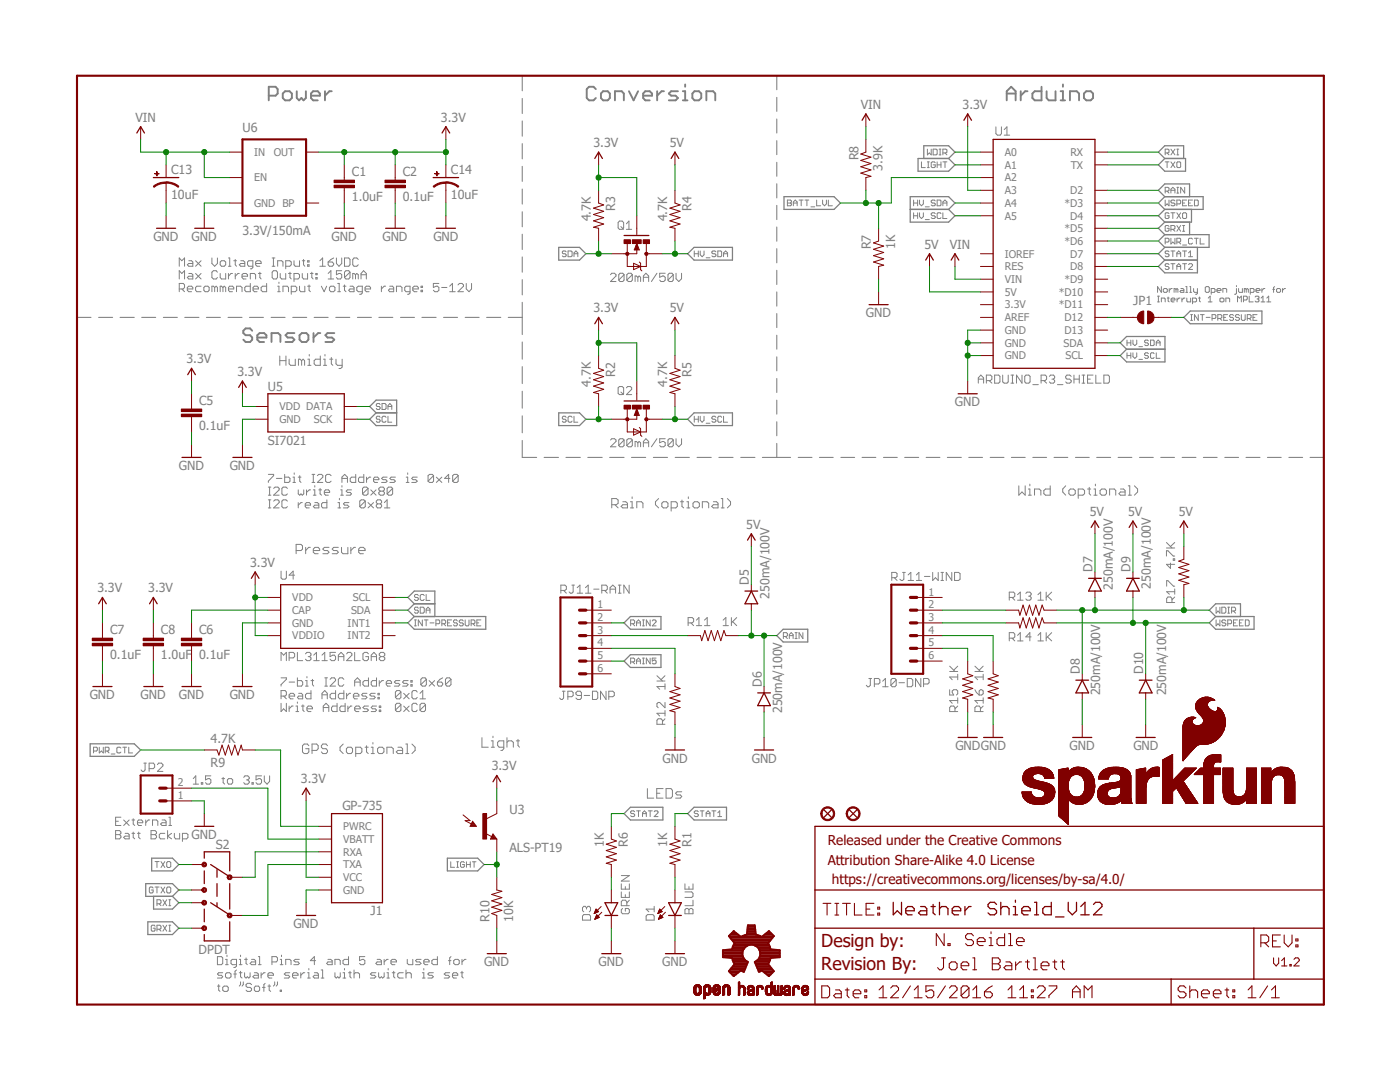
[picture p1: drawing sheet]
<svg xmlns="http://www.w3.org/2000/svg" width="279mm" height="216mm" viewBox="0 0 279 216" stroke-linecap="round" stroke-linejoin="round" font-family="sans-serif">
<defs><g id="words">
<g font-size="3.6" fill="#800000">
<text x="163.9" y="189">Design by:</text>
<text x="163.9" y="193.6">Revision By:</text>
</g>
<g font-size="2.7" fill="#800000">
<text x="165.2" y="172.5">Attribution Share-Alike 4.0 License</text>
<text x="165.2" y="168.7">Released under the Creative Commons</text>
<text x="166" y="176.3">https://creativecommons.org/licenses/by-sa/4.0/</text>
</g>
<g font-size="2.5" fill="#808080">
<text x="171.8" y="21.7">VIN</text>
<text x="192.1" y="21.7">3.3V</text>
<text x="27" y="24.3">VIN</text>
<text x="48.4" y="26.3">U6</text>
<text x="88" y="24.3">3.3V</text>
<text x="118.4" y="29.3">3.3V</text>
<text x="133.7" y="29.3">5V</text>
<text x="34.2" y="34.8">C13</text>
<text x="70.2" y="35.1">C1</text>
<text x="80.4" y="35.1">C2</text>
<text x="90" y="34.8">C14</text>
<text x="171.3" y="32" transform="rotate(-90 171.3 32)">R8</text>
<text x="176.1" y="34" transform="rotate(-90 176.1 34)">3.9K</text>
<text x="34.2" y="39.6">10uF</text>
<text x="70.2" y="40.1">1.0uF</text>
<text x="80.4" y="40.1">0.1uF</text>
<text x="90" y="39.6">10uF</text>
<text x="48.4" y="46.9">3.3V/150mA</text>
<text x="117.9" y="44.2" transform="rotate(-90 117.9 44.2)">4.7K</text>
<text x="122.8" y="42.2" transform="rotate(-90 122.8 42.2)">R3</text>
<text x="133.2" y="44.2" transform="rotate(-90 133.2 44.2)">4.7K</text>
<text x="138" y="42.2" transform="rotate(-90 138 42.2)">R4</text>
<text x="30.6" y="48.1">GND</text>
<text x="38.2" y="48.1">GND</text>
<text x="66.2" y="48.1">GND</text>
<text x="76.3" y="48.1">GND</text>
<text x="86.5" y="48.1">GND</text>
<text x="173.8" y="49.8" transform="rotate(-90 173.8 49.8)">R7</text>
<text x="178.6" y="49.7" transform="rotate(-90 178.6 49.7)">1K</text>
<text x="184.5" y="49.6">5V</text>
<text x="189.6" y="49.6">VIN</text>
<text x="118.4" y="62.3">3.3V</text>
<text x="133.7" y="62.3">5V</text>
<text x="172.8" y="63.3">GND</text>
<text x="226.1" y="60.8">JP1</text>
<text x="37.2" y="72.5">3.3V</text>
<text x="47.4" y="75">3.3V</text>
<text x="117.9" y="77.2" transform="rotate(-90 117.9 77.2)">4.7K</text>
<text x="122.8" y="75.1" transform="rotate(-90 122.8 75.1)">R2</text>
<text x="133.2" y="77.2" transform="rotate(-90 133.2 77.2)">4.7K</text>
<text x="138" y="75.1" transform="rotate(-90 138 75.1)">R5</text>
<text x="39.8" y="80.7">C5</text>
<text x="53.5" y="78.1">U5</text>
<text x="190.6" y="81.1">GND</text>
<text x="39.8" y="85.8">0.1uF</text>
<text x="53.5" y="88.7">SI7021</text>
<text x="35.7" y="93.8">GND</text>
<text x="45.8" y="93.8">GND</text>
<text x="148.9" y="105.5">5V</text>
<text x="217.5" y="103">5V</text>
<text x="225.1" y="103">5V</text>
<text x="235.2" y="103">5V</text>
<text x="49.9" y="113.1">3.3V</text>
<text x="19.4" y="118.2">3.3V</text>
<text x="29.6" y="118.2">3.3V</text>
<text x="149.5" y="116.7" transform="rotate(-90 149.5 116.7)">D5</text>
<text x="153.5" y="119.5" transform="rotate(-90 153.5 119.5)">250mA/100V</text>
<text x="218" y="114.1" transform="rotate(-90 218 114.1)">D7</text>
<text x="222.1" y="117.7" transform="rotate(-90 222.1 117.7)">250mA/100V</text>
<text x="225.6" y="114.1" transform="rotate(-90 225.6 114.1)">D9</text>
<text x="229.7" y="117.4" transform="rotate(-90 229.7 117.4)">250mA/100V</text>
<text x="22" y="126.4">C7</text>
<text x="22" y="131.5">0.1uF</text>
<text x="32.1" y="126.4">C8</text>
<text x="32.1" y="131.5">1.0uF</text>
<text x="39.8" y="131.5">0.1uF</text>
<text x="39.8" y="126.4">C6</text>
<text x="152" y="137" transform="rotate(-90 152 137)">D6</text>
<text x="215.5" y="134.5" transform="rotate(-90 215.5 134.5)">D8</text>
<text x="228.2" y="134.5" transform="rotate(-90 228.2 134.5)">D10</text>
<text x="17.9" y="139.5">GND</text>
<text x="28.1" y="139.5">GND</text>
<text x="35.7" y="139.5">GND</text>
<text x="45.8" y="139.5">GND</text>
<text x="156.1" y="142.3" transform="rotate(-90 156.1 142.3)">250mA/100V</text>
<text x="219.5" y="138.8" transform="rotate(-90 219.5 138.8)">250mA/100V</text>
<text x="232.7" y="138.8" transform="rotate(-90 232.7 138.8)">250mA/100V</text>
<text x="42" y="148.2">4.7K</text>
<text x="190.7" y="149.7">GNDGND</text>
<text x="213.4" y="149.7">GND</text>
<text x="226.2" y="149.7">GND</text>
<text x="42" y="153">R9</text>
<text x="98.1" y="153.7">3.3V</text>
<text x="132.2" y="152.2">GND</text>
<text x="150" y="152.2">GND</text>
<text x="60.1" y="156.3">3.3V</text>
<text x="68.3" y="161.6">GP-735</text>
<text x="38.2" y="167.4">GND</text>
<text x="101.7" y="162.3">U3</text>
<text x="43.1" y="169.5">S2</text>
<text x="101.7" y="170">ALS-PT19</text>
<text x="120.5" y="169" transform="rotate(-90 120.5 169)">1K</text>
<text x="125.3" y="169.1" transform="rotate(-90 125.3 169.1)">R6</text>
<text x="133.2" y="169" transform="rotate(-90 133.2 169)">1K</text>
<text x="138" y="169.1" transform="rotate(-90 138 169.1)">R1</text>
<text x="58.5" y="185.2">GND</text>
<text x="73.9" y="182.7">J1</text>
<text x="97.7" y="183.9" transform="rotate(-90 97.7 183.9)">R10</text>
<text x="102.4" y="183.9" transform="rotate(-90 102.4 183.9)">10K</text>
<text x="39.6" y="190.3">DPDT</text>
<text x="96.6" y="192.8">GND</text>
<text x="119.5" y="192.8">GND</text>
<text x="132.2" y="192.8">GND</text>
</g>
<g font-size="2.1" fill="#808080">
<text x="50.7" y="31.1">IN</text>
<text x="54.7" y="31.1">OUT</text>
<text x="200.5" y="31.1">A0</text>
<text x="200.5" y="33.7">A1</text>
<text x="213.6" y="31.1">RX</text>
<text x="213.7" y="33.7">TX</text>
<text x="50.7" y="41.3">GND BP</text>
<text x="50.7" y="36.2">EN</text>
<text x="200.5" y="36.2">A2</text>
<text x="200.5" y="38.7">A3</text>
<text x="200.5" y="41.3">A4</text>
<text x="212.4" y="41.3">*D3</text>
<text x="213.6" y="38.7">D2</text>
<text x="200.5" y="43.8">A5</text>
<text x="212.4" y="46.4">*D5</text>
<text x="213.6" y="43.8">D4</text>
<text x="200.5" y="53.9">RES</text>
<text x="200.5" y="51.4">IOREF</text>
<text x="212.4" y="48.9">*D6</text>
<text x="213.6" y="51.4">D7</text>
<text x="213.6" y="53.9">D8</text>
<text x="200.5" y="56.5">VIN</text>
<text x="200.5" y="59">5V</text>
<text x="211.3" y="59">*D10</text>
<text x="212.4" y="56.5">*D9</text>
<text x="200.5" y="64.1">AREF</text>
<text x="200.5" y="61.6">3.3V</text>
<text x="211.3" y="61.6">*D11</text>
<text x="212.4" y="64.1">D12</text>
<text x="200.5" y="66.6">GND</text>
<text x="200.5" y="69.2">GND</text>
<text x="200.5" y="71.7">GND</text>
<text x="212.3" y="69.2">SDA</text>
<text x="212.4" y="66.6">D13</text>
<text x="212.6" y="71.7">SCL</text>
<text x="55.8" y="81.9">VDD DATA</text>
<text x="55.8" y="84.4">GND</text>
<text x="62.7" y="84.4">SCK</text>
<text x="58.3" y="120">VDD</text>
<text x="70.4" y="120">SCL</text>
<text x="185.3" y="118.8">1</text>
<text x="58.3" y="122.5">CAP</text>
<text x="58.3" y="125.1">GND</text>
<text x="69.4" y="125.1">INT1</text>
<text x="70.1" y="122.5">SDA</text>
<text x="119.3" y="121.4">1</text>
<text x="119.3" y="123.9">2</text>
<text x="185.3" y="121.4">2</text>
<text x="185.3" y="123.9">3</text>
<text x="58.3" y="127.6">VDDIO</text>
<text x="69.4" y="127.6">INT2</text>
<text x="119.3" y="126.4">3</text>
<text x="119.3" y="129">4</text>
<text x="119.3" y="131.5">5</text>
<text x="185.3" y="126.4">4</text>
<text x="185.3" y="129">5</text>
<text x="185.3" y="131.5">6</text>
<text x="119.3" y="134.1">6</text>
<text x="35.5" y="159.5">1</text>
<text x="35.5" y="156.9">2</text>
<text x="68.5" y="165.7">PWRC</text>
<text x="68.5" y="173.3">TXA</text>
<text x="68.5" y="168.2">VBATT</text>
<text x="68.5" y="170.7">RXA</text>
<text x="68.5" y="175.8">VCC</text>
<text x="68.5" y="178.4">GND</text>
</g>
</g></defs>
<path d="M14.9 14.9l249.6 186.1M264.5 14.9l-249.6 186.1" fill="none" stroke="#fff" stroke-width=".2"/>
<g fill="none" stroke="#808080" stroke-width=".2">
<path d="M157.1 39.9h.6l.2 .2-.2 .4 .2 .2v.2l-.2 .2h-.6zM159.5 39.9h.8M159.9 39.9v1.2M160.7 39.9h.7M161 39.9v1.2M163 39.9v1.2h.8M164.2 39.9v.8l.3 .4 .4-.4v-.8M165.3 39.9v1.2h.8M182.3 39.9v1.2M183.1 39.9v1.2M183.5 39.9v.8l.4 .4 .4-.4v-.8M183.9 32.3v1.1h.8"/>
<path d="M185.1 32.3h.4M185.1 33.4h.4M185.1 29.8v1.1l.4-.4 .3 .4v-1.1M185.3 32.3v1.1M186.2 29.8h.6l.2 .1v.8l-.2 .2h-.6zM186.6 32.5l-.2-.2h-.3l-.3 .2v.8l.3 .1h.3l.2-.1v-.4h-.4M187 32.9h.8M187 32.3v1.1M187 39.9h.6l.2 .2v.8l-.2 .2h-.6zM187.4 29.8h.4M187.4 30.9h.4M187.6 29.8v1.1"/>
<path d="M187.8 32.3v1.1M188.2 32.3h.8M188.2 30.5h.6l.2-.1v-.5l-.2-.1h-.6v1.1M188.6 32.3v1.1M188.6 30.5l.4 .4M198.8 25.3v1.4l.3 .3h.5l.3-.3v-1.4M200.4 27h1.1M200.4 25.9l.6-.6v1.7M232.5 30.5h.6l.2-.1v-.5l-.2-.1h-.6v1.1M232.5 38.1h.6l.2-.1v-.5l-.2-.1h-.6v1.1M232.5 39.9v1.2l.4-.4 .4 .4v-1.2M232.5 32.3h.8"/>
<path d="M232.9 32.3v1.1M232.9 30.5l.4 .4M232.9 38.1l.4 .4M233.7 38.5v-.7l.4-.4 .4 .4v.7M233.7 32.3l.8 1.1M233.7 29.8l.8 1.1M233.7 38h.8M234.5 32.3l-.8 1.1M234.5 29.8l-.8 1.1M234.9 29.8h.3M234.9 30.9h.3M234.9 37.4h.3"/>
<path d="M234.9 38.5h.3M235 32.3h.5l.1 .2v.8l-.1 .1h-.5l-.1-.1v-.8zM235 29.8v1.1M235 37.4v1.1M236.4 37.4v1.1l-.8-1.1v1.1M236.8 39.9h-.8v1.2h.8M238 39.9h-.8v1.2h.8M238.4 39.9h.6l.1 .2v.8l-.1 .2h-.6zM35.8 53.1v-1.6l.5 .5 .5-.5v1.6M35.8 55.7v-1.7l.5 .6 .5-.6v1.7M35.8 57.7h.8l.2-.3v-.5l-.2-.3h-.8v1.6M36.3 57.7l.5 .5"/>
<path d="M37.4 57.7h1.1v-.3l-.3-.3h-.5l-.3 .3v.5l.3 .3h.5M37.7 52h.5l.3 .3v.8h-.8l-.3-.3 .3-.2h.8M37.7 54.6h.5l.3 .2v.9h-.8l-.3-.3 .3-.3h.8M39 52l1.1 1.1M39 54.6l1.1 1.1M40.1 52l-1.1 1.1M40.1 54.6l-1.1 1.1M40.1 57.1h-.8l-.3 .3v.5l.3 .3h.8M40.7 57.4l.2-.3h.6l.2 .3v.5l-.2 .3h-.6l-.2-.3zM42.3 51.5v1.1l.5 .5 .6-.5v-1.1M42.8 57.4l-.2-.3h-.3v1.1M42.8 57.4l.3-.3 .3 .3v.8"/>
<path d="M42.8 57.4v.8M43.4 54.3l-.3-.3h-.5l-.3 .3v1.1l.3 .3h.5l.3-.3M43.9 54.6v.8l.3 .3h.8v-1.1M44.2 52h.5l.3 .3v.5l-.3 .3h-.5l-.3-.3v-.5zM44.5 57.4l.2-.3 .3 .3v.8M44.5 57.4l-.3-.3h-.3v1.1M44.5 57.4v.8M45.6 53.1h.5M45.6 51.5h.2v1.6M45.6 54.6v1.1M45.6 57.7h1.1v-.3l-.3-.3h-.6l-.2 .3v.5l.2 .3h.6M46.4 54.6h-.3l-.5 .5"/>
<path d="M46.7 52h.5M46.9 51.8v1l.3 .3M46.9 54.6v1.1M47.2 58.2v-1.1h.8l.3 .3v.8M47.8 54.6h-.3l-.6 .5M48 52h.6l.3 .3v.8h-.9l-.2-.3 .2-.2h.9M48.3 55.1h1.1v-.3l-.3-.2h-.5l-.3 .2v.6l.3 .3h.5M50 56.6v1.6h-.9l-.2-.3v-.5l.2-.3h.9M50 55.7v-1.1h.8l.2 .2v.9M50.5 53.1h-.8l-.3-.3v-.5l.3-.3h.8v1.4l-.3 .2h-.2M50.5 57.7h1.1v-.3l-.3-.3h-.5l-.3 .3v.5l.3 .3h.5M51 52.6h1.1v-.3l-.2-.3h-.6l-.3 .3v.5l.3 .3h.6"/>
<path d="M51.6 54.6h.5M51.9 54.3v1.1l.2 .3M53.2 56.6v1.6h-.8l-.3-.3v-.5l.3-.3h.8M54.3 53.1h.6M54.3 51.5h.6M54.6 51.5v1.6M54.6 54h.5l.3 .3v1.1l-.3 .3h-.5l-.3-.3v-1.1zM55.4 53.1v-1.1h.8l.3 .3v.8M55.4 58.2h.5M55.4 57.1h.3v1.1M55.7 56.3v.3M55.9 54.6v.8l.3 .3h.8v-1.1"/>
<path d="M56.5 58.2v-1.1h.8l.3 .3v.8M57 53.1h.8l.3-.3v-.5l-.3-.3h-.8v1.6M57.6 54.6h.5M57.9 54.3v1.1l.2 .3M58.1 58.2h.8l.3-.3v-.5l-.3-.3h-.8v1.6M58.7 52v.8l.2 .3h.9v-1.1M58.7 55.7h.8l.3-.3v-.6l-.3-.2h-.8v1.6M59.8 57.1v.8l.2 .3h.8v-1.1M60.3 52h.5M60.3 54.6v.8l.3 .3h.8v-1.1M60.6 51.8v1l.2 .3M61.4 52h.3v.3h-.3z"/>
<path d="M61.4 52.8h.3v.3h-.3zM61.4 57.1h.5M61.7 56.9v1l.2 .3M61.9 54.6h.6M62.2 54.3v1.1l.3 .3M63 54.6h.3v.2h-.3zM63 55.4h.3v.3h-.3zM63.8 53.1h1.1M63.8 52l.6-.5v1.6M64.1 57.1l.6 1.1 .5-1.1M65.5 52.3h.8l.3 .3v.2l-.3 .3h-.6l-.2-.3zM65.5 55.7h1.1"/>
<path d="M65.5 54.6l.5-.6v1.7M65.7 57.4l.3-.3h.6l.2 .3v.5l-.2 .3h-.6l-.3-.3zM66.6 51.5l-1.1 .8M67.1 51.5v1.1l.5 .5 .6-.5v-1.1M67.4 56.6h.3v1.6M67.4 58.2h.5M68.2 54h-1.1v.8l.5-.2h.3l.3 .2v.6l-.3 .3h-.5l-.3-.3M68.5 57.1h.5M68.7 51.5h.9l.2 .3v1l-.2 .3h-.9zM68.7 56.9v1l.3 .3M69.8 54.3l-.2-.3h-.6l-.3 .3v1.1M69.8 54.3v1.1l-.2 .3h-.6l-.3-.3"/>
<path d="M69.8 54.3l-1.1 1.1M69.8 57.1h.6l.3 .3v.8h-.9l-.2-.3 .2-.2h.9M71 54.8l-.3-.2h-.3v1.1M71 54.8v.9M71 54.8l.2-.2 .3 .2v.9M71.5 51.8l-.3-.3h-.5l-.3 .3v1l.3 .3h.5l.3-.3M72.1 54.8h1M72.1 55.7v-1.1l.5-.6 .5 .6v1.1M72.3 58.2h-.8l-.3-.3v-.5l.3-.3h.8v1.4l-.2 .2h-.3M72.9 57.7h1.1v-.3l-.3-.3h-.6l-.2 .3v.5l.2 .3h.6M76.1 57.1v1.1M77 57.1h-.3l-.6 .6"/>
<path d="M77.8 57.1h.5l.3 .3v.8h-.8l-.3-.3 .3-.2h.8M79.1 58.2v-1.1h.8l.3 .3v.8M81.8 58.2h-.8l-.2-.3v-.5l.2-.3h.8v1.4l-.2 .2h-.3M82.4 57.7h1.1v-.3l-.3-.3h-.5l-.3 .3v.5l.3 .3h.5M84 57.9h.3v.3h-.3zM84 57.1h.3v.3h-.3zM87.6 56.6h-1.1v.8l.5-.3h.3l.3 .3v.5l-.3 .3h-.5l-.3-.3M88.1 57.4h1.1M89.7 57.1l.6-.5v1.6M89.7 58.2h1.1M91.4 56.9l.3-.3h.5l.3 .3v.2l-1.1 1.1h1.1M93 56.6v1.1l.6 .5 .5-.5v-1.1"/>
<path d="M113 50.2l-.2-.1h-.4l-.2 .1 .2 .4h.4l.2 .2v.3l-.2 .1h-.4l-.2-.1M113.4 50.1h.6l.2 .1v.9l-.2 .1h-.6zM114.6 50.6h.7M114.6 51.2v-.7l.3-.4 .4 .4v.7M121.8 54.8l.3-.3h.5l.3 .3v.3l-1.1 1.1h1.1M123.6 44.1h.6l.3 .3v1.1l-.3 .3h-.6l-.2-.3v-1.1zM123.9 45.2l.6 .6M124.5 54.8v1.1l-.2 .3h-.6l-.2-.3M124.5 54.8l-.2-.3h-.6l-.2 .3v1.1M124.5 54.8l-1 1.1M125 45.8h1.1M125 44.7l.5-.6v1.7"/>
<path d="M126.2 54.8l-.3-.3h-.5l-.3 .3v1.1M126.2 54.8v1.1l-.3 .3h-.5l-.3-.3M126.2 54.8l-1.1 1.1M127.3 55.3l-.3-.2h-.3v1.1M127.3 55.3v.9M127.3 55.3l.3-.2 .2 .2v.9M128.4 56.2v-1.1l.5-.6 .6 .6v1.1M128.4 55.3h1.1M131.1 54.5l-1.1 1.7M132.8 54.5h-1.1v.8l.5-.2h.3l.3 .2v.6l-.3 .3h-.6l-.2-.3M134.4 54.8v1.1l-.3 .3h-.5l-.3-.3M134.4 54.8l-.3-.3h-.5l-.3 .3v1.1"/>
<path d="M134.4 54.8l-1.1 1.1M134.9 54.5v1.1l.6 .6 .5-.6v-1.1M138.6 50.1v1.1M138.6 50.6h.8M139.4 50.1v1.1M139.7 50.1v.7l.4 .4 .4-.4v-.7M140.9 51.4h.8M142.9 50.2l-.2-.1h-.4l-.2 .1v.3l.2 .1h.4l.2 .2v.3l-.2 .1h-.4l-.2-.1M143.3 50.1h.5l.2 .1v.9l-.2 .1h-.5zM144.4 50.6h.8M144.4 51.2v-.7l.4-.4 .4 .4v.7M157.1 40.5h.6"/>
<path d="M158.3 40.5h.8M158.3 41.1v-.8l.4-.4 .4 .4v.8M161.8 41.3h.8M182.3 43.1h.8M182.3 42.5v1.1M182.3 40.5h.8M183.1 42.5v1.1M183.5 42.5v.7l.4 .4 .4-.4v-.7M184.7 41.3h.8M184.7 43.8h.8M186.6 40.1l-.2-.2h-.3l-.3 .2 .3 .4h.3l.2 .2v.2l-.2 .2h-.3l-.3-.2M186.6 42.6l-.2-.1h-.3l-.3 .1 .3 .5h.3l.2 .1v.2l-.2 .2h-.3l-.3-.2"/>
<path d="M187.8 42.6l-.2-.1h-.4l-.2 .1v.8l.2 .2h.4l.2-.2M188.2 42.5v1.1h.8M188.2 40.5h.8M188.2 41.1v-.8l.4-.4 .4 .4v.8M231 59.1h.4M231.2 59.1v1.1M231.8 57.2v1.1l-.8-1.1v1.1M232.2 57.7l.2-.1h.3l.3 .1v.5l-.3 .1h-.3l-.2-.1zM232.5 48.3h.6l.2-.2v-.4l-.2-.2h-.6v1.2M233 59.5h.3M233.1 59.3v.8l.2 .1M233.3 42.6l-.2-.1h-.4l-.2 .1v.8l.2 .2h.4l.2-.2v-.3h-.4"/>
<path d="M233.3 45.2l-.2-.2h-.4l-.2 .2v.8l.2 .1h.4l.2-.1v-.4h-.4M233.3 50.2l-.2-.1h-.4l-.2 .1 .2 .4h.4l.2 .2v.3l-.2 .1h-.4l-.2-.1M233.3 52.8l-.2-.2h-.4l-.2 .2 .2 .4h.4l.2 .2v.2l-.2 .2h-.4l-.2-.2M233.3 57.6v.7M233.7 45.8h.6l.2-.2v-.4l-.2-.2h-.6v1.1M233.7 47.5v1.2l.4-.4 .4 .4v-1.2M233.7 52.6h.8M233.7 50.1h.8M233.7 42.5h.8M233.7 59.9h.8l-.2-.4h-.4l-.2 .1v.5l.2 .1h.4M233.9 57.6h-.2l-.4 .4M234.1 42.5v1.1"/>
<path d="M234.1 50.1v1.1M234.1 52.6v1.2M234.1 45.8l.4 .3M234.5 40.1l-.2-.2h-.4l-.2 .2 .2 .4h.4l.2 .2v.2l-.2 .2h-.4l-.2-.2M234.7 57.7l-.4-.1v.7M234.7 57.7v.6M234.7 57.7l.2-.1 .2 .1v.6M234.9 51.2v-.7l.3-.4 .4 .4v.7M234.9 53.2h.7M234.9 40.7h.6l.1-.2v-.4l-.1-.2h-.6v1.2M234.9 48.3h.6l.1-.2v-.4l-.1-.2h-.6v1.2M234.9 53.8v-.8l.3-.4 .4 .4v.8"/>
<path d="M234.9 50.6h.7M234.9 42.5l.7 1.1M234.9 45l.7 1.1M234.9 59.5v.7M235.2 48.3l.4 .4M235.5 59.5h-.2l-.4 .4M235.6 42.5l-.7 1.1M235.6 45l-.7 1.1M235.7 57.6h.4l.2 .1v.6h-.6l-.2-.1 .2-.2h.6M235.9 59.5v.7M236 52.6h.8M236 50.1h.8"/>
<path d="M236 48.9h.8M236 42.6l.2-.1h.4l.2 .1v.8l-.2 .2h-.4l-.2-.2zM236 45h.4M236 46.1h.4M236 40.5h.4M236.2 45v1.1M236.4 50.1v1.1M236.4 52.6v1.2M236.5 59.5h-.2l-.4 .4M236.6 58.3h.4M236.6 57.2h.3v1.1M236.9 59.5v.6l.1 .1h.6v-.7"/>
<path d="M237.2 52.8l.2-.2h.4l.2 .2v.2l-.8 .8h.8M237.2 51.2h.8M237.2 50.5l.4-.4v1.1M237.2 40.5h.4M237.4 58.3h.4M237.4 57.2h.2v1.1M238 47.7l-.2-.2h-.4l-.2 .2v.8l.2 .2h.4l.2-.2M238.2 57.6v.6l.2 .1h.6M238.4 47.5h.7M238.8 47.5v1.2M239 57.6v.9l-.4 .2M239.2 59.5h.4"/>
<path d="M239.4 59.3v.8l.2 .1M239.5 47.5v1.2h.8M240.5 57.4l.2-.2h.4l.2 .2v.8l-.2 .1h-.4l-.2-.1zM241.1 59.5l.4-.4v1.1M241.7 58.3h.6l.2-.1v-.5l-.2-.1h-.6v1.1M242.9 58h.8v-.3l-.2-.1h-.4l-.2 .1v.5l.2 .1h.4M243.5 59.6l.2-.1h.4l.2 .1v.5l-.2 .1h-.4l-.2-.1zM244.1 58.3v-.7h.5l.2 .1v.6M246.8 57.6v.9l-.4 .2M246.8 57v.2M247.2 57.6v.6l.2 .1h.5v-.7M248.2 59.9h.5l.2-.3v-.3l-.2-.2h-.5v1.1"/>
<path d="M248.7 57.7l-.4-.1v.7M248.7 57.7v.6M248.7 57.7l.2-.1 .2 .1v.6M249.3 59.1v1.1h.8M249.5 58.3h.6l.2-.1v-.5l-.2-.1h-.6v1.1M250.5 59.3l.2-.2h.4l.1 .2-.1 .3M250.7 58h.8v-.3l-.3-.1h-.3l-.2 .1v.5l.2 .1h.3M250.9 59.6h.2M251.1 59.6l.1 .3-.1 .3h-.4l-.2-.1M251.7 59.5l.4-.4v1.1M251.8 57.6v.7M252.4 57.6h-.2l-.4 .4"/>
<path d="M252.8 59.5l.4-.4v1.1M254 57.7h.4M254.4 57.2l-.2 .2v.9M254.8 57.7l.2-.1h.4l.2 .1v.5l-.2 .1h-.4l-.2-.1zM255.9 57.6v.7M256.5 57.6h-.2l-.4 .4M123.4 77.4l.2-.3h.6l.3 .3v1.1l-.3 .2h-.6l-.2-.2zM123.9 78.2l.6 .5M125 77.4l.3-.3h.5l.3 .3v.3l-1.1 1h1.1M195.2 76.5v-1.1l.5-.6 .6 .6v1.1M195.2 75.6h1.1M196.8 75.9h.9l.3-.3v-.5l-.3-.3h-.9v1.7"/>
<path d="M197.4 75.9l.6 .6M198.5 74.8h.8l.3 .3v1.1l-.3 .3h-.8zM200.1 74.8v1.4l.3 .3h.6l.2-.3v-1.4M201.8 74.8h.5M201.8 76.5h.5M202.1 74.8v1.7M204 74.8v1.7l-1.1-1.7v1.7M204.5 75.1l.3-.3h.5l.3 .3v1.1l-.3 .3h-.5l-.3-.3zM206.1 76.8h1.1M207.8 75.9h.8l.3-.3v-.5l-.3-.3h-.8v1.7M208.3 75.9l.6 .6M209.4 75.1l.3-.3h.5l.3 .3v.3l-.3 .2"/>
<path d="M209.9 75.6h.3M210.2 75.6l.3 .3v.3l-.3 .3h-.5l-.3-.3M211 76.8h1.1M213.8 75.1l-.3-.3h-.6l-.2 .3v.3l.2 .2h.6l.3 .3v.3l-.3 .3h-.6l-.2-.3M214.3 75.6h1.1M214.3 74.8v1.7M215.4 74.8v1.7M215.9 74.8h.6M215.9 76.5h.6M216.2 74.8v1.7M217 75.6h.6M218.1 74.8h-1.1v1.7h1.1"/>
<path d="M218.7 74.8v1.7h1.1M220.3 74.8h.8l.3 .3v1.1l-.3 .3h-.8zM224.9 67.9v1.1M224.9 70.4v1.1M224.9 68.4h.8M224.9 71h.8M225.7 67.9v1.1M225.7 70.4v1.1M226.1 67.9v.7l.4 .4 .4-.4v-.7M226.1 70.4v.8l.4 .3 .4-.3v-.8M227.3 69.2h.7M227.3 71.7h.7"/>
<path d="M229.2 68l-.2-.1-.6 .1v.2l.2 .2h.4l.2 .2-.2 .4-.6-.2M229.2 70.6l-.2-.2-.6 .2v.2l.2 .2h.4l.2 .2-.2 .3-.6-.2M229.6 67.9h.6l.1 .1v.8l-.1 .2h-.6zM230.3 70.6l-.1-.2h-.4l-.2 .2v.7l.2 .2h.4l.1-.2M230.8 68.4h.7M230.8 69v-.8l.3-.3 .4 .3v.8M230.8 70.4v1.1h.7M231 60.2h.4M231.8 60.2v-.7h.6l.1 .1v.6M237.6 63.9h.4M237.6 62.8h.4M237.8 62.8v1.1"/>
<path d="M238 60.2h.6l.2-.1v-.5l-.2-.1h-.6v1.1M239.1 62.8v1.1l-.7-1.1v1.1M239.6 62.8h.7M239.9 62.8v1.1M240.7 63.3h.8M241.1 60.2h.8M241.9 63.5h.6l.2-.2v-.4l-.2-.1h-.6v1.1M243 63.5h.6l.2-.2v-.4l-.2-.1h-.6v1.1M243.5 63.5l.3 .4M244.2 63.3h.4M244.6 60.2v-.7h.6l.2 .1v.6M245 62.8h-.8v1.1h.8"/>
<path d="M246.2 62.9l-.2-.1h-.4l-.2 .1 .2 .4h.4l.2 .2-.2 .4h-.4l-.2-.1M247 60.2v-1.1l.4 .4 .3-.4v1.1M247.4 62.9l-.3-.1h-.3l-.3 .1v.3l.3 .1h.3l.3 .2v.3l-.3 .1h-.3l-.3-.1M247.7 62.8v1l.2 .1h.4l.2-.1v-1M248.9 63.5h.6l.2-.2v-.4l-.2-.1h-.6v1.1M249.3 63.5l.4 .4M250.1 63.3h.3M250.9 62.8h-.8v1.1h.8M251.7 60.2h.7M252.8 60.2h.8M53.6 94.7h1v.2l-1 1.1v.3M53.6 98.8h.5"/>
<path d="M53.6 97.2h.5M53.6 99.7h.5M53.8 97.2v1.6M53.8 99.7v1.6M54.6 97.5l.3-.3h.6l.2 .3v.2l-1.1 1.1h1.1M54.6 100l.3-.3h.6l.2 .3v.3l-1.1 1h1.1M55.2 95.5h1.1M56.8 94.7v1.6h.8l.3-.3v-.5l-.3-.3h-.8M57.4 97.5l-.3-.3h-.6l-.2 .3v1.1l.2 .2h.6l.3-.2M57.4 100l-.3-.3h-.6l-.2 .3v1.1l.2 .2h.6l.3-.2M58.5 96.3h.5M58.5 95.2h.2v1.1"/>
<path d="M58.7 94.4v.3M59.5 95.2h.6M59.5 97.7v.9l.3 .2 .3-.2 .2 .2 .3-.2v-.9M59.8 94.9v1.1l.3 .3M61.2 97.7v1.1M62 97.7h-.3l-.5 .6M62.3 94.7h.5M62.3 96.3h.5M62.5 94.7v1.6M62.5 98.8h.6M62.5 97.7h.3v1.1M62.8 96.9v.3"/>
<path d="M63.3 94.9l.3-.2h.6l.2 .2v.3l-1.1 1.1h1.1M63.6 97.7h.6M63.9 97.5v1.1l.3 .2M64.7 98.3h1.1v-.3l-.3-.3h-.5l-.3 .3v.6l.3 .2h.5M65.2 99.7v1.6h-.8l-.2-.2v-.6l.2-.2h.8M66.1 94.9l-.3-.2h-.5l-.3 .2v1.1l.3 .3h.5l.3-.3M67.7 99.4v.3M68 97.7h.2v1.1M68 98.8h.5M68.2 95.5h1.1M68.2 96.3v-1.1l.6-.5 .5 .5v1.1M68.2 96.9v.3"/>
<path d="M70.1 97.7h-.8l-.2 .3 .2 .3h.6l.2 .3-.2 .2h-.8M71 94.7v1.6h-.8l-.3-.3v-.5l.3-.3h.8M72.6 94.7v1.6h-.8l-.3-.3v-.5l.3-.3h.8M72.9 100l-.3-.3h-.5l-.3 .3v1.1M72.9 100v1.1l-.3 .2h-.5l-.3-.2M72.9 100l-1.1 1.1M73.2 95.2v1.1M73.4 97.5v1.1l-.2 .2h-.6l-.3-.2M73.4 97.5l-.2-.3h-.6l-.3 .3v1.1M73.4 97.5l-1.1 1.1M74 95.2h-.3l-.5 .5M74 97.7l1.1 1.1"/>
<path d="M74.5 95.7h1.1v-.2l-.2-.3h-.6l-.3 .3v.5l.3 .3h.6M75.1 97.7l-1.1 1.1M75.9 83.3l-.2-.2h-.4l-.2 .4 .2 .2h.4l.2 .3-.2 .2h-.4l-.2-.2M75.9 80.7l-.2-.2h-.4l-.2 .4 .2 .2h.4l.2 .4-.2 .2h-.4l-.2-.2M75.9 98l-.3-.3v-.2l.3-.3h.6l.2 .3v.2l-.2 .3M75.9 98l-.3 .3v.3l.3 .2h.6l.2-.2v-.3l-.2-.3M75.9 98h.6M76.2 80.5h.6l.2 .2v.8l-.2 .2h-.6zM77 83.3l-.2-.2h-.3l-.3 .2v.7l.3 .2h.3l.2-.2M77.3 95.2h-.8l-.3 .3 .3 .2h.5l.3 .3-.3 .3h-.8M77.4 83.1v1.1h.8M77.4 81.7v-.8l.4-.4 .4 .4v.8"/>
<path d="M77.4 81.1h.8M78.4 97.5v1.1l-.3 .2h-.5l-.3-.2M78.4 97.5l-.3-.3h-.5l-.3 .3v1.1M78.4 97.5l-1.1 1.1M78.9 95.2h-.8l-.3 .3 .3 .2h.5l.3 .3-.3 .3h-.8M81.1 96.3h.5M81.1 95.2h.3v1.1M81.4 94.4v.3M83.3 95.2h-.9l-.2 .3 .2 .2h.6l.3 .3-.3 .3h-.8M86.5 94.9l-.2-.2h-.6l-.3 .2v1.1M86.5 94.9v1.1l-.2 .3h-.6l-.3-.3M86.5 94.9l-1.1 1.1"/>
<path d="M87.1 95.2l1.1 1.1M88.2 95.2l-1.1 1.1M89.8 95.5h-1.1l.8-.8v1.6M91.4 94.9l-.2-.2h-.6l-.3 .2v1.1M91.4 94.9v1.1l-.2 .3h-.6l-.3-.3M91.4 94.9l-1.1 1.1M113 83.3l-.2-.2h-.4l-.2 .4 .2 .2h.4l.2 .3-.2 .2h-.4l-.2-.2M114.2 83.3l-.2-.2h-.4l-.2 .2v.7l.2 .2h.4l.2-.2M114.6 83.1v1.1h.7M121.8 87.8l.3-.3h.5l.3 .3v.3l-1.1 1.1h1.1M124.5 87.8l-.2-.3h-.6l-.2 .3v1.1M124.5 87.8v1.1l-.2 .3h-.6l-.2-.3"/>
<path d="M124.5 87.8l-1 1.1M126.2 87.8l-.3-.3h-.5l-.3 .3v1.1M126.2 87.8v1.1l-.3 .3h-.5l-.3-.3M126.2 87.8l-1.1 1.1M127.3 88.3l-.3-.2h-.3v1.1M127.3 88.3v.9M127.3 88.3l.3-.2 .2 .2v.9M128.4 89.2v-1.1l.5-.6 .6 .6v1.1M128.4 88.3h1.1M131.1 87.5l-1.1 1.7M132.8 87.5h-1.1v.8l.5-.2h.3l.3 .2v.6l-.3 .3h-.6l-.2-.3M134.4 87.8l-.3-.3h-.5l-.3 .3v1.1"/>
<path d="M134.4 87.8v1.1l-.3 .3h-.5l-.3-.3M134.4 87.8l-1.1 1.1M134.9 87.5v1.1l.6 .6 .5-.6v-1.1M138.6 83.1v1.1M138.6 83.7h.8M139.4 83.1v1.1M139.7 83.1v.8l.4 .3 .4-.3v-.8M140.9 84.5h.8M142.9 83.3l-.2-.2h-.4l-.2 .4 .2 .2h.4l.2 .3-.2 .2h-.4l-.2-.2M144 83.3l-.2-.2h-.4l-.1 .2v.7l.1 .2h.4l.2-.2M144.4 83.1v1.1h.8M53.6 101.3h.5"/>
<path d="M56.1 114v1.3l.2 .3h.6l.2-.3v-1.3M58.8 114.8h-1.1l.8-.8v1.6M59.5 100.3v1M60.3 100.3h-.2l-.6 .5M60.9 100.8h1.1v-.3l-.3-.2h-.5l-.3 .2v.6l.3 .2h.5M62.8 100.3h.5l.3 .2v.8h-.8l-.3-.2 .3-.3h.8M67.4 101.3h.6M67.4 100.3h.3v1M69.6 100.3h-.8l-.3 .2 .3 .3h.5l.3 .3-.3 .2h-.8M73.4 100.3l1.1 1M74.5 100.3l-1.1 1M75.4 100.5l-.3 .3v.3l.3 .2h.5l.3-.2v-.3l-.3-.3"/>
<path d="M75.4 100.5l-.3-.2v-.3l.3-.3h.5l.3 .3v.3l-.3 .2M75.4 100.5h.5M76.7 100.3l.6-.6v1.6M76.7 101.3h1.1M83.5 118.8l-.2-.2h-.4l-.2 .4 .2 .2h.4l.2 .4-.2 .2h-.4l-.2-.2M84.7 118.8l-.2-.2h-.4l-.2 .2v.8l.2 .2h.4l.2-.2M85 118.6v1.2h.8M111.9 117.8h.8l.3-.2v-.6l-.3-.2h-.8v1.6M112.5 117.8l.5 .6M114.1 116.8h.5M114.4 116.8v1.3l-.3 .3h-.3l-.2-.3M115.2 118.4h1.1"/>
<path d="M115.2 117.3l.5-.5v1.6M116.8 118.4h1.1M116.8 117.3l.6-.5v1.6M118.5 117.6h1M120.1 117.8h.8l.3-.2v-.6l-.3-.2h-.8v1.6M120.6 117.8l.6 .6M121.8 117.6h1.1M121.8 118.4v-1.1l.5-.5 .6 .5v1.1M123.4 116.8h.6M123.4 118.4h.6M123.7 116.8v1.6M125.6 116.8v1.6l-1.1-1.6v1.6"/>
<path d="M178 115.3h.8l.2-.3v-.5l-.2-.3h-.8v1.6M178.5 115.3l.5 .5M180.1 114.2h.6M180.4 114.2v1.4l-.3 .2h-.2l-.3-.2M181.2 115.8h1.1M181.2 114.7l.6-.5v1.6M182.9 114.7l.5-.5v1.6M182.9 115.8h1M184.5 115h1.1M186.1 114.2v1.6l.6-.5 .5 .5v-1.6M187.8 114.2h.5M187.8 115.8h.5"/>
<path d="M188 114.2v1.6M189.9 114.2v1.6l-1.1-1.6v1.6M190.5 114.2h.8l.3 .3v1.1l-.3 .2h-.8zM201.4 119.2h.9l.2-.2v-.6l-.2-.2h-.9v1.6M202 119.2l.5 .6M203.1 119.8h1.1M203.1 118.7l.5-.5v1.6M204.7 118.4l.3-.2h.5l.3 .2v.3l-.3 .3M205.3 119h.2M205.5 119l.3 .2v.3l-.3 .3h-.5l-.3-.3M207.1 118.7l.6-.5v1.6M207.1 119.8h1.1"/>
<path d="M208.8 118.2v1.6M209 119l.9 .8M209.9 118.2l-1.1 1M232.8 108.2l1.1 1.1M232.8 111v-1.1h.3l1 1.1h.3M232.8 109.3h1.6M232.8 117v-1.1h.3l1.1 1.1h.2M233.6 112.4v1l-.8-.8h1.6M234.1 111.5h.3v.3h-.3zM234.4 117.5v1.1M234.4 108.2l-.8 .9M234.4 119.1l-.5 .6"/>
<path d="M234.4 118.1h-1.6l.6 .5M56.1 131.8v-1.6l.5 .5 .5-.5v1.6M56.1 135.3h1v.3l-1 1v.3M56.1 138.9h.8l.2-.3v-.5l-.2-.3h-.8v1.6M56.6 138.9l.5 .5M57.7 138.9h1.1v-.3l-.3-.3h-.5l-.3 .3v.5l.3 .3h.5M57.7 131.3h.8l.3-.3v-.5l-.3-.3h-.8v1.6M57.7 136.1h1.1M59.4 135.3v1.6h.8l.2-.3v-.5l-.2-.3h-.8M59.4 130.2v1.6h1M59.6 138.3h.6l.2 .3v.8h-.8l-.2-.3 .2-.2h.8M61 130.5l.3-.3h.5l.3 .3v.2l-.3 .3"/>
<path d="M61 135.8h.3v1.1M61 136.9h.5M61.3 135v.3M61.5 131h.3M61.8 131l.3 .3v.2l-.3 .3h-.5l-.3-.3M62.1 137.8v1.6h-.8l-.3-.3v-.5l.3-.3h.8M62.1 135.8h.5M62.4 135.6v1l.2 .3M62.6 131.8h1.1M62.6 130.7l.6-.5v1.6M64.3 139.4v-1.1l.5-.5 .5 .5v1.1M64.3 138.6h1"/>
<path d="M64.3 131.8h1M64.3 130.7l.5-.5v1.6M64.8 135.3h.6M64.8 136.9h.6M65.1 135.3v1.6M65.9 135.6l.3-.3h.5l.3 .3v.2l-1.1 1.1h1.1M67 137.8v1.6h-.8l-.3-.3v-.5l.3-.3h.8M67 130.2h-1.1v.8l.5-.3h.3l.3 .3v.5l-.3 .3h-.5l-.3-.3M67.5 131.8v-1.1l.6-.5 .5 .5v1.1M67.5 131h1.1M68.6 137.8v1.6h-.8l-.3-.3v-.5l.3-.3h.8M68.6 135.6l-.3-.3h-.5l-.3 .3v1l.3 .3h.5l.3-.3"/>
<path d="M69.2 138.3v1.1M69.2 130.5l.2-.3h.6l.2 .3v.2l-1 1.1h1M70 138.3h-.3l-.5 .6M70.5 138.9h1.1v-.3l-.3-.3h-.5l-.3 .3v.5l.3 .3h.5M70.8 130.2v1.6h1.1M70.8 136.9v-1.1l.5-.5 .6 .5v1.1M70.8 136.1h1.1M73.2 138.3h-.8l-.2 .3 .2 .3h.6l.2 .2-.2 .3h-.8M73.5 135.3v1.6h-.8l-.3-.3v-.5l.3-.3h.8M73.5 130.5l-.3-.3h-.5l-.3 .3v1l.3 .3h.5l.3-.3v-.5h-.5M74.1 131.8v-1.1l.5-.5 .5 .5v1.1M74.1 131h1"/>
<path d="M74.9 138.3h-.8l-.3 .3 .3 .3h.5l.3 .2-.3 .3h-.8M75.1 135.3v1.6h-.8l-.2-.3v-.5l.2-.3h.8M75.4 139.1h.3v.3h-.3zM75.4 138.3h.3v.3h-.3zM75.7 135.8v1.1M76 131l-.3-.3v-.2l.3-.3h.5l.3 .3v.2l-.3 .3M76 131l-.3 .3v.2l.3 .3h.5l.3-.3v-.2l-.3-.3M76 131h.5M76.5 135.8h-.3l-.5 .6M77.1 136.4h1v-.3l-.2-.3h-.6l-.2 .3v.5l.2 .3h.6M79.8 135.8h-.8l-.3 .3 .3 .3h.5l.3 .2-.3 .3h-.8M80 138.1l-.2-.3h-.6l-.3 .3v1"/>
<path d="M80 138.1v1l-.2 .3h-.6l-.3-.3M80 138.1l-1.1 1M80.6 138.3l1.1 1.1M81.4 135.8h-.8l-.3 .3 .3 .3h.6l.2 .2-.2 .3h-.9M81.7 138.3l-1.1 1.1M82 135.8h.3v.3h-.3zM82 136.6h.3v.3h-.3zM82.7 124.9h.4M82.7 123.7h.4M82.9 123.7v1.2M83.3 138.1l-.3-.3h-.5l-.3 .3v1l.3 .3h.5l.3-.3M83.5 121.4l-.2-.2h-.4l-.2 .3 .2 .3h.4l.2 .3-.2 .2h-.4l-.2-.2"/>
<path d="M83.8 139.4h1.1M83.8 138.3l.6-.5v1.6M83.9 121.2h.6l.2 .2v.7l-.2 .2h-.6zM84.3 123.7v1.2l-.8-1.2v1.2M84.7 123.7h.7M85 122.3v-.8l.4-.3 .4 .3v.8M85 123.7v1.2M85 121.8h.8M85.1 135.6l-.3-.3h-.5l-.3 .3v1M85.1 135.6v1l-.3 .3h-.5l-.3-.3M85.1 135.6l-1.1 1M85.6 135.8l1.1 1.1"/>
<path d="M85.8 124.3h.8M86.7 135.8l-1.1 1.1M87 124.5h.6l.2-.2v-.4l-.2-.2h-.6v1.2M87.3 136.1h.8l.2 .3v.2l-.2 .3h-.6l-.2-.3zM88.2 124.5h.5l.2-.2v-.4l-.2-.2h-.5v1.2M88.3 135.3l-.5 .3-.5 .5M88.6 124.5l.3 .4M89.3 124.3h.4M90 135.6l-.3-.3h-.5l-.3 .3v1M90 135.6v1l-.3 .3h-.5l-.3-.3M90 135.6l-1.1 1M90.1 123.7h-.8v1.2h.8"/>
<path d="M91.3 123.9l-.2-.2h-.4l-.2 .4 .2 .2h.4l.2 .4-.2 .2h-.4l-.2-.2M92.5 123.9l-.3-.2h-.3l-.2 .2 .2 .4h.3l.3 .2-.3 .4h-.3l-.2-.2M92.8 123.7v1l.2 .2h.4l.2-.2v-1M94 124.5h.6l.2-.2v-.4l-.2-.2h-.6v1.2M94.4 124.5l.4 .4M95.2 124.3h.3M96 123.7h-.8v1.2h.8M112.2 137.9h.6M112.5 137.9v1.4l-.3 .3h-.2l-.3-.3M113.3 139h.8l.3-.2v-.6l-.3-.3h-.8v1.7M116 138.8h-.8l-.3-.3v-.3l.3-.3h.6l.2 .3v1.1l-.2 .3h-.6l-.3-.3M116.6 138.8h1.1"/>
<path d="M118.2 137.9h.8l.3 .3v1.1l-.3 .3h-.8zM120.9 137.9v1.7l-1.1-1.7v1.7M121.5 139h.8l.3-.2v-.6l-.3-.3h-.8v1.7M125.9 124.5h.5l.3-.2v-.4l-.3-.2h-.5v1.2M125.9 132.1h.5l.3-.2v-.4l-.3-.2h-.5v1.2M126.3 124.5l.4 .4M126.3 132.1l.4 .4M127 124.9v-.8l.4-.4 .4 .4v.8M127 132.5v-.8l.4-.4 .4 .4v.8M127 124.3h.8M127 131.9h.8M128.2 124.9h.4"/>
<path d="M128.2 123.7h.4M128.2 131.3h.4M128.2 132.5h.4M128.4 123.7v1.2M128.4 131.3v1.2M129.8 123.7v1.2l-.8-1.2v1.2M129.8 131.3v1.2l-.8-1.2v1.2M130.2 123.9l.1-.2h.4l.2 .2v.2l-.7 .8h.7M130.9 131.3h-.7v.6l.4-.2 .3 .2v.4l-.2 .2h-.4l-.1-.2M131.1 135.9h1.6M131.1 134.8l1.1 1.1M132.7 137h-1.6l.6 .5"/>
<path d="M132.7 136.4v1.1M132.7 134.8l-.8 .8M137.3 124.3h.8l.3-.3v-.5l-.3-.3h-.8v1.6M137.9 124.3l.5 .5M139 124.8h1M139 123.7l.5-.5v1.6M140.6 124.8h1.1M140.6 123.7l.5-.5v1.6M144.3 123.7l.6-.5v1.6M144.3 124.8h1.1M146 123.2v1.6M146.2 124l.8 .8"/>
<path d="M147 123.2l-1 1.1M156.3 127h.6l.2-.2v-.4l-.2-.2h-.6v1.2M156.7 127l.4 .4M157.5 127.4v-.8l.4-.4 .4 .4v.8M157.5 126.8h.8M158.7 126.2h.4M158.7 127.4h.4M158.9 126.2v1.2M160.2 126.2v1.2l-.7-1.2v1.2M173.4 135.4h.5M173.7 135.4v1.3l-.3 .3h-.3l-.2-.3M174.5 136.5h.8l.3-.3v-.5l-.3-.3h-.8v1.6"/>
<path d="M176.1 137h1.1M176.1 135.9l.6-.5v1.6M178.9 135.7v1l-.3 .3h-.5l-.3-.3M178.9 135.7l-.3-.3h-.5l-.3 .3v1M178.9 135.7l-1.1 1M179.4 136.2h1.1M181.1 135.4h.8l.3 .3v1l-.3 .3h-.8zM183.8 135.4v1.6l-1.1-1.6v1.6M184.3 136.5h.9l.2-.3v-.5l-.2-.3h-.9v1.6M189.5 137.6v1.1h.8l-.3-.5v-.3l.3-.3h.6l.2 .3v.5l-.2 .3M189.5 134h1.6M189.5 132.9l1.1 1.1"/>
<path d="M191.1 135.1h-1.6l.5 .5M191.1 134.5v1.1M191.1 139.2v1.1M191.1 132.9l-.8 .8M191.1 139.8h-1.6l.5 .5M194.6 134h1.6M194.6 132.9l1.1 1.1M194.6 137.6l.3 .6 .5 .5M195.4 137.9l.3-.3h.2l.3 .3v.5l-.3 .3h-.5zM196.2 135.1h-1.6l.5 .5M196.2 134.5v1.1M196.2 139.2v1.1"/>
<path d="M196.2 132.9l-.8 .8M196.2 139.8h-1.6l.5 .5M201.4 127.3h.9l.2-.2v-.6l-.2-.3h-.9v1.7M202 127.3l.5 .6M203.1 127.9h1.1M203.1 126.8l.5-.6v1.7M205.8 127.1h-1.1l.8-.9v1.7M207.1 126.8l.6-.6v1.7M207.1 127.9h1.1M208.8 126.2v1.7M209 127.1l.9 .8M209.9 126.2l-1.1 1.1"/>
<path d="M233.9 120.2v-.8l-.3-.3h-.5l-.3 .3v.8h1.6M242.7 121.2v1.1l.4-.4 .4 .4v-1.1M242.7 123.7v1.2l.4-.4 .4 .4v-1.2M243.8 121.2h.6l.2 .2v.7l-.2 .2h-.6zM244.6 123.9l-.2-.2h-.3l-.3 .4 .3 .2h.3l.2 .2v.2l-.2 .2h-.3l-.3-.2M245 121.2h.4M245 122.3h.4M245 124.5h.6l.2-.2v-.4l-.2-.2h-.6v1.2M245.2 121.2v1.1M245.8 121.9h.6l.2-.1v-.4l-.2-.2h-.6v1.1M246.2 124.3h.4M246.2 121.9l.4 .4"/>
<path d="M247 123.7h-.8v1.2h.8M247.4 124.3h.3M248.1 123.7h-.7v1.2h.7M248.5 123.7h.6l.2 .2v.8l-.2 .2h-.6zM18.7 149.9h.6l.1-.3v-.3l-.1-.2h-.6v1.1M19.8 149.1v1.1l.4-.3 .4 .3v-1.1M21 149.9h.6l.2-.3v-.3l-.2-.2h-.6v1.1M21.4 149.9l.4 .3M22.2 150.5h.7M24.1 149.3l-.2-.2h-.4l-.2 .2v.8l.2 .1h.4l.2-.1M24.5 149.1h.8M24.9 149.1v1.1"/>
<path d="M25.7 149.1v1.1h.8M28.7 152.3h.5M29 152.3v1.3l-.3 .3h-.3l-.2-.3M29.8 153.4h.8l.3-.3v-.5l-.3-.3h-.8v1.6M31.4 152.6l.3-.3h.5l.3 .3v.2l-1.1 1.1h1.1M38.6 155.4l.5-.6v1.7M38.6 156.5h1M40.2 156.2h.3v.3h-.3zM42.1 154.8h-1.1v.8l.5-.2h.3l.3 .2v.6l-.3 .3h-.5l-.3-.3M44.3 155.4h.5M44.5 155.1v1.1l.3 .3M45.4 155.6l.2-.2h.6l.2 .2v.6l-.2 .3h-.6l-.2-.3z"/>
<path d="M48.6 155.1l.3-.3h.5l.3 .3v.3l-.3 .2M49.2 155.6h.2M49.4 155.6l.3 .3v.3l-.3 .3h-.5l-.3-.3M50.3 156.2h.2v.3h-.2zM52.2 154.8h-1.1v.8l.5-.2h.3l.3 .2v.6l-.3 .3h-.5l-.3-.3M52.7 154.8v1.1l.6 .6 .5-.6v-1.1M56.1 140.3v1.7l.5-.6 .5 .6v-1.7M57.7 140.9v1.1M58.5 140.9h-.2l-.6 .5M59.1 140.9h.3v1.1M59.1 142h.5M59.4 140.1v.2"/>
<path d="M60.2 140.9h.5M60.5 140.6v1.1l.2 .3M61.3 141.4h1.1v-.2l-.3-.3h-.6l-.2 .3v.5l.2 .3h.6M64.5 142v-1.1l.6-.6 .5 .6v1.1M64.5 141.2h1.1M67.3 140.3v1.7h-.9l-.2-.3v-.5l.2-.3h.9M68.9 140.3v1.7h-.8l-.3-.3v-.5l.3-.3h.8M69.4 140.9v1.1M70.2 140.9h-.2l-.6 .5M70.8 141.4h1.1v-.2l-.3-.3h-.5l-.3 .3v.5l.3 .3h.5M73.5 140.9h-.8l-.3 .3 .3 .2h.5l.3 .3-.3 .3h-.8M75.1 140.9h-.8l-.2 .3 .2 .2h.6l.2 .3-.2 .3h-.8"/>
<path d="M75.7 140.9h.3v.3h-.3zM75.7 141.7h.3v.3h-.3zM80 140.6v1.1l-.2 .3h-.6l-.3-.3M80 140.6l-.2-.3h-.6l-.3 .3v1.1M80 140.6l-1.1 1.1M80.6 140.9l1.1 1.1M81.7 140.9l-1.1 1.1M83.3 140.6l-.3-.3h-.5l-.3 .3v1.1l.3 .3h.5l.3-.3M84.9 140.6v1.1l-.2 .3h-.6l-.3-.3M84.9 140.6l-.2-.3h-.6l-.3 .3v1.1M84.9 140.6l-1.1 1.1M132.2 144.5v-.8l-.3-.3h-.5l-.3 .3v.8h1.6"/>
<path d="M132.7 140.2v1l-1-1h-.3l-.3 .2v.6l.3 .2M132.7 141.8v1.1M132.7 143.4l-.5 .6M132.7 142.3h-1.6l.6 .6M190.6 142v-.8l-.3-.3h-.5l-.3 .3v.8h1.6M191.1 140.9l-.5 .5M195.7 142v-.8l-.3-.3h-.5l-.3 .3v.8h1.6M196.2 140.9l-.5 .5M23.1 165.7h.8l.2 .3v.3l-.2 .2 .2 .3v.3l-.2 .3h-.8zM23.1 163.9h.5M23.1 166.5h.8M24.1 163.1h-1v1.6h1"/>
<path d="M24.7 163.6l1.1 1.1M25 166.3h.5l.3 .2v.9h-.8l-.3-.3 .3-.3h.8M25.8 163.6l-1.1 1.1M26.3 163.6h.6M26.3 166.3h.6M26.6 163.4v1l.3 .3M26.6 166v1.1l.3 .3M27.4 164.2h1.1v-.3l-.3-.3h-.5l-.3 .3v.5l.3 .3h.5M27.4 166.3h.6M27.7 166v1.1l.3 .3M29.1 163.6v1.1M29.9 163.6h-.3l-.5 .6"/>
<path d="M30.1 165.7h.8l.3 .3v.3l-.3 .2 .3 .3v.3l-.3 .3h-.8zM30.1 166.5h.8M30.4 164.7v-1.1h.8l.3 .3v.8M30.6 177.2l-.2-.2h-.4l-.2 .2v.8l.2 .2h.4l.2-.2v-.4h-.4M30.9 171.9h.8M30.9 177h.8M31.3 171.9v1.2M31.3 177v1.2M32.1 171.9l.8 1.2M32.1 177l.8 1.2M32.3 163.6h.6l.2 .3v.8h-.8l-.3-.3 .3-.2h.8M32.5 179.5l.8 1.2"/>
<path d="M32.9 166.3h-.9l-.2 .2v.6l.2 .3h.9M32.9 171.9l-.8 1.2M32.9 177l-.8 1.2M33.3 172.1l.2-.2h.4l.2 .2v.8l-.2 .2h-.4l-.2-.2zM33.3 177.2l.2-.2h.4l.2 .2v.8l-.2 .2h-.4l-.2-.2zM33.3 179.5l-.8 1.2M33.4 165.7v1.7M33.7 163.1h.3v1.6M33.7 164.7h.5M33.7 179.5h.4M33.9 179.5v1.2M34.2 166.3l-.8 .5 .8 .6"/>
<path d="M34.8 166.3v.8l.3 .3h.8v-1.1M36.4 167.4h.9l.2-.3v-.6l-.2-.2h-.9v1.6M90 172v1.1h.7M91.1 173.1h.4M91.1 172h.4M91.3 172v1.1M92.7 172.1l-.2-.1h-.4l-.2 .1v.8l.2 .2h.4l.2-.2v-.4h-.4M93.1 172.5h.8M93.1 172v1.1M93.9 172v1.1M94.3 172h.7M94.6 172v1.1"/>
<path d="M124 176.4v1h1.6v-1M124 178v1.1h1.6v-1.1M124 174.7h1.6l-1.6 1.1h1.6M124.8 176.9v.5M124.8 178.5v.6M125.6 179.6l-.5 .6M126.7 162l-.3-.2h-.3l-.2 .2v.2l.2 .1h.3l.3 .3v.2l-.3 .1h-.3l-.2-.1M127 161.8h.8M127.4 161.8v1.1M128.2 162.3h.8M128.2 162.9v-.7l.4-.4 .4 .4v.7M129.4 161.8h.8"/>
<path d="M129.8 161.8v1.1M130.6 162l.1-.2h.4l.2 .2v.2l-.7 .7h.7M136.7 178h1.3l.3 .3v.5l-.3 .3h-1.3M136.7 176.4v1h1.6v-1M137.5 176.9v.5M138.3 179.6v1.1h-1.6M139.4 162l-.3-.2h-.3l-.2 .2v.2l.2 .1h.3l.3 .3v.2l-.3 .1h-.3l-.2-.1M139.7 161.8h.8M140.1 161.8v1.1M140.9 162.3h.8M140.9 162.9v-.7l.4-.4 .4 .4v.7M142.1 161.8h.8"/>
<path d="M142.5 161.8v1.1M143.3 162.9h.7M143.3 162.2l.3-.4v1.1M30.9 184.8l-.1-.2h-.4l-.2 .2v.8l.2 .2h.4l.1-.2v-.4h-.3M31.3 180.3h.6l.2-.2v-.4l-.2-.2h-.6v1.2M31.3 185.4h.6l.2-.2v-.4l-.2-.2h-.6v1.2M31.7 180.3l.4 .4M31.7 185.4l.4 .4M32.5 184.6l.8 1.2M33.3 184.6l-.8 1.2M33.7 180.7h.4M33.7 184.6h.4"/>
<path d="M33.7 185.8h.4M33.9 184.6v1.2M43.4 190.9h.8l.2 .2v1.1l-.2 .3h-.8zM43.4 196.8h.5M43.6 196.5v1.1l.3 .2M44.4 197l.3-.2h.6l.3 .2v.6l-.3 .2h-.6l-.3-.2zM44.4 194.1h-.8l-.2 .3 .2 .2h.6l.2 .3-.2 .3h-.8M45 192.5h.6M45 191.4h.3v1.1M45 194.4l.3-.3h.5l.3 .3v.5l-.3 .3h-.5l-.3-.3zM45.3 190.6v.3M46.7 194.4h.5"/>
<path d="M47.2 192.5h-.8l-.3-.3v-.5l.3-.3h.8v1.4l-.3 .2h-.2M47.2 193.5l-.3 .3v1.4M47.8 192.5h.5M47.8 191.4h.2v1.1M47.8 194.1h.5M48 190.6v.3M48 193.8v1.1l.3 .3M48 195.9v.6l-.2 .3M48.6 195.9v.6l-.3 .3M48.8 191.4h.6M48.8 194.1v.8l.3 .3 .3-.3 .3 .3 .2-.3v-.8M49.1 191.1v1.1l.3 .3"/>
<path d="M50.2 191.4h.5l.3 .3v.8h-.8l-.3-.3 .3-.3h.8M50.2 196.5l-.3-.3h-.5l-.3 .3v.3l.3 .2h.5l.3 .3v.3l-.3 .2h-.5l-.3-.2M50.8 194.1h.5l.3 .3v.8h-.8l-.3-.3 .3-.3h.8M51 196.8h.6l.2 .2v.6l-.2 .2h-.6l-.2-.2v-.6zM51.6 190.9h.2v1.6M51.6 192.5h.5M52.1 194.1v1.1M52.4 197h.5M52.9 194.1h-.2l-.6 .5M52.9 196.2l-.2 .3v1.3M53.5 194.6h1.1v-.2l-.3-.3h-.6l-.2 .3v.5l.2 .3h.6M53.5 196.8h.5"/>
<path d="M53.7 196.5v1.1l.3 .2M54.3 191.9h.8l.3-.2v-.6l-.3-.2h-.8v1.6M54.8 195.9v.6l-.2 .3M55.4 195.9v.6l-.3 .3M55.9 197.6h.3v.2h-.3zM55.9 192.5h.6M55.9 191.4h.3v1.1M56.2 190.6v.3M57 192.5v-1.1h.8l.3 .3v.8M57.8 194.1h-.8l-.3 .3 .3 .2h.6l.2 .3-.2 .3h-.9M58.4 194.6h1.1v-.2l-.3-.3h-.6l-.2 .3v.5l.2 .3h.6M59.7 191.4h-.8l-.3 .3 .3 .2h.6l.2 .3-.2 .3h-.9"/>
<path d="M60 194.1v1.1M60.8 194.1h-.3l-.5 .5M61.4 195.2h.5M61.4 194.1h.2v1.1M61.6 193.3v.2M62.7 194.1h.6l.2 .3v.8h-.8l-.2-.3 .2-.3h.8M63 191.7h-1.1l.8-.8v1.6M64.1 193.5h.3v1.7M64.1 195.2h.5M65.4 191.4h.6l.3 .3v.8h-.9l-.2-.3 .2-.3h.9M66.8 192.5v-1.1h.8l.3 .3v.8M66.8 194.1v.8l.3 .3 .3-.3 .2 .3 .3-.3v-.8"/>
<path d="M68.5 194.1h.2v1.1M68.5 195.2h.5M68.7 193.3v.2M69.6 190.9v1.6h-.9l-.2-.3v-.5l.2-.3h.9M69.6 194.1h.5M69.8 193.8v1.1l.3 .3M70.7 194.4l.2-.3h.6l.3 .3v.8M70.7 193.5v1.7M72.8 190.9h-1v.8l.8-.3 .2 .3v.5l-.2 .3h-.6l-.2-.3M75 194.1h-.8l-.3 .3 .3 .2h.5l.3 .3-.3 .3h-.8M75.3 191.4h.5l.3 .3v.8h-.8l-.3-.3 .3-.3h.8M75.6 194.1v.8l.2 .3 .3-.3 .3 .3 .3-.3v-.8"/>
<path d="M76.7 191.4v1.1M77.2 195.2h.5M77.2 194.1h.3v1.1M77.5 191.4h-.3l-.5 .5M77.5 193.3v.2M78 191.9h1.1v-.2l-.3-.3h-.5l-.3 .3v.5l.3 .3h.5M78.3 194.1h.5M78.6 193.8v1.1l.2 .3M80.5 194.1h-.8l-.3 .3v.5l.3 .3h.8M81 194.4l.3-.3h.5l.3 .3v.8M81 193.5v1.7M81.3 191.4v.8l.3 .3h.8v-1.1"/>
<path d="M84 191.4h-.8l-.3 .3 .3 .2h.5l.3 .3-.3 .3h-.8M84.3 194.1h.3v1.1M84.3 195.2h.5M84.6 191.9h1v-.2l-.2-.3h-.6l-.2 .3v.5l.2 .3h.6M84.6 193.3v.2M86.5 194.1h-.9l-.2 .3 .2 .2h.6l.3 .3-.3 .3h-.8M87.3 190.9v1.6h-.8l-.3-.3v-.5l.3-.3h.8M89.5 191.7h.5M89.7 194.1h-.8l-.3 .3 .3 .2h.6l.2 .3-.2 .3h-.9M90 190.9l-.3 .2v1.4M90.3 194.6h1.1v-.2l-.3-.3h-.5l-.3 .3v.5l.3 .3h.5M90.6 191.7l.2-.3h.6l.3 .3v.5l-.3 .3h-.6l-.2-.3z"/>
<path d="M91.9 194.1h.6M92.2 191.4v1.1M92.2 193.8v1.1l.3 .3M93 191.4h-.2l-.6 .5M116.5 182.5h1.1l.3 .3v.8h-1.7v-.8zM117.1 181.1l.2-.3h.3l.3 .3v.6l-.3 .2M117.1 181.1l-.3-.3h-.3l-.3 .3v.6l.3 .2M117.1 181.1v.3M124.2 181.3l-.2 .2v.6l.2 .2h1.1l.3-.2v-.6l-.3-.2h-.5v.5M125.1 180.7v-.8l-.3-.3h-.6l-.2 .3v.8h1.6M129.2 182.5h1.1l.3 .3v.8h-1.7v-.8zM130.6 181.4h-1.7l.6 .5"/>
<path d="M130.6 180.8v1.1M136.7 181.5l.2-.2h.3l.3 .2 .3-.2h.2l.3 .2v.8h-1.6zM137.5 181.5v.8"/>
</g>
<g fill="none" stroke="#808080" stroke-width=".21">
<path d="M104.2 15.1v3M104.2 19.6v3M155 15.1v2.8M155 19.4v2.8M104.2 24.1v3.1M104.2 28.7v3M104.2 33.2v3M104.2 37.7v3M155 23.7v2.8M155 28.1v2.8M155 32.4v2.8M155 36.7v2.8"/>
<path d="M104.2 42.2v3.1M104.2 46.7v3.1M104.2 51.3v3M104.2 55.8v3M155 41v2.8M155 45.3v2.8M155 49.6v2.9M155 53.9v2.9M155 58.3v2.8M15.4 63.3h2.8M19.7 63.3h2.8M24 63.3h2.8"/>
<path d="M28.3 63.3h2.8M32.6 63.3h2.8M36.9 63.3h2.8M41.2 63.3h2.8M45.5 63.3h2.8M49.8 63.3h2.8M54.1 63.3h2.8M58.4 63.3h2.8M62.7 63.3h2.8M67 63.3h2.8M71.3 63.3h2.8M75.6 63.3h2.8"/>
<path d="M79.9 63.3h2.8M84.2 63.3h2.8M88.5 63.3h2.8M92.8 63.3h2.8M97.1 63.3h2.8M101.4 63.3h2.8M104.2 60.3v6.5M104.2 68.2v3.5M104.2 73.2v3.3M104.2 78.1v3.3M155 62.6v2.8M155 66.9v2.8"/>
<path d="M155 71.2v2.8M155 75.5v2.8M155 79.8v2.8M104.2 83v3.4M104.2 87.9v3.4h2.9M108.6 91.3h2.9M112.9 91.3h2.9M117.3 91.3h2.9M121.7 91.3h2.8M126 91.3h2.9M130.4 91.3h2.8M134.7 91.3h2.9"/>
<path d="M139.1 91.3h2.8M143.5 91.3h2.8M147.8 91.3h2.9M152.1 91.3h5.7M155 84.2v2.8M155 88.5v2.8M159.3 91.3h2.8M163.5 91.3h2.8M167.8 91.3h2.8M172 91.3h2.8M176.3 91.3h2.8M180.6 91.3h2.7"/>
<path d="M184.8 91.3h2.8M189.1 91.3h2.8M193.3 91.3h2.8M197.6 91.3h2.8M201.8 91.3h2.8M206.1 91.3h2.8M210.4 91.3h2.7M214.6 91.3h2.8M218.9 91.3h2.8M223.1 91.3h2.8M227.4 91.3h2.8M231.6 91.3h2.8"/>
<path d="M235.9 91.3h2.8M240.2 91.3h2.7M244.4 91.3h2.8M248.7 91.3h2.8M252.9 91.3h2.8M257.2 91.3h2.8M261.5 91.3h2.7"/>
</g>
<g fill="none" stroke="#808080" stroke-width=".38">
<path d="M53.6 19.1h1.4l.4-.4v-.9l-.4-.5h-1.4v2.7M56.4 18.7l.5-.5h.9l.5 .5v.9l-.5 .4h-.9l-.5-.4zM59.2 18.2v1.4l.5 .4 .5-.4 .4 .4 .4-.4v-1.4M62.1 19.1h1.7v-.4l-.4-.5h-.9l-.4 .5v.9l.4 .4h.9M64.9 18.2v1.8M66.2 18.2h-.5l-.8 .9M118.9 17.8l-.5-.5h-.8l-.5 .5v1.8l.5 .4h.8l.5-.4M120.4 18.2h.9l.4 .5v.9l-.4 .4h-.9l-.5-.4v-.9zM125.5 18.2l.9 1.8 .9-1.8M128.4 19.1h1.7v-.4l-.4-.5h-.9l-.4 .5v.9l.4 .4h.9M131.1 18.2v1.8M132.5 18.2h-.5l-.9 .9"/>
<path d="M135.3 18.2h-1.4l-.4 .5 .4 .4h.9l.5 .5-.5 .4h-1.3M136.3 18.2h.4v1.8M136.7 16.8v.5M138.6 18.2h.9l.5 .5v.9l-.5 .4h-.9l-.4-.4v-.9zM200.9 18.7h1.8M203.7 18.2v1.8M205.1 18.2h-.5l-.9 .9M207.9 17.3v2.7h-1.4l-.5-.4v-.9l.5-.5h1.4M208.9 18.2v1.4l.4 .4h1.4v-1.8M211.7 18.2h.4v1.8M212.1 16.8v.5M216.3 18.7l.5-.5h.9l.4 .5v.9l-.4 .4h-.9l-.5-.4z"/>
<path d="M122.7 20v-1.8h1.4l.4 .5v1.3M136.3 20h.9M141 20v-1.8h1.3l.4 .5v1.3M200.9 20v-1.8l.9-.9 .9 .9v1.8M211.7 20h.9M213.5 20v-1.8h1.4l.4 .5v1.3M50.3 66l-.4-.5h-.9l-.4 .5v.5l.4 .4h.9l.4 .5v.4l-.4 .4h-.9l-.4-.4M51.4 67.4h1.8v-.5l-.5-.4h-.9l-.4 .4v.9l.4 .4h.9M54.2 68.2v-1.7h1.3l.5 .4v1.3M58.8 66.5h-1.4l-.4 .4 .4 .5h.9l.5 .4-.5 .4h-1.3M59.8 66.9l.4-.4h.9l.5 .4v.9l-.5 .4h-.9l-.4-.4zM62.6 66.5v1.7"/>
<path d="M63.9 66.5h-.4l-.9 .9M66.7 66.5h-1.3l-.5 .4 .5 .5h.9l.4 .4-.4 .4h-1.4"/>
</g>
<g fill="none" stroke="#808080" stroke-width=".25">
<path d="M156.5 39.2h10l1.2 1.3-1.2 1.3h-10zM181.7 39.2h7.6l1.3 1.3-1.3 1.3 1.3 1.3-1.3 1.2h-7.6zM183.2 31.6h6.1l1.3 1.3-1.3 1.3h-6.1zM184.4 31.6v-2.5h4.9l1.3 1.3-1.3 1.2M231.2 32.9l1.3-1.3h4.1v2.6h-4.1zM232.5 31.6l-1.3-1.2 1.3-1.3h3.7v2.5M232.5 39.2h7.6v2.6h-7.6M232.5 39.2l-1.3-1.2 1.3-1.3h4.9v2.5M232.5 39.2l-1.3 1.3 1.3 1.3M111.5 49.4h4.2l1.2 1.2-1.2 1.3h-4.2zM137.2 50.6l1.3-1.2h7.7v2.5h-7.7zM181.7 41.8h7.6"/>
<path d="M232.5 51.9h6.5M232.5 49.4l-1.3 1.2 1.3 1.3M232.5 46.8h8.8v2.6h-8.8M232.5 46.8l-1.3 1.3 1.3 1.3M232.5 41.8l-1.3 1.3 1.3 1.2M232.5 44.3l-1.3 1.3 1.3 1.2M237.4 44.3v2.5M237.8 41.8v2.5h-5.3M239 49.4v5h-6.5l-1.3-1.2 1.3-1.3M223.6 68.4l1.2-1.3h7.7v5.1h-7.7l-1.2-1.2 1.2-1.3zM224.8 69.7h7.7M236.3 63.3l1.2-1.2h14.3v2.5h-14.3z"/>
<path d="M73.8 81.1l1.3-1.3h4.1v5.1h-4.1l-1.3-1.2 1.3-1.3zM75.1 82.4h4.1M111.5 82.4h4.2l1.2 1.3-1.2 1.2h-4.2zM138.5 82.4h7.7v2.5h-7.7l-1.3-1.2zM82.7 120.5l-1.3-1.3 1.3-1.3h4.1v5.1M82.7 120.5h4.1M82.7 120.5l-1.3 1.3 1.3 1.2M82.7 123h14.2v2.6h-14.2l-1.3-1.3zM124.5 131.9l1.3-1.3h6.1v2.6h-6.1zM125.8 123h6.1v2.6h-6.1l-1.3-1.3zM156.3 125.6h4.9v2.5h-4.9l-1.3-1.3zM242.6 123l-1.3-1.2 1.3-1.3h5v2.5"/>
<path d="M242.6 123h7.7v2.6h-7.7l-1.3-1.3zM18 148.4h8.8l1.3 1.2-1.3 1.3h-8.8zM29.1 176.3h5.3l1.3 1.3-1.3 1.3h-5.3zM30.3 171.2h4.1l1.3 1.3-1.3 1.3h-4.1zM30.6 178.9v2.5h3.8l1.3-1.3-1.3-1.2M89.3 171.2h6l1.3 1.3-1.3 1.3h-6zM124.5 162.3l1.3-1.2h6.5v2.5h-6.5zM138.5 161.1h6.5v2.5h-6.5l-1.3-1.3zM29.5 183.9h4.9l1.3 1.3-1.3 1.3h-4.9z"/>
</g>
<g fill="none" stroke="#800000" stroke-width=".21">
<path d="M187.9 191.1h.8M188.3 191.1v2l-.4 .4h-.4l-.4-.4M188.4 186.3v2.4l-1.5-2.4v2.4M189.2 188.3h.4v.4h-.4zM189.4 192.3l.5-.4h.7l.4 .4v.8l-.4 .4h-.7l-.5-.4zM191.8 192.7h1.5v-.4l-.3-.4h-.8l-.4 .4v.8l.4 .4h.8M194.1 191.1h.4v2.4M194.1 193.5h.8M194.3 186.7l-.4-.4h-.8l-.4 .4v.4l.4 .4h.8l.4 .4v.4l-.4 .4h-.8l-.4-.4M195 187.9h1.6v-.4l-.4-.4h-.7l-.5 .4v.8l.5 .4h.7M197.4 188.7h.8M197.4 187.1h.4v1.6"/>
<path d="M197.8 185.9v.4M198 191.1h1.2l.4 .5v.3l-.4 .4 .4 .4v.4l-.4 .4h-1.2zM198 192.3h1.2M200.5 186.3v2.4h-1.2l-.3-.4v-.8l.3-.4h1.2M200.7 191.9h.8l.4 .4v1.2h-1.2l-.3-.4 .3-.4h1.2M201.3 188.7h.8M201.3 186.3h.4v2.4M202.7 191.9v1.6M202.9 187.9h1.5v-.4l-.4-.4h-.8l-.3 .4v.8l.3 .4h.8M203.9 191.9h-.4l-.8 .8M204.6 191.9h.8M205.1 191.6v1.5l.3 .4"/>
<path d="M206.2 191.1h.4v2.4M206.2 193.5h.8M207.8 192.7h1.5v-.4l-.3-.4h-.8l-.4 .4v.8l.4 .4h.8M210.1 191.9h.8M210.5 191.6v1.5l.4 .4M211.7 191.9h.7M212 191.6v1.5l.4 .4M254.2 191.1v1.1l.5 .5 .5-.5v-1.1M255.8 191.7l.5-.6v1.6M255.8 192.7h1M257.4 192.4h.3v.3h-.3zM258.2 191.4l.3-.3h.5l.3 .3v.3l-1.1 1h1.1"/>
</g>
<path d="M78.9 35.4v.5M78.9 37.5v.5" fill="none" stroke="#800000" stroke-width=".2"/>
<path d="M76.8 37h4.1v.5h-4.1z" fill-rule="evenodd" fill="#800000"/>
<path d="M76.8 37h4.1v.5h-4.1z" fill="none" stroke="#800000" stroke-width=".2"/>
<path d="M76.8 35.9h4.1v.5h-4.1z" fill-rule="evenodd" fill="#800000"/>
<g fill="none" stroke="#800000" stroke-width=".2">
<path d="M68.7 35.4v.5M68.7 37.5v.5M76.8 35.9h4.1v.5h-4.1zM78.9 32.9v2.5M78.9 38v2.5M40.8 43.1v2.5M68.7 43.1v2.5M78.9 43.1v2.5M122 164.9v2.5l1 .4-2 .6 2 .7-2 .6 2 .6-2 .7 2 .6-2 .7 1 .2v2.5M122 177.6v2.5M134.7 164.9v2.5l1 .4-2 .6 2 .7-2 .6 2 .6-2 .7 2 .6-2 .7 1 .2v2.5M134.7 177.6v2.5"/>
<path d="M118.6 182.2h.1M118.7 182.2h.2M118.7 182.1h.4M118.7 181.9h.6M118.7 181.9h.7M118.7 183.4h.1M118.8 181.8h.5M118.8 183.3h.2M118.8 181.7h.5M118.8 183.2h.5M118.8 183.1h.7M118.9 181.6h.3"/>
<path d="M118.9 183h.7M118.9 181.5h.2M118.9 183h.6M119 181.4l.5 .5-.9 .4zM119 181.4h.1M119 182.8h.4M119 182.8h.3M119 182.7h.2M119.1 182.6h.1M119.6 183l-.5-.5-.4 .9M119.6 183l-.9 .4M120 180.9l-1.4 1.4"/>
<path d="M120.1 182l-1.4 1.4M122 182.7v2.5M122 187.7v2.6M131.3 182.2h.1M131.4 182.2h.2M131.4 182.1h.4M131.4 181.9h.6M131.4 181.9h.7M131.4 183.4h.1M131.5 181.8h.5M131.5 183.3h.2M131.5 183.2h.5"/>
<path d="M131.5 181.7h.5M131.5 183.1h.6M131.6 181.6h.3M131.6 183h.7M131.6 181.5h.2M131.6 183h.6M131.7 181.4h.1M131.7 182.8h.4M131.7 181.4l.5 .5-.9 .4zM131.7 182.8h.3M131.7 182.7h.2M131.8 182.6h.1"/>
<path d="M132.3 183l-.5-.5-.4 .9M132.3 183l-.9 .4M132.7 180.9l-1.4 1.4M132.8 182l-1.4 1.4M134.7 182.7v2.5M134.7 187.7v2.6"/>
</g>
<path d="M38.9 45.6h3.8M66.8 45.6h3.8M77 45.6h3.8M120.1 190.3h3.8M120.7 180.1h2.6l-1.3 2.6zM120.7 182.7h2.6M132.8 190.3h3.8M133.4 182.7h2.6M133.4 180.1h2.6l-1.3 2.6z" fill="none" stroke="#800000" stroke-width=".25"/>
<path d="M66.7 37h4v.5h-4z" fill-rule="evenodd" fill="#800000"/>
<path d="M66.7 37h4v.5h-4z" fill="none" stroke="#800000" stroke-width=".2"/>
<path d="M66.7 35.9h4v.5h-4z" fill-rule="evenodd" fill="#800000"/>
<g fill="none" stroke="#800000" stroke-width=".2">
<path d="M66.7 35.9h4v.5h-4zM68.7 32.9v2.5M68.7 38v2.5M53.5 119.2h2.5M76.3 119.2h2.6M20.4 126.8v.5M20.4 128.9v.5M48.4 134.5v2.5M53.5 121.8h2.5M53.5 124.3h2.5M53.5 126.8h2.5M76.3 121.8h2.6"/>
<path d="M76.3 124.3h2.6M76.3 126.8h2.6"/>
</g>
<path d="M56 116.7h20.3v12.7h-20.3zM46.5 137h3.8" fill="none" stroke="#800000" stroke-width=".25"/>
<path d="M18.4 128.4h4.1v.5h-4.1z" fill-rule="evenodd" fill="#800000"/>
<path d="M18.4 128.4h4.1v.5h-4.1z" fill="none" stroke="#800000" stroke-width=".2"/>
<path d="M18.4 127.3h4.1v.5h-4.1z" fill-rule="evenodd" fill="#800000"/>
<path d="M18.4 127.3h4.1v.5h-4.1zM20.4 124.3v2.5M20.4 129.4v2.5M38.2 126.8v.5M38.2 128.9v.5" fill="none" stroke="#800000" stroke-width=".2"/>
<path d="M36.2 128.4h4.1v.5h-4.1z" fill-rule="evenodd" fill="#800000"/>
<path d="M36.2 128.4h4.1v.5h-4.1z" fill="none" stroke="#800000" stroke-width=".2"/>
<path d="M36.2 127.3h4.1v.5h-4.1z" fill-rule="evenodd" fill="#800000"/>
<path d="M20.4 134.5v2.5M30.6 126.8v.5M30.6 128.9v.5M36.2 127.3h4.1v.5h-4.1zM38.2 124.3v2.5M38.2 129.4v2.5M38.2 134.5v2.5" fill="none" stroke="#800000" stroke-width=".2"/>
<path d="M18.5 137h3.9M36.3 137h3.8" fill="none" stroke="#800000" stroke-width=".25"/>
<path d="M28.6 128.4h4v.5h-4z" fill-rule="evenodd" fill="#800000"/>
<path d="M28.6 128.4h4v.5h-4z" fill="none" stroke="#800000" stroke-width=".2"/>
<path d="M28.6 127.3h4v.5h-4z" fill-rule="evenodd" fill="#800000"/>
<path d="M38.2 81.1v.5M38.2 83.1v.6M28.6 127.3h4v.5h-4zM30.6 124.3v2.5M30.6 129.4v2.5" fill="none" stroke="#800000" stroke-width=".2"/>
<path d="M36.2 82.6h4.1v.5h-4.1z" fill-rule="evenodd" fill="#800000"/>
<path d="M36.2 82.6h4.1v.5h-4.1z" fill="none" stroke="#800000" stroke-width=".2"/>
<path d="M36.2 81.6h4.1v.5h-4.1z" fill-rule="evenodd" fill="#800000"/>
<g fill="none" stroke="#800000" stroke-width=".2">
<path d="M38.2 73.5v2.5M38.2 78.6v2.5M48.4 76v2.6M36.2 81.6h4.1v.5h-4.1zM38.2 83.7v2.5M38.2 88.7v2.6M48.4 88.7v2.6M20.4 119.2v2.6M30.6 119.2v2.6M50.9 114.1v2.6M30.6 134.5v2.5M99.1 154.7v2.6"/>
<path d="M99.1 175v2.6l1.1 .2-2.1 .7 2.1 .6-2.1 .6 2.1 .7-2.1 .6 2.1 .7-2.1 .6 1 .4v2.5M99.1 187.7v2.6"/>
</g>
<g fill="none" stroke="#800000" stroke-width=".25">
<path d="M37.5 74.8l.7-1.3 .8 1.3M47.6 77.3l.8-1.3 .7 1.3M36.3 91.3h3.8M46.5 91.3h3.8M50.2 115.4l.7-1.3 .8 1.3M19.7 120.5l.7-1.3 .8 1.3M28.7 137h3.8M29.8 120.5l.8-1.3 .8 1.3M98.4 156l.7-1.3 .8 1.3M40.8 171.2v-1.2h5v3.8M40.8 173.8v2.5M42 172.5l3.6 2.3"/>
<path d="M43.3 173.5v1.5M43.3 176.3v2.6M45.8 176.3v5.1M40.8 181.4v2.5M42 180.1l3.6 2.3M43.3 180.1v.8M45.8 183.9v3.8h-5v-1.2M97.2 190.3h3.8"/>
</g>
<path d="M45.4 174.8l.3-.2 .5 .2v.5l-.2 .2-.6-.2-.1-.3h.3l.2-.2 .3 .2-.3 .3-.2-.3h-.3z" fill-rule="evenodd" fill="#800000"/>
<path d="M45.4 174.8l.3-.2 .5 .2v.5l-.2 .2-.6-.2-.1-.3h.3l.2-.2 .3 .2-.3 .3-.2-.3h-.3z" fill="none" stroke="#800000" stroke-width=".2"/>
<path d="M40.4 172.3l.2-.3h.3l.3 .5-.1 .3-.5 .2-.3-.5h.2l.2-.2 .3 .2-.3 .2-.2-.2h-.2z" fill-rule="evenodd" fill="#800000"/>
<path d="M40.4 172.3l.2-.3h.3l.3 .5-.1 .3-.5 .2-.3-.5h.2l.2-.2 .3 .2-.3 .2-.2-.2h-.2z" fill="none" stroke="#800000" stroke-width=".2"/>
<path d="M40.4 177.3l.2-.2 .5 .2v.6l-.5 .2-.3-.5h.2l.2-.2 .3 .2-.3 .2-.2-.2h-.2z" fill-rule="evenodd" fill="#800000"/>
<path d="M40.4 177.3l.2-.2 .5 .2v.6l-.5 .2-.3-.5h.2l.2-.2 .3 .2-.3 .2-.2-.2h-.2z" fill="none" stroke="#800000" stroke-width=".2"/>
<path d="M40.4 179.8l.2-.1 .5 .1v.6l-.5 .2-.3-.5h.2l.2-.2 .3 .2-.3 .2-.2-.2h-.2z" fill-rule="evenodd" fill="#800000"/>
<path d="M40.4 179.8l.2-.1 .5 .1v.6l-.5 .2-.3-.5h.2l.2-.2 .3 .2-.3 .2-.2-.2h-.2z" fill="none" stroke="#800000" stroke-width=".2"/>
<path d="M40.4 184.9l.2-.2 .5 .2v.6l-.5 .2-.3-.5h.2l.2-.2 .3 .2-.3 .2-.2-.2h-.2z" fill-rule="evenodd" fill="#800000"/>
<path d="M40.4 184.9l.2-.2 .5 .2v.6l-.5 .2-.3-.5h.2l.2-.2 .3 .2-.3 .2-.2-.2h-.2z" fill="none" stroke="#800000" stroke-width=".2"/>
<path d="M45.4 182.4l.3-.2 .5 .2v.6l-.2 .1-.6-.1-.1-.3h.3l.2-.2 .3 .2-.3 .2-.2-.2h-.3z" fill-rule="evenodd" fill="#800000"/>
<path d="M33.1 36.4v1.6M38.2 172.5h2.6M38.2 177.6h2.6M45.8 175h2.6M38.2 180.1h2.6M38.2 185.2h2.6M45.4 182.4l.3-.2 .5 .2v.6l-.2 .1-.6-.1-.1-.3h.3l.2-.2 .3 .2-.3 .2-.2-.2h-.3zM45.8 182.7h2.6" fill="none" stroke="#800000" stroke-width=".2"/>
<path d="M30.6 35.4h5.1" fill="none" stroke="#800000" stroke-width=".25"/>
<path d="M33.1 36.3a4 4 0 0 1 2.6 .9l-.1 .2a3.8 3.8 0 0 0-2.5-.9z" fill-rule="evenodd" fill="#800000"/>
<path d="M33.1 36.3a4 4 0 0 1 2.6 .9l-.1 .2a3.8 3.8 0 0 0-2.5-.9z" fill="none" stroke="#800000" stroke-width=".2"/>
<path d="M30.6 37.2a3.6 3.6 0 0 1 2.5-.9v.3a3.5 3.5 0 0 0-2.4 .8z" fill-rule="evenodd" fill="#800000"/>
<path d="M30.6 37.2a3.6 3.6 0 0 1 2.5-.9v.3a3.5 3.5 0 0 0-2.4 .8z" fill="none" stroke="#800000" stroke-width=".2"/>
<path d="M30.9 34.6l.8 .1z" fill-rule="evenodd" fill="#800000"/>
<path d="M30.9 34.6l.8 .1z" fill="none" stroke="#800000" stroke-width=".2"/>
<path d="M31.3 34.2l.1 .9z" fill-rule="evenodd" fill="#800000"/>
<path d="M31.3 34.2l.1 .9zM33.1 32.9v2.5M33.1 38v2.5M89 36.4v1.6" fill="none" stroke="#800000" stroke-width=".2"/>
<path d="M86.4 35.4h5.1" fill="none" stroke="#800000" stroke-width=".25"/>
<path d="M89 36.3a4 4 0 0 1 2.6 .9l-.2 .2a3.6 3.6 0 0 0-2.4-.9z" fill-rule="evenodd" fill="#800000"/>
<path d="M89 36.3a4 4 0 0 1 2.6 .9l-.2 .2a3.6 3.6 0 0 0-2.4-.9z" fill="none" stroke="#800000" stroke-width=".2"/>
<path d="M86.4 37.2a3.6 3.6 0 0 1 2.6-.9v.3a3.5 3.5 0 0 0-2.4 .8z" fill-rule="evenodd" fill="#800000"/>
<path d="M86.4 37.2a3.6 3.6 0 0 1 2.6-.9v.3a3.5 3.5 0 0 0-2.4 .8z" fill="none" stroke="#800000" stroke-width=".2"/>
<path d="M86.8 34.6l.8 .1z" fill-rule="evenodd" fill="#800000"/>
<path d="M86.8 34.6l.8 .1z" fill="none" stroke="#800000" stroke-width=".2"/>
<path d="M87.2 34.2v.9z" fill-rule="evenodd" fill="#800000"/>
<g fill="none" stroke="#800000" stroke-width=".2">
<path d="M87.2 34.2v.9zM89 25.3v2.5M89 32.9v2.5M89 38v2.5M195.7 30.4h2.5M195.7 32.9h2.5M195.7 38h2.5M195.7 35.4h2.5M218.5 30.4h2.6M218.5 32.9h2.6M218.5 38h2.6M33.1 43.1v2.5"/>
<path d="M89 43.1v2.5M195.7 40.5h2.5M195.7 43.1h2.5M195.7 50.6h2.5M195.7 53.2h2.5M195.7 55.7h2.5M195.7 58.3h2.5M218.5 40.5h2.6M218.5 43.1h2.6M218.5 45.6h2.6M218.5 48.1h2.6M218.5 50.6h2.6"/>
<path d="M218.5 53.2h2.6M218.5 55.7h2.6M218.5 58.3h2.6M193.1 76v2.6M195.7 60.8h2.5M195.7 63.3h2.5M195.7 65.9h2.5M195.7 68.4h2.5M195.7 71h2.5M218.5 60.8h2.6M218.5 63.3h2.6M218.5 65.9h2.6"/>
<path d="M218.5 68.4h2.6M218.5 71h2.6"/>
</g>
<g fill="none" stroke="#800000" stroke-width=".25">
<path d="M88.2 26.5l.8-1.2 .7 1.2M198.2 27.8h20.3v45.7h-20.3zM31.2 45.6h3.9M87.1 45.6h3.8M191.2 78.6h3.8M162.6 164.9h101.6v35.5h-101.6zM162.6 177.6h101.6M202.6 179.6v.4M162.6 185.2h101.6M162.6 195.4h101.6M178.3 180v2.5l.8-.8 .8 .8v-2.5M180.8 181.7h1.7v-.4l-.5-.4h-.8l-.4 .4v.9l.4 .3h.8"/>
<path d="M183.7 180.9h.9l.4 .4v1.2h-1.3l-.4-.3 .4-.5h1.3M185.8 180.9h.8M186.2 180.5v1.7l.4 .3M187.5 181.3l.4-.4h.9l.4 .4v1.2M187.5 180v2.5M190 181.7h1.7v-.4l-.4-.4h-.8l-.5 .4v.9l.5 .3h.8M192.6 180.9v1.6M193.8 180.9h-.4l-.8 .8M198.9 180.5l-.4-.5h-.9l-.4 .5v.4l.4 .4h.9l.4 .4v.5l-.4 .3h-.9l-.4-.3M199.7 181.3l.4-.4h.9l.4 .4v1.2M199.7 180v2.5M202.2 182.5h.9"/>
<path d="M202.2 180.9h.4v1.6M203.9 181.7h1.7v-.4l-.4-.4h-.9l-.4 .4v.9l.4 .3h.9M206.5 182.5h.8M206.5 180h.4v2.5M209.8 180v2.5h-1.3l-.4-.3v-.9l.4-.4h1.3M210.7 183h1.6M213.2 180v1.7l.8 .8 .8-.8v-1.7M215.7 182.5h1.7M215.7 180.9l.8-.9v2.5M218.2 180.5l.5-.5h.8l.4 .5v.4l-1.7 1.6h1.7M233.7 195.4v5M250.2 185.2v10.2"/>
</g>
<path d="M15.4 15.1h248.8v185.3h-248.8z" fill="none" stroke="#800000" stroke-width=".42"/>
<g fill="none" stroke="#800000" stroke-width=".21">
<path d="M164 196.7h1.2l.4 .4v1.6l-.4 .4h-1.2zM164.3 180.3h1.5M165.1 180.3v2.3M166.6 180.3h.8M166.6 182.6h.8M166.8 197.5h.7l.4 .4v1.2h-1.1l-.4-.4 .4-.4h1.1M167 180.3v2.3M168.1 180.3h1.6M168.7 197.5h.8M169 180.3v2.3M169.1 197.1v1.6l.4 .4M170.3 198.3h1.5v-.4l-.4-.4h-.8l-.3 .4v.8l.3 .4h.8"/>
<path d="M170.5 180.3v2.3h1.5M172.6 198.7h.4v.4h-.4zM172.6 197.5h.4v.4h-.4zM172.8 181.4h.8M174.4 180.3h-1.6v2.3h1.6M175.2 182.2h.4v.4h-.4zM175.2 181h.4v.4h-.4zM175.4 199.1h1.6M175.4 197.5l.8-.8v2.4M177.8 197.1l.4-.4h.7l.4 .4v.4l-1.5 1.6h1.5M181.7 196.7l-1.6 2.4M182.5 199.1h1.5"/>
<path d="M182.5 197.5l.7-.8v2.4M186.4 196.7h-1.6v1.2l.8-.4h.4l.4 .4v.8l-.4 .4h-.8l-.4-.4M188.7 196.7l-1.6 2.4M189.5 197.1l.4-.4h.7l.4 .4v.4l-1.5 1.6h1.5M193.4 197.1v1.6l-.4 .4h-.8l-.4-.4M193.4 197.1l-.4-.4h-.8l-.4 .4v1.6M193.4 197.1l-1.6 1.6M194.1 199.1h1.6M194.1 197.5l.8-.8v2.4M196.5 197.9h1.2l.3 .4v.4l-.3 .4h-.8l-.4-.4zM198 196.7l-.7 .4-.8 .8M201.2 199.1h1.5"/>
<path d="M201.2 197.5l.7-.8v2.4M203.5 199.1h1.6M203.5 197.5l.8-.8v2.4M205.8 198.7h.4v.4h-.4zM205.8 197.5h.4v.4h-.4zM207 197.1l.4-.4h.8l.4 .4v.4l-1.6 1.6h1.6M209.3 196.7h1.6v.4l-1.6 1.6v.4M214 197.9h1.6M214 199.1v-1.6l.8-.8 .8 .8v1.6M216.4 199.1v-2.4l.7 .8 .8-.8v2.4M236.7 197.1l-.4-.4h-.8l-.4 .4v.4l.4 .4h.8l.4 .4v.4l-.4 .4h-.8l-.4-.4M237.4 197.9l.4-.4h.8l.4 .4v1.2"/>
<path d="M237.4 196.7v2.4M239.8 198.3h1.5v-.4l-.3-.4h-.8l-.4 .4v.8l.4 .4h.8M242.1 198.3h1.6v-.4l-.4-.4h-.8l-.4 .4v.8l.4 .4h.8M244.5 197.5h.7M244.9 197.1v1.6l.3 .4M246 198.7h.4v.4h-.4zM246 197.5h.4v.4h-.4zM249.1 199.1h1.6M249.1 197.5l.8-.8v2.4M251.6 188.1h1.2l.4-.4v-.7l-.4-.4h-1.2v2.3M252.4 188.1l.8 .8M253 196.7l-1.6 2.4"/>
<path d="M253.7 199.1h1.6M253.7 197.5l.9-.8v2.4M254 187.7h.7M255.5 186.6h-1.5v2.3h1.5M256.3 186.6v1.5l.8 .8 .8-.8v-1.5M258.6 188.6h.4v.3h-.4zM258.6 187.4h.4v.3h-.4z"/>
</g>
<path d="M125 50.4h.4v.5h-.4l-.2-.3z" fill-rule="evenodd" fill="#800000"/>
<path d="M125 50.4h.4v.5h-.4l-.2-.3z" fill="none" stroke="#800000" stroke-width=".2"/>
<path d="M128.8 50.4h.4v.5h-.4l-.1-.3z" fill-rule="evenodd" fill="#800000"/>
<path d="M128.8 50.4h.4v.5h-.4l-.1-.3z" fill="none" stroke="#800000" stroke-width=".2"/>
<path d="M124.5 47.8h1.3v.8h-1.3z" fill-rule="evenodd" fill="#800000"/>
<path d="M124.5 47.8h1.3v.8h-1.3z" fill="none" stroke="#800000" stroke-width=".2"/>
<path d="M128.4 47.8h1.2v.8h-1.2z" fill-rule="evenodd" fill="#800000"/>
<path d="M128.4 47.8h1.2v.8h-1.2z" fill="none" stroke="#800000" stroke-width=".2"/>
<path d="M126.2 47.8h1.8v.8h-1.8z" fill-rule="evenodd" fill="#800000"/>
<path d="M119.5 38v2.5l1 .4-2.1 .6 2.1 .7-2.1 .6 2.1 .6-2.1 .7 2.1 .6-2.1 .6 1.1 .3v2.5M134.7 38v2.5l1 .4-2 .6 2 .7-2 .6 2 .6-2 .7 2 .6-2 .6 1 .3v2.5M125.2 48.6v4.6h3.8v-4.6M126.2 47.8h1.8v.8h-1.8zM126.4 52.5l1.4 .7-1.4 .6zM127.1 49.7v.9h-5.1M127.1 43.1v3.7M127.1 48.6l.5 1.3h-1zM127.6 52.3l.2 .2v1.3l.3 .3M129 50.6h3.2" fill="none" stroke="#800000" stroke-width=".2"/>
<path d="M124.5 47h5" fill="none" stroke="#800000" stroke-width=".25"/>
<path d="M127.1 49.5v.2h-.3l.3-.8 .2 .8" fill="none" stroke="#800000" stroke-width=".34"/>
<path d="M125 83.4l.2-.1 .2 .1v.5h-.4l-.2-.2z" fill-rule="evenodd" fill="#800000"/>
<path d="M125 83.4l.2-.1 .2 .1v.5h-.4l-.2-.2z" fill="none" stroke="#800000" stroke-width=".2"/>
<path d="M128.8 83.4l.2-.1 .2 .1v.5h-.4l-.1-.2z" fill-rule="evenodd" fill="#800000"/>
<path d="M128.8 83.4l.2-.1 .2 .1v.5h-.4l-.1-.2z" fill="none" stroke="#800000" stroke-width=".2"/>
<path d="M124.5 80.9h1.3v.7h-1.3z" fill-rule="evenodd" fill="#800000"/>
<path d="M124.5 80.9h1.3v.7h-1.3z" fill="none" stroke="#800000" stroke-width=".2"/>
<path d="M128.4 80.9h1.2v.7h-1.2z" fill-rule="evenodd" fill="#800000"/>
<path d="M128.4 80.9h1.2v.7h-1.2z" fill="none" stroke="#800000" stroke-width=".2"/>
<path d="M126.2 80.9h1.8v.7h-1.8z" fill-rule="evenodd" fill="#800000"/>
<g fill="none" stroke="#800000" stroke-width=".2">
<path d="M119.5 30.4v2.5M134.7 30.4v2.5M172.8 27.8v2.6l-1 .3 2 .7-2 .6 2 .6-2 .7 2 .6-2 .6 2 .7-1 .2v2.6M175.3 45.6v2.5l-1 .4 2.1 .6-2.1 .6 2.1 .7-2.1 .6 2.1 .6-2.1 .7 2.1 .6-1.1 .3v2.5M175.3 58.3v2.5M185.5 50.6v2.6M119.5 71v2.5l1 .4-2.1 .6 2.1 .6-2.1 .7 2.1 .6-2.1 .6 2.1 .7-2.1 .6 1.1 .3v2.5M119.5 63.3v2.6M127.1 76v3.8M134.7 71v2.5l1 .4-2 .6 2 .6-2 .7 2 .6-2 .6 2 .7-2 .6 1 .3v2.5M134.7 63.3v2.6M125.2 81.6v4.6h3.8v-4.5"/>
<path d="M126.2 80.9h1.8v.7h-1.8zM126.4 85.6l1.4 .6-1.4 .6zM127.1 82.8v.9h-5.1M127.1 81.6l.5 1.3h-1zM127.6 85.3l.2 .3v1.2l.3 .3M129 83.7h3.2M149.9 106.5v2.6M149.9 116.7v1.2M183 119.2h5M218.5 104v2.5M218.5 114.1v1.3M218.5 117.9v1.3"/>
<path d="M226.1 104v2.5M226.1 114.1v1.3M226.1 117.9v1.3M236.3 109.1v2.5l-1.1 .4 2.1 .6-2.1 .6 2.1 .7-2.1 .6 2.1 .6-2.1 .7 2.1 .6-1 .3v2.5M236.3 104v2.5M116.9 121.8h5.1M116.9 124.3h5.1M116.9 126.8h5.1M116.9 129.4h5.1M116.9 131.9h5.1M116.9 134.5h5.1M134.7 134.5v2.5l1 .4-2 .6 2 .6-2 .7 2 .6-2 .6 2 .7-2 .6 1 .3v2.5"/>
<path d="M137.2 126.8h2.6l.2 1 .7-2 .6 2 .6-2 .7 2 .6-2 .6 2 .7-2 .4 1h2.5M149.9 120.5v1.3M152.5 137v1.3M183 121.8h5M183 124.3h5M183 126.8h5M183 129.4h5M183 131.9h5M193.1 131.9v2.6l1 .3-2 .7 2 .6-2 .6 2 .7-2 .6 2 .6-2 .7 1 .2v2.6M198.2 131.9v2.6l1 .3-2 .7 2 .6-2 .6 2 .7-2 .6 2 .6-2 .7 1 .2v2.6M200.7 121.8h2.6l.2 1 .7-2.1 .6 2.1 .6-2.1 .7 2.1 .6-2.1 .6 2.1 .7-2.1 .4 1.1h2.5M200.7 124.3h2.6l.2 1 .7-2 .6 2 .6-2 .7 2 .6-2 .6 2 .7-2 .4 1h2.5"/>
<path d="M216 134.5v1.2M216 138.3v1.2M228.6 134.5v1.2M228.6 138.3v1.2M238.9 140h2.4M239 140h2.3M239 139.9h2.4M239 139.9l-.2 .4M239.1 139.8h2.5M239.2 139.7h2.6M239.2 139.7h3.2M239.3 139.7h3.1"/>
<path d="M239.3 139.6h3M239.4 139.5l2.8 .1M239.5 139.5l-.5 .4M239.5 139.5h2.6M239.6 139.4h2.4M239.7 139.4h2.2M239.8 139.3h2M240 139.2h1.6M240.1 139.2h1.3M240.2 139.1h1.1M240.5 139.1l1 .1M240.6 139.1l-1.1 .4"/>
<path d="M241.5 139.2l.9 .5M241.5 139.8l-2.5 .1M241.8 139.7l-.7 .5M242 139.7h-.2M242.3 139.7h.1M33.1 159.8h5.1M33.1 157.3h5.1M40.8 149.6h2.5l.4 1.1 .6-2 .7 2 .6-2 .6 2 .7-2 .6 2 .6-2 .3 .9h2.5M134.7 147.2v2.4M152.5 140.8v1.3M152.5 147.2v2.4M193.1 144.6v2.6"/>
<path d="M198.2 144.6v2.6M204 158.1h1.8M204 158.4h1.9M204 158.3h1.9M204 158.2h1.8M204 158.7l.3 .5M204 158.7h2M204 158.6h2M204 158.5l2 .1M204 158.5h1.9M204.1 158.8h2M204.1 158.7h2"/>
<path d="M204.1 155.3l.1 .5M204.1 155.3h2.1M204.1 158.8l2.1 .1M204.1 155.5h2.3M204.1 155.4l2.2 .1M204.1 155.4h2.1M204.1 155.3h2M204.1 155.2h2M204.2 155.8l.1 .3M204.2 159h2.2M204.2 159h2.1M204.2 158.9h2"/>
<path d="M204.2 155.7l2.9 .1M204.2 155.7h2.6M204.2 155.7h2.5M204.2 155.6h2.3M204.2 155.1h1.9M204.2 155h1.9M204.2 154.9h1.9M204.2 154.8h1.9M204.2 154.7l-.1 .6M204.2 159.1h2.6M204.2 159h2.3M204.2 155.9h3.4"/>
<path d="M204.2 155.9h3.1M204.2 155.8h3.1M204.2 154.7h2M204.3 159.2h6M204.3 159.2l.7 .8 .5 .2M204.3 159.2h2.6M204.3 156l4.1 .1M204.3 156h3.6M204.3 154.6h1.9M204.3 154.6h2M204.3 154.5h2.1M204.3 156.1l.9 .7 1.2 .4"/>
<path d="M204.3 159.3h5.9M204.3 156.1h4.2M204.3 154.4h2.3M204.3 154.4h5.8M204.3 156.2h4.4M204.3 154.3h5.7M204.4 154.2l-.2 .5M204.4 159.3h5.7M204.4 156.2h4.4M204.4 154.3h5.6M204.4 154.2h5.6M204.4 159.4h5.7"/>
<path d="M204.4 156.3h4.8M204.4 156.3h4.5M204.5 159.5h5.6M204.5 154.1h5.4M204.5 159.5h5.5M204.5 156.4h4.9M204.5 156.4h4.8M204.6 159.6h5.4M204.6 154h5.2M204.6 159.6h5.3M204.6 156.5h4.9M204.6 153.9h5.2"/>
<path d="M204.6 153.9h5.1M204.7 153.8l-.3 .4M204.7 156.5h4.9M204.7 153.8h5M204.7 159.7h5.1M204.8 159.8h5M204.8 156.6h5M204.8 153.8h4.7M204.8 159.8h4.9M204.9 159.9h4.8M204.9 156.7h4.9M204.9 153.7h4.6"/>
<path d="M204.9 159.9h4.7M204.9 156.7h5M204.9 153.6h4.5M205 159.9h4.5M205 156.8h4.9M205 153.6h4.3M205.1 156.8h4.9M205.1 153.5h4.2M205.1 156.8h5M205.2 153.5h3.9M205.3 153.4h3.7M205.4 156.9h4.7"/>
<path d="M205.4 153.4h3.6M205.4 157h4.7M205.5 153.3h3.4M205.6 153.3l-.9 .5M205.6 153.3h3.2M205.6 157h4.6M205.7 157.1h4.5M205.9 158.3l-.1-.3h-1.8v.7M205.9 158.3l.1 .3M205.9 157.1h4.3M206 158.6l.1 .1M206 153.2h2.4"/>
<path d="M206 157.1l4.3 .1M206 153.2h2.3M206.1 158.7l.9 .5M206.1 153.2l-.5 .1M206.1 153.2h2.2M206.1 155v.2M206.1 155.2l.7 .5 1.1 .3M206.2 154.6l-2 .1M206.3 154.6l-.2 .4M206.3 157.2h4M206.4 157.2l1.6 .4M206.4 153.1h1.6"/>
<path d="M206.5 157.3h3.9M206.7 157.3h3.7M206.9 157.4h3.5M207 154.3l-.7 .3M207.1 157.4h3.3M207.3 157.4l3.1 .1M207.4 154.3l.7 .3 .3 .3M207.6 157.5h2.8M207.7 157.6h2.7M207.7 154.4h2.4M207.7 159.2h2.6M207.8 157.6h2.7"/>
<path d="M207.9 156l.8 .2M207.9 154.5h2.2M208 157.6l.4 .3M208 157.6h2.5M208 157.7h2.5M208 154.6h2.1M208.1 159h2.2M208.1 154.6h2M208.2 159h2.1M208.2 154.6h2M208.2 157.8h2.3M208.2 159h2.2"/>
<path d="M208.2 154.7h2M208.3 158.9h2.1M208.3 154.8h1.9M208.3 153.2l.5 .1M208.3 157.9h2.2M208.4 154.9v.2M208.4 157.9h2.1M208.4 154.9h1.9M208.4 154.9h1.8M208.4 157.9l.1 .2M208.4 158.8h2M208.4 155h1.9"/>
<path d="M208.4 158.7l-.2 .3-.7 .2M208.4 158h2.1M208.4 158.7h2M208.4 155.3h1.9M208.4 155.2h1.9M208.4 155.1h1.9M208.5 158.7h1.9M208.5 158.6h1.9M208.5 158.1h2M208.5 158.5l-.1 .2M208.5 158.1l.1 .2M208.5 158.5h1.9"/>
<path d="M208.5 158.5h2M208.5 158.2h2M208.6 158.3l-.1 .2M208.6 158.4h1.9M208.6 158.3h1.9M208.6 158.2h1.9M208.7 156.2l1.1 .5 .5 .5M208.8 153.3l.5 .2M209.3 153.5l.4 .3M209.7 153.8l.3 .4M209.9 159.6a4.6 4.6 0 0 1-4.4 .6M210 154.2l.2 .5"/>
<path d="M210.2 154.7l.1 .6h-1.8l-.1-.2M210.2 159.2l-.3 .4M210.3 157.2l.2 .4M210.3 159.1h-2.4M210.4 158.8l-2.1 .1M210.4 158.7l-.2 .5M210.5 157.6v.5M210.5 158.1l-.1 .6M211.3 159.2h6.5M211.3 155.3h2.2M211.3 154.3h6.5M211.3 158h2.1"/>
<path d="M211.3 159.9h1.9M211.3 159.8h1.9M211.3 159.7h1.9M211.3 159.6h1.9M211.3 159.5h1.9M211.3 159.5h6.3M211.3 159.3h6.5M211.3 159h6.6M211.3 159h3.2M211.3 159h3M211.3 158.9h2.9M211.3 158.8l2.8 .1"/>
<path d="M211.3 158.8h2.7M211.3 158.7h2.6M211.3 158.7h2.5M211.3 158.6h2.4M211.3 158.5h2.4M211.3 158.5h2.3M211.3 158.4h2.3M211.3 158.3h2.2M211.3 158.2h2.2M211.3 158.2h2.1M211.3 158.1h2.1M211.3 157.9h2.1"/>
<path d="M211.3 157.9h2M211.3 157.8h2M211.3 157.7h2M211.3 157.6h2M211.3 157.6h1.9M211.3 157.5h1.9M211.3 157.4h1.9M211.3 157.3h1.9M211.3 157.2h1.9M211.3 157.1h1.9M211.3 157h1.9M211.3 156.9h1.9"/>
<path d="M211.3 156.8l1.9 .1M211.3 156.8h1.8M211.3 156.7h1.9M211.3 156.6h1.9M211.3 156.5h1.9M211.3 156.4h1.9M211.3 156.3h1.9M211.3 156.2h1.9M211.3 156.1h1.9M211.3 156h1.9M211.3 155.9h2M211.3 155.8h2"/>
<path d="M211.3 155.7h2M211.3 155.7h2.1M211.3 155.6h2.1M211.3 155.5h2.1M211.3 155.4h2.1M211.3 155.2h2.3M211.3 155.1h2.3M211.3 155.1h2.4M211.3 155h2.4M211.3 154.9h2.6M211.3 154.8h2.7M211.3 154.7h2.7"/>
<path d="M211.3 154.6h3M211.3 154.6h3.3M211.3 154.5h6.6M211.3 154.5h6.5M211.3 154.4h6.5M211.3 154.2h6.4M211.3 154.1h6.3M211.3 154.1h1.8M211.3 154h1.8M211.3 153.9h1.8M211.3 153.8h1.8M211.3 153.7h1.8"/>
<path d="M211.3 153.6h1.8M211.3 153.6v9.2M211.5 153.5h1.6M212 153.5h1.1M212 153.5l-.7 .1M212.1 153.4h1M212.4 153.4h.7M212.7 153.3h.4M212.9 153.3h.2M213.1 153.2l-1.1 .3M213.1 153.2v1l.3-.3M213.1 156.8l.1 .4"/>
<path d="M213.2 157.2l.1 .4M213.2 154.1h4.4M213.2 159.4v5.1l-.4-.4M213.2 156l-.1 .8M213.3 154h4.2M213.3 159.4l.4 .5M213.3 157.6l.1 .4M213.3 159.5h4.3M213.3 153.9h4.2M213.4 159.6h4.2M213.4 153.9h4M213.4 155.6l-.2 .4"/>
<path d="M213.4 158l.4 .7M213.4 159.6h4.1M213.4 153.8h3.9M213.4 159.7h4M213.5 153.8h3.8M213.5 159.8h3.9M213.5 153.7h3.7M213.6 159.9h3.7M213.6 159.8h3.7M213.6 153.7h3.6M213.6 153.7l-.2 .2M213.6 153.6h3.5"/>
<path d="M213.7 159.9h3.6M213.7 153.6h3.3M213.7 159.9l.2 .2M213.7 159.9h3.5M213.7 153.5h3.3M213.8 158.7a1.72 1.72 0 0 0 2.1 0M213.8 154.9h-2.5M213.8 153.5h3M213.8 153.5l-.2 .2M213.9 153.4h2.9M214 153.4h2.7M214 154.7a1.63 1.63 0 0 1 1.6 0"/>
<path d="M214 154.7l-.6 .9M214.1 153.3h2.5M214.1 153.3h2.4M214.3 154.6l-3 .1M214.4 153.2h1.8M214.5 153.2h1.7M214.6 153.1h1.3M214.6 153.1l-.8 .4M215.1 154.6h2.8M215.2 159h2.8M215.3 153.1l1.4 .3M215.3 153.1h-.7"/>
<path d="M215.3 154.6h2.6M215.4 159h2.6M215.4 154.6l2.6 .1M215.5 158.9h2.5M215.6 154.7h2.4M215.6 154.7l.6 .5M215.7 154.8h2.4M215.8 158.8h2.3M215.8 158.7h2.3M215.8 154.9h2.3M215.9 158.7h2.2M215.9 154.9h2.2"/>
<path d="M215.9 158.6h2.2M215.9 155h2.2M216 144.6v2.6M216 155h2.1M216 155.1h2.1M216.1 158.5h2.1M216.1 155.2h2.1M216.1 155.1h2.1M216.2 158.4h2M216.2 155.3h2M216.2 155.2l.1 .4M216.2 155.3h2.1"/>
<path d="M216.2 158.3h2.1M216.2 155.4h2.1M216.2 158.2h2.1M216.3 158.2h2M216.3 158.1h2M216.3 155.5h2M216.3 155.6h2.1M216.3 155.6h2M216.3 155.6l.2 .4M216.4 157.9h2M216.4 155.7h2M216.4 158l1.7 .8"/>
<path d="M216.4 158l-.5 .7M216.4 157.8h2M216.4 157.7h2M216.4 155.9h2M216.4 155.8h2M216.5 157.6h1.9M216.5 156.1h1.9M216.5 156h1.9M216.5 157.6l-.1 .4M216.5 156v.4M216.5 157.5h1.9M216.5 157.4h1.9"/>
<path d="M216.5 157.3h1.9M216.5 156.3h1.9M216.5 156.2h1.9M216.5 157.2h1.9M216.5 157.1h2M216.5 157h2M216.5 156.9h2M216.5 156.8l2 .1M216.5 156.8h2M216.5 156.7h2M216.5 156.6h2M216.5 156.5h2"/>
<path d="M216.5 156.5h1.9M216.5 156.4h1.9M216.5 157.2v.4M216.5 156.4v.8M216.7 153.4l1 .8M217.7 159.4h-6.4M217.7 159.4l-1 .8M217.7 154.2l.4 .6M217.9 159.1h-6.6M218.1 158.8l-2.5 .1M218.1 158.8l-.4 .6M218.1 154.8l.2 .6"/>
<path d="M218.2 158.5l-2.2 .1M218.3 158.2l-2.1 .1M218.3 158.2l-.2 .6M218.3 155.4l.1 .7M218.4 158h-2M218.4 157.6l-.1 .6M218.4 156.1l.1 .8M218.5 156.8h-2l2 .1M218.5 156.9l-.1 .7M219 158.6h2M219 158.5l2 .1M219 158.5h2"/>
<path d="M219 158.4h2M219 158.4l.1 .3M219.1 158h1.9M219.1 158.9h2.1M219.1 158.8l2 .1M219.1 158.8h2M219.1 158.7h2M219.1 158.7h1.9M219.1 158.3h1.9M219.1 158.2h1.9M219.1 158.1h1.9M219.1 157.9h2"/>
<path d="M219.1 158.9l.2 .7M219.1 158.7v.2M219.1 159.1h2.5M219.1 159h2.3M219.1 159h2.2M219.1 159h2.1M219.1 157.8h2M219.1 157.9l-.1 .5M219.2 159.2h6.5M219.2 159.2h2.6M219.2 157.6h2M219.2 159.3h6.5"/>
<path d="M219.2 157.6h2.1M219.2 157.6h2.2M219.2 157.5h2.2M219.2 159.4h6.5M219.2 157.4l-.1 .5M219.3 155.3h1.9M219.3 159.5h6.4M219.3 157.4h2.4M219.3 157.4h2.5M219.3 155.1l-.1 .3h2v-.1M219.3 155.4h1.9M219.3 155.2h1.9"/>
<path d="M219.3 155.2h2M219.3 155.1h2M219.3 159.6h6.4M219.3 157.3h2.8M219.3 155h2M219.3 159.6l.3 .3M219.4 159.6h6.3M219.4 154.9h2M219.4 154.8h2M219.4 154.8l-.1 .3M219.4 159.7h6.4M219.4 154.7h2.1"/>
<path d="M219.5 159.8h4.2M219.5 157.1h3.8M219.5 154.6h2.1M219.5 154.6h2.2M219.5 154.6l-.1 .2M219.5 157.1h3.9l.3-.2v1.1M219.5 154.5h2.3M219.5 154.5h2.4M219.5 157.1l-.3 .3M219.5 159.9h4.1M219.5 154.4h2.5M219.6 159.9h4"/>
<path d="M219.6 157h3.9M219.6 157h4M219.6 154.3h6M219.6 159.9l.3 .2M219.6 154.3h5.9M219.7 156.9h6M219.7 154.2h5.8M219.7 154.1h5.8M219.8 154.1h5.6M219.8 154.1l-.3 .5M219.8 156.8h5.9M219.8 156.8l-.3 .3"/>
<path d="M219.8 154h5.6M219.9 156.8h5.8M219.9 154h5.4M219.9 156.7h5.8M219.9 153.9h5.4M220 153.9h5.3M220 156.7h5.7M220 153.8h5.2M220.1 153.8h5M220.2 153.7h4.9M220.2 153.7h4.8M220.3 156.5h5.4"/>
<path d="M220.3 153.6h4.7M220.4 153.6h4.5M220.4 156.5h5.3M220.4 153.5h4.5M220.5 156.5h5.2M220.6 153.5h4.1M220.6 156.4h5.1M220.7 153.4h3.9M220.8 153.4h3.7M220.9 156.4h4.8M220.9 153.3h3.5M221 158.2v.3"/>
<path d="M221 158.5v.1M221 156.3l-1.2 .5M221 153.3h3.3M221 158.6v.1M221 158.1v.1M221 158.7l.1 .1M221.1 157.8l-.1 .3M221.1 158.8l.5 .4M221.2 157.7h-2M221.2 155.2v.1M221.4 154.9h-2.1M221.4 154.9l-.2 .3"/>
<path d="M221.4 153.2h2.5M221.4 153.2l-1.1 .4-.5 .5M221.4 156.3l.4 1.1M221.4 154.8v.1M221.4 156.3h-.4M221.5 153.2h2.3M221.6 156.3h4.1M221.6 154.6l-2.2 .1M221.6 157.4l-2.4 .1M221.6 157.4l-.5 .4M221.8 156.2h3.9M221.8 157.4h-.2"/>
<path d="M221.8 154.5l-.4 .3M221.9 157.3l-.1 .1M222 153.1l1.9 .1M222.1 154.4l-.3 .1M222.1 157.3h-.1M222.2 156.2h3.5M222.3 157.2l-2.9 .1M222.3 154.4h.3M222.6 156.1h3.1M222.6 159.2h3.1M222.7 156.1l-1.3 .2M222.7 156.1l.2 1-.1 .1"/>
<path d="M222.7 157.2h-3.3M222.7 156.1h3M222.8 159.1h2.9M223 154.4l.3 .1h2.3M223 159h2.7M223.1 159h2.6M223.1 154.4h2.5M223.1 157.1l-3.7 .1M223.1 156h2.6M223.2 158.9h2.5M223.2 156h2.5M223.2 154.5h2.4"/>
<path d="M223.2 158.9l-.8 .3M223.4 158.8h2.3M223.4 155.9h2.3M223.4 157.1h-.2M223.4 155.9l-.7 .2M223.4 158.7h2.3M223.4 154.6h2.2M223.4 154.5l.2 .2M223.5 158.6h2.2M223.5 155.8h2.2M223.5 154.6h2.1M223.5 153.1l-2.1 .1"/>
<path d="M223.5 159.9l-3.8 .1M223.5 158.5h2.2M223.6 158.5h2.1M223.6 155.8h2.1M223.6 155.8l-.2 .1M223.6 159.9l-.5 .3M223.6 158.4h2.1M223.6 155.7h2.1M223.6 154.8h2.1M223.6 154.7h2.1M223.6 154.7v.1M223.6 158.3h2.1"/>
<path d="M223.6 158.2h2.1M223.6 154.9h2.1M223.6 158.3l-.4 .6M223.6 154.8l.1 .3M223.7 158.2h2M223.7 158.1h2M223.7 155.6h2M223.7 155h2M223.7 155.6l-.1 .2M223.7 155.3h2M223.7 158h2M223.7 157.9h2"/>
<path d="M223.7 157.8h2M223.7 157.7h2M223.7 157.6h2M223.7 157.5h2M223.7 157.4h2M223.7 157.3h2M223.7 157.2h2M223.7 157.1h2M223.7 157h2M223.7 155.5h2M223.7 155.4h2M223.7 155.2h2"/>
<path d="M223.7 155.1h2M223.7 158l-.1 .3M223.7 155.1v.2M223.7 155.3v.3M223.7 159.8l.1-.2v.2M223.7 159.8l-.1 .1M223.8 159.9h2M223.8 159.8h2M223.8 159.8l.1 .1M223.9 159.9h1.9M223.9 159.9v.2M223.9 160h1.9"/>
<path d="M223.9 153.2l1.2 .5M225.1 153.7l.2 .2M225.3 153.9l.2 .4M225.5 154.3l.2 .5M225.6 154.3l-6.1 .1M225.7 156.8l-6 .1M225.7 156.6h-5.6M225.7 156.3h-4.7M225.7 154.8v4.5M225.7 159.3h.1M225.7 159.3v.3M225.7 159.6l.1 .3"/>
<path d="M225.8 159.9v.1M225.8 160v.1M226.8 159.2h1.9M226.8 155.3h2.5M226.8 154.3h1.8M226.8 158h1.9M226.8 153.6v6.7h1.9v-3.2M226.8 159.9h1.9M226.8 159.8h1.9M226.8 159.7h1.9M226.8 159.6h1.9M226.8 159.5h1.9"/>
<path d="M226.8 159.4h1.9M226.8 159.3h1.9M226.8 159.1h1.9M226.8 159h1.9M226.8 158.9h1.9M226.8 158.8h1.9M226.8 158.7h1.9M226.8 158.6h1.9M226.8 158.5h1.9M226.8 158.4h1.9M226.8 158.3h1.9M226.8 158.2h1.9"/>
<path d="M226.8 158.1h1.9M226.8 157.9h1.9M226.8 157.8h1.9M226.8 157.7h1.9M226.8 157.6h1.9M226.8 157.5h1.9M226.8 157.4h1.9M226.8 157.3h1.9M226.8 157.2h1.9M226.8 157.1h1.9M226.8 157h1.9M226.8 156.9h1.9"/>
<path d="M226.8 156.8h1.9M226.8 156.7h1.9M226.8 156.6h2M226.8 156.5h2M226.8 156.4h2M226.8 156.3h2M226.8 156.2h2M226.8 156.2h2.1M226.8 156.1h2.1M226.8 156h2.1M226.8 155.9h2.1M226.8 155.8h2.2"/>
<path d="M226.8 155.7h2.2M226.8 155.7h2.3M226.8 155.6h2.3M226.8 155.5h2.4M226.8 155.4h2.4M226.8 155.4h2.5M226.8 155.3h2.6M226.8 155.2h2.8M226.8 155.1h2.8M226.8 155.1h2.9M226.8 155h3.1M226.8 154.9h4.5"/>
<path d="M226.8 154.8h4.5M226.8 154.7h4.5M226.8 154.6h4.5M226.8 154.5h4.5M226.8 154.4h4.5M226.8 154.2h1.8M226.8 154.1h1.8M226.8 154h1.8M226.8 153.9h1.8M226.8 153.8h1.8M226.8 153.7h1.8M226.8 153.6h1.8"/>
<path d="M226.9 153.5h1.7M227.5 153.5h1.1M227.6 153.4h1M227.9 153.4h.7M227.9 153.4l-1.1 .2M228.2 153.3h.4M228.3 153.3h.3M228.6 144.6v2.6M228.6 153.2v1.4l.4-.6M228.6 153.2l-.7 .2M228.7 154.4h2.6M228.7 156.7v.4"/>
<path d="M228.8 154.3h2.5M228.8 156.3h-2M228.8 154.2h2.5M228.8 156.3l-.1 .4M228.9 154.2h2.4M228.9 154.1h2.4M228.9 155.9l-.1 .4M229 154h2.3M229 155.7l-2.2 .1M229 153.9h2.3M229.1 153.9h2.2M229.2 153.8h2.1"/>
<path d="M229.2 155.5l-.3 .4M229.3 153.7h2M229.3 153.7l-.3 .3M229.4 153.6h1.9M229.4 153.5h1.9M229.5 155.2h-2.7M229.6 153.5h1.7M229.6 153.4h1.7M229.7 155.1l-.5 .4M229.7 153.4h1.6M229.8 153.3h1.5M229.9 153.3h1.4"/>
<path d="M229.9 153.3l-.6 .4M230.1 153.2h1.2M230.2 153.2h1.1M230.2 153.2l-.3 .1M230.4 153.1h.9v1.8h-1.2l-.4 .2M230.5 154.9h-3.7M231.2 154.9h.1M231.2 153.1l-1 .1M232.1 159.2h1.9M232.1 153.1h1.9M232.1 155.3h1.9M232.1 154.3h1.9"/>
<path d="M232.1 158h1.9M232.1 151.6v8.7h1.9v-2.4M232.1 159.9h1.9M232.1 159.8h1.9M232.1 159.7h1.9M232.1 159.6h1.9M232.1 159.5h1.9M232.1 159.4h1.9M232.1 159.3h1.9M232.1 159.1h1.9M232.1 159h1.9M232.1 158.9h1.9"/>
<path d="M232.1 158.8h1.9M232.1 158.7h1.9M232.1 158.6h1.9M232.1 158.5h1.9M232.1 158.4h1.9M232.1 158.3h1.9M232.1 158.2h1.9M232.1 158.1h1.9M232.1 157.9h1.9M232.1 157.9h2M232.1 157.8h2M232.1 157.6h2.2"/>
<path d="M232.1 157.6h2.3M232.1 157.5h2.3M232.1 157.4h2.4M232.1 157.4h2.5M232.1 157.3h2.6M232.1 157.2h2.6M232.1 157.2h4.9M232.1 157.1h4.8M232.1 157h4.8M232.1 156.9h4.7M232.1 156.8h4.7M232.1 156.8h4.6"/>
<path d="M232.1 156.7h4.6M232.1 156.7h4.5M232.1 156.6h4.5M232.1 156.5h4.5M232.1 156.5h4.4M232.1 156.4h4.4M232.1 156.4h4.3M232.1 156.3h4.3M232.1 156.3h4.2M232.1 156.2h4.2M232.1 156.1h4.2M232.1 156l4.2 .1"/>
<path d="M232.1 156h4.1M232.1 155.9h4M232.1 155.8h4M232.1 155.7h4.1M232.1 155.7h1.9M232.1 155.6h1.9M232.1 155.5h1.9M232.1 155.4h1.9M232.1 155.2h1.9M232.1 155.1h1.9M232.1 155h1.9M232.1 154.9h1.9"/>
<path d="M232.1 154.8h1.9M232.1 154.7h1.9M232.1 154.6h1.9M232.1 154.5h1.9M232.1 154.4h1.9M232.1 154.2h1.9M232.1 154.1h1.9M232.1 154h1.9M232.1 153.9h1.9M232.1 153.8h1.9M232.1 153.7h1.9M232.1 153.6h1.9"/>
<path d="M232.1 153.5h1.9M232.1 153.4h1.9M232.1 153.3h1.9M232.1 153.2h1.9M232.1 153h1.9M232.1 152.9h1.9M232.1 152.8h1.9M232.1 152.7h1.9M232.1 152.6h1.9M232.1 152.5h1.9M232.1 152.4h1.9M232.1 152.3h1.9"/>
<path d="M232.1 152.2h1.9M232.1 152.1h1.9M232.1 152h1.9M232.1 151.9h1.9M232.1 151.8h1.9M232.1 151.7h1.9M232.1 151.6h1.9M232.2 151.5h1.8M232.4 151.5h1.6M232.5 151.4h1.5M232.6 151.3h1.4M232.7 151.3h1.3"/>
<path d="M232.8 151.2h1.2M232.9 151.2h1.1M233 151.1h1M233.1 151h.9M233.3 151h.7M233.4 150.9h.6M233.5 150.8h.5M233.6 150.8h.4M233.6 150.7h.4M233.8 150.7h.2M233.9 150.6h.1M234 150.6h.1"/>
<path d="M234 150.6l-1.9 1M234 150.6v5.2l2.5-2.6M234.1 155.7h2.2M234.2 155.6h2.1M234.2 157.7h-2.1M234.2 155.6h2.2M234.3 155.5h2.1M234.4 155.4h2.2M234.5 155.3h2.1M234.5 157.4l-2.4 .1M234.5 155.3h2.2M234.7 155.2h2.2"/>
<path d="M234.7 155.1h2.2M234.7 155h2.3M234.8 157.3h2.2M234.8 157.2h2.2M234.8 155h2.2M234.9 157.3h2.2M234.9 157.4h2.2M234.9 157.4l2.3 .1M234.9 154.9h2.2M234.9 154.8h2.3M235 157.6h2.2M235 157.5h2.2"/>
<path d="M235 154.8h2.2M235 157.6h2.3M235 154.7h2.3M235.1 157.7h2.3M235.1 157.6h2.2M235.2 157.8h2.2M235.2 154.6h2.2M235.2 157.9h2.2M235.2 157.9h2.3M235.2 154.5h2.3M235.3 158h2.2M235.3 154.5h2.2"/>
<path d="M235.3 158.1h2.3M235.3 154.4h2.3M235.4 158.2h2.2M235.4 158.1h2.2M235.4 158.2h2.3M235.5 154.3h2.2M235.5 158.4h2.3M235.5 158.3h2.2M235.5 158.5h2.3M235.5 154.2h2.3M235.6 158.5h2.3M235.6 154.2h2.2"/>
<path d="M235.6 158.5l2.3 .1M235.6 154.1h2.3M235.7 158.6h2.3M235.7 158.7h2.3M235.8 158.7h2.2M235.8 154h2.2M235.8 158.8l2.3 .1M235.8 158.8h2.2M235.8 153.9h2.3M235.8 158.9h2.3M235.9 159h2.3M236 159.1h2.3"/>
<path d="M236 153.8h2.3M236 159.2h2.3M236.1 159.3h2.3M236.1 153.7h2.2M236.1 155.9l3 4.4h-2.4l-1.9-3.1-.8 .7M236.1 153.6h2.3M236.1 151.8h.1M236.1 151.7h.1M236.1 151.6h.1M236.1 151.5h.2M236.1 151.5h.3M236.1 151.4h.3"/>
<path d="M236.1 151.3h.4M236.1 151.3h.5M236.1 151.2h.5M236.1 151.1h.5M236.1 151.1h.6M236.1 151h.7M236.1 150.9h.8M236.1 150.8h.8M236.1 150.7h1M236.1 150.6h1M236.1 150.6h1.1M236.1 144.9v6.9"/>
<path d="M236.1 150.5h1.1M236.1 150.4h1.2M236.1 150.4h1.3M236.1 150.3h1.3M236.1 150.2h1.3M236.1 150.1h1.5M236.1 150h1.6M236.1 149.9h1.6M236.1 149.8h1.8M236.1 149.7h1.8M236.1 149.7h1.9M236.1 149.6h1.9"/>
<path d="M236.1 149.6h2M236.1 149.5h2M236.1 149.5h2.1M236.1 149.4h2.1M236.1 149.3h2.2M236.1 149.2h2.3M236.1 149.1h2.4M236.1 149h2.5M236.1 149h2.6M236.1 148.9h2.6M236.1 148.9h2.7M236.1 148.8h2.7"/>
<path d="M236.1 148.7h2.9M236.1 148.7h3M236.1 148.6h3.1M236.1 148.6h3.3M236.1 148.4h5.2M236.1 148.3h5.4M236.1 148.3h5.6M236.1 148.2h5.9M236.1 148.1h5.9M236.1 148.1h6M236.1 148h6.1M236.1 148h6.2"/>
<path d="M236.1 147.9h6.4M236.1 147.8h6.5M236.1 147.7h6.6M236.1 147.6h6.7M236.1 147.6h6.8M236.1 147.5h6.9M236.1 147.4h6.9M236.1 147.3h7.1M236.1 147.2h7.1M236.1 147.2h7.2M236.1 147h7.4M236.1 146.9h7.4"/>
<path d="M236.1 146.8h7.5M236.1 146.7h7.6M236.1 146.6h7.7M236.1 146.5h7.7M236.1 146.4h7.7M236.1 146.4h7.8M236.1 146.3h7.8M236.1 146.3h7.9M236.1 146.2h7.9M236.1 146.1h7.9M236.1 146.1h8M236.1 146h8"/>
<path d="M236.1 145.9h8M236.1 145.8h8.1M236.1 145.6h8.2M236.1 145.5h8.2M236.1 145.4h8.2M236.1 145.3h8.2M236.1 145.2h8.3M236.1 145.1h8.3M236.1 145h8.3M236.1 144.9h8.3M236.1 144.9h8.4M236.1 144.8h8.4"/>
<path d="M236.1 159.4h2.4M236.1 144.8h2.6M236.1 144.7h2.4M236.1 144.7h2.2M236.1 144.6h2.2M236.2 159.5h2.3M236.2 144.5l-.1 .4M236.2 144.5h2M236.2 144.5h1.9M236.2 144.4h1.9M236.2 144.4h1.8M236.2 151.6l-.1 .2"/>
<path d="M236.2 144.3h1.8M236.3 159.6h2.3M236.3 159.6h2.2M236.3 153.5h2.2M236.3 144.2l-.1 .3M236.3 144.2h1.7M236.3 144.2h1.6M236.3 153.4h2.3M236.3 151.6h-.2M236.3 144.1h1.6M236.3 159.7h2.4M236.3 153.4h2.4"/>
<path d="M236.3 144h1.6M236.4 159.8h2.3M236.4 153.3h2.3M236.4 143.9l-.1 .3M236.4 143.9h1.5M236.4 159.9h2.4M236.4 153.3h2.4l-2.7 2.6M236.4 143.8h1.5M236.5 159.9l2.3 .1M236.5 143.8h1.4M236.5 155.4l-2.2 .1M236.5 143.7h1.5"/>
<path d="M236.6 151.3l-.4 .3M236.6 143.7h1.4M236.6 143.6l-.2 .3M236.6 143.6h1.4M236.7 143.6h1.4M236.8 155.2h-2.2M236.8 143.5l-.2 .1M236.8 151l-.2 .3M236.8 143.5h1.4M236.9 143.4h1.4M237 143.3h1.3M237 150.7h-.9"/>
<path d="M237.1 143.3h1.4M237.1 154.9h-2.3M237.2 143.3h1.3M237.2 143.2h1.4M237.3 150.4l-.5 .6M237.3 150.5h-1.2M237.4 154.6l-2.3 .1M237.5 150.2h-1.4M237.6 143.1h.8M237.7 154.3l-2.3 .1M237.7 143.1h.7M237.8 143.1l-1 .4"/>
<path d="M237.8 149.9h-1.7M237.9 144v.2M237.9 143.9v.1M237.9 144.2l.1 .2M238 154.1h-2.3M238 144.4l.2 .1M238.2 144.5l.1 .2M238.2 153.8h-2.3M238.2 149.4l-.9 1M238.3 144.7h.2M238.3 149.3l-2.2 .1M238.4 154.5h5.1"/>
<path d="M238.4 143.1l.1 .2M238.4 154.4h5.1M238.5 143.3l-.5 .3-.1 .3M238.5 149.1l-.3 .3M238.5 154.4h5M238.5 154.3h5M238.5 153.5h-2.3M238.6 149.1h-2.5M238.6 154.3h4.9M238.6 140.7v.4M238.6 143.2h.1M238.6 141.1l.1 .5"/>
<path d="M238.6 141.2l2.6 .1M238.6 141.2h2.6M238.6 141.1h2.5M238.6 141h2.4M238.6 140.9l2.4 .1M238.6 140.9h2.4M238.6 140.8h2.4M238.6 140.7h2.4M238.6 140.6h2.4M238.6 140.5h2.4M238.7 154.2h4.8M238.7 141.4h2.6"/>
<path d="M238.7 141.3h2.6M238.7 140.5h2.3M238.7 141.6l.3 .4M238.7 141.5h2.8M238.7 141.4h2.7M238.7 140.3h2.3M238.8 154.1h4.7M238.8 140.3l-.2 .4M238.8 141.6h2.8M238.8 140.3h2.2M238.8 141.7h2.9M238.8 140.2h2.3"/>
<path d="M238.8 141.8h3.1M238.8 141.7h3M238.9 154h4.6M238.9 141.9h3.1M238.9 140h2.3M238.9 148.8h-2.8M238.9 141.9h3.4M238.9 141.9h3.2M239 153.9h4.5M239 142h3.4M239 142l.3 .4M239 142.1h5"/>
<path d="M239 142h5M239.1 153.8h4.4M239.1 142.2h5M239.2 153.7h4.3M239.2 142.3h4.9M239.2 142.2h4.9M239.2 142.3l5 .1M239.3 153.6h4.2M239.3 142.4h4.9M239.3 142.4l.9 1.2M239.3 144.8h5.2M239.3 142.5h4.9"/>
<path d="M239.4 153.5h4.1M239.4 144.7h5.1M239.4 142.5h4.8M239.4 142.6h4.9M239.5 153.4h4M239.5 148.5l-.5 .2-.5 .4M239.5 142.6h4.8M239.6 153.3h3.9M239.6 142.7h4.7M239.6 153.3l3.9-.1v1.4h-5.2l.8-.8M239.6 144.7h-1.1M239.6 144.7h4.9"/>
<path d="M239.6 153.2l-.5 .6M239.6 142.8h4.7M239.7 144.7h4.8M239.7 144.6h4.8M239.7 142.8h4.6M239.7 142.9h4.6M239.8 143h4.6M239.9 144.5h4.6M239.9 143h4.5M239.9 144.5l-.3 .2M239.9 143.1h4.5M239.9 144.4h4.6"/>
<path d="M240 143.2h4.4M240 144.4h4.5M240.1 144.3h4.4M240.1 143.3h4.4M240.1 143.3h4.3M240.1 144.2h4.4M240.1 143.4h4.4M240.2 144.1h4.3M240.2 143.6h4.3M240.2 143.5h4.3M240.2 143.6v.3M240.2 143.9l-.3 .6"/>
<path d="M240.2 144h4.3M240.2 143.9h4.3M240.2 143.8h4.3M240.2 143.7h4.3M240.2 159.2h2M240.2 153.1h2M240.2 155.3h2M240.2 158h2M240.2 154.6v5.7h2v-5.7M240.2 159.9h2M240.2 159.8h2M240.2 159.7h2"/>
<path d="M240.2 159.6h2M240.2 159.5h2M240.2 159.4h2M240.2 159.3h2M240.2 159.1h2M240.2 159h2M240.2 158.9h2M240.2 158.8h2M240.2 158.7h2M240.2 158.6h2M240.2 158.5h2M240.2 158.4h2"/>
<path d="M240.2 158.3h2M240.2 158.2h2M240.2 158.1h2M240.2 157.9h2M240.2 157.8h2M240.2 157.7h2M240.2 157.6h2M240.2 157.5h2M240.2 157.4h2M240.2 157.3h2M240.2 157.2h2M240.2 157.1h2"/>
<path d="M240.2 157h2M240.2 156.9h2M240.2 156.8h2M240.2 156.7h2M240.2 156.6h2M240.2 156.5h2M240.2 156.4h2M240.2 156.3h2M240.2 156.2h2M240.2 156.1h2M240.2 156h2M240.2 155.9h2"/>
<path d="M240.2 155.8h2M240.2 155.7h2M240.2 155.6h2M240.2 155.5h2M240.2 155.4h2M240.2 155.2h2M240.2 155.1h2M240.2 155h2M240.2 154.9h2M240.2 154.8h2M240.2 154.7h2M240.2 154.6h2"/>
<path d="M240.2 153.2h2M240.2 153h2M240.2 152.9h2M240.2 152.8h2M240.2 152.7h2M240.2 152.6h2M240.2 152.7v.5M240.3 152.5h1.9M240.3 152.4h2M240.3 152.3h2M240.3 152.2h2.1M240.3 152.3l-.1 .4"/>
<path d="M240.3 152.1h2.3M240.4 152h3.2M240.4 151.9h3.2M240.4 151.8h3.2M240.5 151.7h3.1M240.5 151.6h3.1M240.5 151.5h3.1M240.6 151.5h3M240.6 151.5l-.3 .8M240.6 151.4h3M240.7 151.3h2.9M240.8 151.2h2.8"/>
<path d="M240.8 151.2l-.2 .3M240.9 151.1h2.7M241 151h2.6M241 140.3l-.1 .3 .2 .5M241 140.4h-2.3M241.1 151h2.5M241.1 141.1l.1 .2M241.1 140.2l-.1 .1M241.1 148.5h-5M241.2 150.9h2.4M241.2 150.9l-.4 .3M241.2 140.1h-2.4"/>
<path d="M241.2 141.3l.3 .3M241.3 150.8h2.3M241.4 150.8h2.2M241.5 150.7h2.1M241.5 141.6l.6 .3M241.8 150.7h1.8M241.9 148.2l-5.8 .1M241.9 150.6h1.7v1.5l-.1-.1M242.1 141.9h.2M242.1 148.1l-1 .4M242.2 152.6v.6M242.3 152.3l-.1 .3"/>
<path d="M242.3 141.9l1.6 .1M242.3 150.6h1.2M242.4 152.2l-.1 .1M242.4 147.9l-6.3 .1M242.5 152.1h-2.2M242.6 150.6l-1 .1-.4 .2M242.6 147.8l-.5 .3M242.7 141.9h1.2M242.7 152l-.3 .2M242.8 147.7h-6.7M242.8 141.9h1.1M242.9 141.9h.9"/>
<path d="M242.9 141.8h.9M243 141.7h.8M243 141.1v.1M243 141.2v.3M243 141.1l.4 .3 .8 1M243 141.6h.7M243 141.6h.6M243 141.2l.2 .1M243 141.2h.1M243 141.1h.1M243 141.5l-.1 .3-.3 .2M243 147.4l-.4 .4"/>
<path d="M243 141.5h.6M243 141.4h.5M243 141.4h.4M243 141.3h.3M243.1 147.4h-7M243.4 147.1l-.4 .3M243.4 147.1h-7.3M243.6 146.8l-7.5 .1M243.8 146.6l-.4 .5M243.8 146.5v.1M243.8 146.5l-7.7 .1M244.1 155.3h1.9"/>
<path d="M244.1 154.3h1.9M244.1 158h2M244.1 158.2h2M244.1 158.1h2M244.1 157.9h2M244.1 157.8h2M244.1 157.7h2M244.1 157.6h1.9M244.1 157.5h1.9M244.1 157.4h1.9M244.1 157.3h1.9M244.1 157.2h1.9"/>
<path d="M244.1 157.1h1.9M244.1 157h1.9M244.1 156.9h1.9M244.1 156.8h1.9M244.1 156.7h1.9M244.1 156.6h1.9M244.1 156.5h1.9M244.1 156.4h1.9M244.1 156.3h1.9M244.1 156.2h1.9M244.1 156.1h1.9M244.1 156h1.9"/>
<path d="M244.1 155.9h1.9M244.1 155.8h1.9M244.1 155.7h1.9M244.1 155.6h1.9M244.1 155.5h1.9M244.1 155.4h1.9M244.1 155.2h1.9M244.1 155.1h1.9M244.1 155h1.9M244.1 154.9h1.9M244.1 154.8h1.9M244.1 154.7h1.9"/>
<path d="M244.1 154.6h1.9M244.1 154.5h1.9M244.1 154.4h1.9M244.1 154.2h1.9M244.1 154.1h1.9M244.1 154h1.9M244.1 153.9h1.9M244.1 153.8h1.9M244.1 153.7h1.9M244.1 153.6h1.9M244.1 153.5h1.9M244.1 153.4h1.9"/>
<path d="M244.1 153.3h1.9M244.1 157.6v-4.4h1.9v4.4M244.1 157.6v.6M244.1 158.5h2.2M244.1 158.4h2.2M244.1 158.4h2.1M244.1 158.3h2.1M244.1 158.2h2.1M244.1 158.2l.1 .6M244.2 158.7h2.3M244.2 158.7h2.2M244.2 158.6h2.2"/>
<path d="M244.2 158.5l2.1 .1M244.2 142.4l.2 .7M244.2 158.8l2.6 .1M244.2 158.8h2.3M244.2 158.8l.1 .5M244.3 159h6.4M244.3 159h2.8M244.3 158.9h2.5M244.3 145.7l-.5 .8M244.3 145.7h-8.2M244.3 159.1h6.4M244.3 159.2h6.4"/>
<path d="M244.3 159.3h6.4M244.3 159.3l.3 .4M244.4 159.3h6.3M244.4 159.4h6.3M244.4 143.1l.1 .8M244.5 159.5h4.2M244.5 159.5h4.3M244.5 159.6h4.2M244.5 144.8l-.2 .9M244.5 143.9v.9M244.6 159.6h4M244.6 159.7h4"/>
<path d="M244.6 159.7l.3 .4M244.6 159.8h3.9M244.7 159.8h3.8M244.7 159.9h3.8M244.8 159.9h3.6M244.8 159.9h3.5M246 157.6l.1 .4M246.1 158l.4 .7M247.5 159h3.2M247.8 158.9h2.9M247.9 158.9h2.8M248.1 158.8h2.6"/>
<path d="M248.2 158.7h2.5M248.3 158.7h2.4M248.3 158.6h2.4M248.4 158.6h2.3M248.4 158.5h2.3M248.4 158.5a1.44 1.44 0 0 1-1.9 .2M248.5 158.5h2.2M248.5 158.4h2.2M248.5 158.3h2.2M248.6 158.2h2.1M248.6 158.1h2.1M248.6 159.6l-.4 .5"/>
<path d="M248.7 158h2M248.7 157.9h2M248.7 157.8h2M248.7 157.7h2M248.7 157.9l-.3 .6M248.8 157.6h1.9M248.8 157.5h1.9M248.8 157.4h1.9M248.8 157.3h1.9M248.8 155.3h1.9M248.8 154.3h1.9M248.8 157.2h1.9"/>
<path d="M248.8 157.1h1.9M248.8 157h1.9M248.8 156.9h1.9M248.8 156.8h1.9M248.8 156.7h1.9M248.8 156.6h1.9M248.8 156.5h1.9M248.8 156.4h1.9M248.8 156.3h1.9M248.8 156.2h1.9M248.8 156.1h1.9M248.8 156h1.9"/>
<path d="M248.8 155.9h1.9M248.8 155.8h1.9M248.8 155.7h1.9M248.8 155.6h1.9M248.8 155.5h1.9M248.8 155.4h1.9M248.8 155.2h1.9M248.8 155.1h1.9M248.8 155h1.9M248.8 154.9h1.9M248.8 154.8h1.9M248.8 154.7h1.9"/>
<path d="M248.8 154.6h1.9M248.8 154.5h1.9M248.8 154.4h1.9M248.8 154.2h1.9M248.8 154.1h1.9M248.8 154h1.9M248.8 153.9h1.9M248.8 153.8h1.9M248.8 153.7h1.9M248.8 153.6h1.9M248.8 153.5h1.9M248.8 153.4h1.9"/>
<path d="M248.8 153.3h1.9M248.8 157v-3.8h1.9v6.2M248.8 157l-.1 .9M248.8 159.9h1.9M248.8 159.8h1.9M248.8 159.7h1.9M248.8 159.6h1.9M248.8 159.5h1.9M250.7 159.4v.9h-1.9v-1l-.2 .3M251.8 159.2h1.9M251.8 155.3h2.1M251.8 154.3h6.3"/>
<path d="M251.8 158h1.9M251.8 159.9h1.9M251.8 159.8h1.9M251.8 159.7h1.9M251.8 159.6h1.9M251.8 159.5h1.9M251.8 159.4h1.9M251.8 159.3h1.9M251.8 159.1h1.9M251.8 159h1.9M251.8 158.9h1.9M251.8 158.8h1.9"/>
<path d="M251.8 158.7h1.9M251.8 158.6h1.9M251.8 158.5h1.9M251.8 158.4h1.9M251.8 158.3h1.9M251.8 158.2h1.9M251.8 158.1h1.9M251.8 157.9h1.9M251.8 157.8h1.9M251.8 157.7h1.9M251.8 157.6h1.9M251.8 157.5h1.9"/>
<path d="M251.8 157.4h1.9M251.8 157.3h1.9M251.8 157.2h1.9M251.8 157.1h1.9M251.8 157h1.9M251.8 156.9h1.9M251.8 156.8h1.9M251.8 156.7h1.9M251.8 156.6h1.9M251.8 156.5h1.9M251.8 156.4h1.9M251.8 156.3h1.9"/>
<path d="M251.8 156.2h1.9M251.8 156.1h1.9M251.8 156h1.9M251.8 155.9h1.9M251.8 155.8h1.9M251.8 155.7h2M251.8 155.6h2M251.8 155.5h2M251.8 155.4h2.1M251.8 155.3h2.2M251.8 155.2h2.2M251.8 155.1h2.2"/>
<path d="M251.8 155.1h2.3M251.8 155h2.3M251.8 154.9h2.5M251.8 154.8h2.5M251.8 154.8h2.7M251.8 154.7h2.7M251.8 154.6h6.4M251.8 154.5h6.4M251.8 154.4h6.3M251.8 154.2h6.3M251.8 154.1h1.8M251.8 154h1.8"/>
<path d="M251.8 153.9h1.8M251.8 153.8h1.8M251.8 153.7h1.8M251.8 153.6h1.8M251.8 153.5h1.8M251.8 153.4h1.8M251.8 153.3h1.8M253.6 154.2v-1h-1.8v7.1h1.9v-4.2M253.7 154.1h4.3M253.8 154h4.1M253.8 155.7l-.1 .4M253.8 154l-.1 .2"/>
<path d="M253.9 155.4l-2.1 .1M253.9 153.9h4M253.9 155.4l-.1 .3M254 153.8h3.9M254 153.8h3.8M254.1 153.7h3.6M254.1 153.7l-.3 .3M254.2 153.6h3.4M254.3 154.9h-2.5M254.3 153.6h3.3M254.3 153.5h3.3M254.3 154.9l-.4 .5"/>
<path d="M254.4 153.5h3M254.5 153.4h2.8M254.6 153.4h2.7M254.6 153.3h2.6M254.7 153.3h2.4M254.8 154.6l-3 .1M254.8 154.6l-.5 .3M255 153.2h1.8M255.1 153.2h1.7M255.2 153.1h1.3M255.5 154.6h2.7M255.5 154.6l.5 .3"/>
<path d="M255.8 154.7h2.5M255.8 153.1a2.08 2.08 0 0 1 2.3 1.2M255.9 154.8h2.4M255.9 153.1h-.7l-1.1 .6M256 154.9h2.3M256 154.9l.2 .1M256.1 155h2.2M256.2 155.1h2.1M256.2 155h2.1M256.2 155l.1 .3M256.2 155.2h2.1M256.2 155.2h2.2"/>
<path d="M256.3 155.3h2.1M256.3 155.3l.1 .3M256.3 155.4h2.1M256.4 155.7h2M256.4 155.6h2M256.4 155.5h2M256.4 155.6v.3M256.4 156.1h2M256.4 156h2M256.4 155.9h2M256.4 155.8h2M256.4 155.9l.1 .4"/>
<path d="M256.5 159.2h1.9M256.5 158h1.9M256.5 159.9h1.9M256.5 159.8h1.9M256.5 159.7h1.9M256.5 159.6h1.9M256.5 159.5h1.9M256.5 159.4h1.9M256.5 159.3h1.9M256.5 159.1h1.9M256.5 159h1.9M256.5 158.9h1.9"/>
<path d="M256.5 158.8h1.9M256.5 158.7h1.9M256.5 158.6h1.9M256.5 158.5h1.9M256.5 158.4h1.9M256.5 158.3h1.9M256.5 158.2h1.9M256.5 158.1h1.9M256.5 157.9h1.9M256.5 157.8h1.9M256.5 157.7h1.9M256.5 157.6h1.9"/>
<path d="M256.5 157.5h1.9M256.5 157.4h1.9M256.5 157.3h1.9M256.5 157.2h1.9M256.5 157.1h1.9M256.5 157h1.9M256.5 156.9h1.9M256.5 156.8h1.9M256.5 156.7h1.9M256.5 156.6h1.9M256.5 156.5h1.9M256.5 156.4h1.9"/>
<path d="M256.5 156.3h1.9M256.5 156.2h1.9M258.1 154.3l.2 .5M258.3 154.8l.1 .6M258.4 155.4v.6M258.4 156v4.3h-1.9v-4M40.8 162.3v2.6M92.4 162.6l1.4 1.1h-1M92.9 163.8l1.2 .6M94.3 163.9l.8 1h-1.3zM96.9 166.3l1.3 .7M98.4 166.4l.7 1h-1.2z"/>
<path d="M99.1 162.3l-2 1.1M205.1 160h4.4M205.2 160.1h4.1M205.4 160.1h3.8M205.4 160.2h3.7M205.5 160.2h3.5M205.8 160.3h2.9M205.9 160.4h2.8M206.1 160.4h2.4M206.4 160.4h1.8M206.5 160.5h1.5M211.3 160.5h1.9"/>
<path d="M211.3 160.4h1.9M211.3 160.3h1.9M211.3 160.2h1.9M211.3 160.1h1.9M211.3 160h1.9M211.3 162.8l.2 .2M211.3 162.8h1.9M211.3 162.7h1.9M211.3 162.6h1.9M211.3 162.5h1.9M211.3 162.4h1.9M211.3 162.3h1.9"/>
<path d="M211.3 162.2h1.9M211.3 162.1h1.9M211.3 162h1.9M211.3 161.9h1.9M211.3 161.8h1.9M211.3 161.7h1.9M211.3 161.6h1.9M211.3 161.5h1.9M211.3 161.4h1.9M211.3 161.3h1.9M211.3 161.2h1.9M211.3 161.1h1.9"/>
<path d="M211.3 161h1.9M211.3 160.9h1.9M211.3 160.8h1.9M211.3 160.7h1.9M211.3 160.6h1.9M211.4 162.9h1.8M211.5 162.9h1.7M211.5 163h1.7M211.5 163l.8 .7M211.6 163.1h1.6M211.7 163.2h1.5M211.8 163.2h1.4"/>
<path d="M211.8 163.3h1.4M211.9 163.4h1.3M212 163.4h1.2M212.1 163.5h1.1M212.2 163.6h1M212.3 163.7l.5 .4M212.3 163.7h.9M212.4 163.8h.8M212.6 163.9h.6M212.6 164h.6M212.7 164h.5M212.7 164.1h.5"/>
<path d="M212.8 164.1h.4M212.9 164.2h.3M212.9 164.3h.3M213 164.3h.2M213.1 164.4h.1M213.2 164.5h.1M213.8 160h3.2M213.9 160.1h3.1M213.9 160.1h3M213.9 160.1l.3 .1M214 160.1h2.8M214.1 160.2h2.6"/>
<path d="M214.2 160.2l.3 .2M214.3 160.3h2.2M214.4 160.4h2M214.5 160.4h.3M214.5 160.4h1.7M214.7 160.4h1.4M214.9 160.5h.9M216.7 160.2a2.72 2.72 0 0 1-1.9 .2M219.8 160h3.6M219.8 160.1h3.6M219.8 160.1h3.5M219.9 160.1l.8 .4h1.5"/>
<path d="M219.9 160.1h3.3M220 160.2h3.1M220.3 160.3h2.5M220.3 160.4h2.4M220.5 160.4h2.1M220.9 160.5h.3M222 160.5h-.2M222.2 160.4l-.1 .1M222.6 160.4h-2M223.1 160.2l-.5 .2M223.9 160.1h1.9M223.9 160.2h2"/>
<path d="M225.8 160.1l.1 .1M225.8 160.1h-1.9v.2h2M225.8 160.2h-1.9l.1 .1M225.9 160.2v.1M226.8 160.2h1.9M226.8 160.1h1.9M226.8 160h1.9M232.1 160.2h1.9M232.1 160.1h1.9M232.1 160h1.9M236.5 160h2.4M236.6 160.1h2.3"/>
<path d="M236.6 160.1h2.4M236.6 160.2l2.5 .1M236.6 160.2h2.4M240.2 160.2h2M240.2 160.1h2M240.2 160h2M244.9 160h3.3M244.9 160.1h3.3M244.9 160.1l.5 .2M245 160.1h3.1M245.1 160.1h2.9M245.2 160.2h2.7"/>
<path d="M245.4 160.3h2.3M245.4 160.3l.6 .2M245.5 160.4h2.1M245.7 160.4h1.8M245.9 160.4h1.4M246 160.5h1.2M248.2 160.1l-.3 .1a3.1 3.1 0 0 1-1.9 .3M248.8 160.2h1.9M248.8 160.1h1.9M248.8 160h1.9M251.8 160.2h1.9M251.8 160.1h1.9"/>
<path d="M251.8 160h1.9M256.5 160.2h1.9M256.5 160.1h1.9M256.5 160h1.9M138.5 197.9h.4M138.5 197.8h.4M138.5 197.7h.4M138.5 197.6h.4M138.5 197.5h.4M138.5 197.4h.4M138.5 197.3h.4M138.5 197.2h.4"/>
<path d="M138.5 198.2h.6M138.5 198.1h.5M138.5 198h.4M138.5 197.1h.4M138.5 197h.4M138.5 197h.5M138.5 196.9h.6M138.6 198.2h1.3M138.6 196.9h.5M138.6 196.8h1.3M138.6 198.3h1.3M138.6 196.8h1.2"/>
<path d="M138.6 198.3h1.2M138.6 196.7h1.2M138.7 198.4h1M138.7 198.4h1.1M138.7 196.7h1M138.7 198.5h1M138.7 196.6h1M138.8 198.5h.8M138.8 196.6h.8M138.9 197.1h-.4M138.9 196.5h.6M139 198.6h.4"/>
<path d="M139.1 198.6h.2M139.1 196.5h.2M139.3 196.9h.6M139.4 198.2h.5M139.4 196.9h.5M139.4 198.1h.5M139.4 197h.6M139.5 198.1h.5M139.5 197h.5M139.5 198h.5M139.5 197.1h.5M139.6 197.9h.4"/>
<path d="M139.6 197.8h.4M139.6 197.7h.4M139.6 197.6h.4M139.6 197.5h.4M139.6 197.4h.4M139.6 197.3h.4M139.6 197.2h.4M140.4 199.3h.1M140.4 199.3h.2M140.4 199.2h.3M140.4 199.2h.4M140.4 199.1h.4"/>
<path d="M140.4 199h.4M140.4 198.9h.4M140.4 198.8h.4M140.4 198.7h.4M140.4 198.6h.4M140.4 198.5h1.2M140.4 198.4h1.2M140.4 198.4h1.3M140.4 198.3h1.3M140.4 198.2h1.4M140.4 198.2h.6M140.4 198.1h.5"/>
<path d="M140.4 198h.4M140.4 197.9h.4M140.4 197.8h.4M140.4 197.7h.4M140.4 197.6h.4M140.4 197.5h.4M140.4 197.4h.4M140.4 197.3h.4M140.4 197.2h.4M140.4 197.1h.4M140.4 197h.5M140.5 197h.4"/>
<path d="M140.5 196.9h.5M140.5 196.9h.6M140.5 196.8h1.3M140.5 196.8h1.2M140.6 196.7h1.1M140.6 196.7h1M140.6 196.6h1M140.7 196.6h.8M140.9 196.5h.5M140.9 198.6h.5M141 196.5h.2M141.1 198.6h.1"/>
<path d="M141.2 196.9h.6M141.3 198.2h.5M141.3 196.9h.5M141.4 198.1h.4M141.4 197h.4M141.4 198.1h.5M141.4 197h.5M141.4 198h.5M141.4 197.1h.5M141.5 198h.4M141.5 197.9h.4M141.5 197.8h.4"/>
<path d="M141.5 197.7h.4M141.5 197.6h.4M141.5 197.5h.4M141.5 197.4h.4M141.5 197.3h.4M141.5 197.2h.4M141.5 197.1h.4M141.5 198.5h-1.1M142.3 198.1h.5M142.3 198h.4M142.3 197.9h.4M142.3 197.9h.5"/>
<path d="M142.3 197.8h.6M142.3 197.8h.7M142.3 197.7h.8M142.3 197.6h1.1M142.3 197.5h1.3M142.3 197.4h1.4M142.3 197.4h.4M142.3 197.3h.4M142.3 197.2h.4M142.3 197.1h.4M142.3 197h.5M142.4 198.2h1.3"/>
<path d="M142.4 198.2h.5M142.4 196.9h.5M142.4 196.9h.6M142.4 198.3h1.2M142.4 196.8h1.3M142.5 198.3h1.1M142.5 196.8h1.1M142.5 198.4h1.1M142.5 196.7h1.1M142.6 198.5h.9M142.6 196.6h.9M142.6 198.5h.8"/>
<path d="M142.7 197.1h-.4M142.8 197.4h1M142.8 196.5h.5M142.8 198.6h.5M142.9 198.6h.2M143 196.5h.1M143 197.3h.8M143.1 197.3h.7M143.1 196.9h.6M143.2 197.2h.6M143.2 198.2h.5M143.2 196.9h.6"/>
<path d="M143.3 198.1h.5M143.3 197.7h-1M143.3 197h.5M143.3 197.2h.5M143.3 198h.5M143.3 197.1h.5M143.4 198h.4M143.4 197.9h.4M143.4 197.8h.4M143.5 197.8h.3M143.5 197.7h.3M143.6 197.7h.2"/>
<path d="M143.7 197.7h.1M144.2 198.5h.4M144.2 198.4h.4M144.2 198.3h.4M144.2 198.2h.4M144.2 198.1h.4M144.2 198h.4M144.2 197.9h.4M144.2 197.8h.4M144.2 197.7h.4M144.2 197.6h.4M144.2 197.5h.4"/>
<path d="M144.2 197.4h.4M144.2 197.3h.4M144.2 197.2h.4M144.2 197.1h.5M144.3 198.6h.1M144.3 197h.4M144.3 196.9h.5M144.3 196.9h.6M144.3 196.8h1.3M144.4 196.8h1.1M144.4 196.7h1.1M144.5 196.6h1"/>
<path d="M144.5 196.6h.9M144.6 198.5h-.4M144.7 196.5h.5M144.9 196.5h.2M145 196.9h.6M145.1 196.9h.5M145.2 197h.5M145.2 197.1h.5M145.3 198.5h.4M145.3 198.4h.4M145.3 198.3h.4M145.3 198.2h.4"/>
<path d="M145.3 198.1h.4M145.3 198h.4M145.3 197.9h.4M145.3 197.8h.4M145.3 197.7h.4M145.3 197.6h.4M145.3 197.5h.4M145.3 197.4h.4M145.3 197.3h.4M145.3 197.2h.4M145.3 197.1h.4M145.3 198.6h.1"/>
<path d="M145.6 198.5h-.3M147.3 198.6h.2M147.3 196.1h.3M147.4 198.6h.1M147.4 198.5h.2M147.4 198.4h.2M147.4 198.3h.2M147.4 198.2h.2M147.4 198.1h.2M147.4 198h.2M147.4 197.9h.2M147.4 197.8h.2"/>
<path d="M147.4 197.7h.2M147.4 197.6h.2M147.4 197.5h.2M147.4 197.4h.2M147.4 197.3h.2M147.4 197.3h.3M147.4 197.2h.3M147.4 197.1h.3M147.4 197h.4M147.4 196.9h.5M147.4 196.9h1.2M147.4 196.8h1.1"/>
<path d="M147.4 196.7h1M147.4 196.7h.9M147.4 196.6h.2M147.4 196.5h.2M147.4 196.4h.2M147.4 196.3h.2M147.4 196.2h.2M147.4 196.1h.2M147.4 196h.2M147.6 198.5h-.3M147.8 196.6h.5M148.1 196.9h.5"/>
<path d="M148.3 197h.3M148.3 197h.4M148.3 197.1h.4M148.4 198.6l.1 .1M148.4 198.6h.1M148.4 198.5h.3M148.4 198.4h.3M148.4 198.3h.3M148.4 198.2h.3M148.4 198.1h.3M148.4 198h.3M148.4 197.9h.3"/>
<path d="M148.4 197.8h.3M148.4 197.7h.3M148.4 197.6h.3M148.4 197.5h.3M148.4 197.4h.3M148.4 197.3h.3M148.4 197.2h.3M148.7 198.5h-.3M149.1 198.2h.4M149.1 198.1h.3M149.1 198h.4M149.1 197.3h.3"/>
<path d="M149.2 198.4h.8M149.2 198.3h.5M149.2 198.3h.4M149.2 198.2h.3M149.2 197.9h.4M149.2 197.9h.5M149.2 197.8h.6M149.2 197.2h.2M149.2 197.1h.3M149.2 197h.4M149.2 197.8h.7M149.3 198.5h.7"/>
<path d="M149.3 197.7h.7M149.3 196.9h.4M149.3 196.9h1.1M149.3 198.5h.8M149.3 196.8h1.1M149.4 197.4h-.3M149.4 196.8h.9M149.4 196.7h.8M149.5 198.6h.5M149.5 198h-.3M149.5 197.6h1M149.5 197.1h-.3"/>
<path d="M149.5 196.7h.7M149.6 197.6h.9M149.6 196.6h.5M149.7 197.5h.8M149.7 198.6v.1M149.8 198.3h.2M149.8 197.5h.7M149.8 198.6v.1M149.9 197.4h.6M149.9 196.9h.6M150 197h.5M150.1 197h.4"/>
<path d="M150.1 197.1h.4M150.2 197.3h.3M150.2 197.1h.3M150.2 198.6h.2M150.2 198.5h.3M150.2 198.4h.3M150.2 198.3h.3M150.2 198.2h.3M150.2 198.1h.3M150.2 198h.3M150.2 197.9h.3M150.2 197.8h.3"/>
<path d="M150.2 197.7h.3M150.2 197.2h.3M150.2 198.6h.1M150.5 198.5h-.3M150.5 197.7h-1.2M151 198.6v.1M151 198.6h.1M151 198.5h.3M151 198.4h.3M151 198.3h.3M151 198.2h.3M151 198.1h.3"/>
<path d="M151 198h.3M151 197.9h.3M151 197.8h.3M151 197.7h.3M151 197.6h.3M151 197.5h.3M151 197.4h.3M151 197.3h.3M151 197.2h.3M151 197.1h.3M151 197h.4M151 196.9h.6"/>
<path d="M151.1 196.9h1.1M151.1 196.8h1.1M151.2 196.8h.9M151.3 198.5h-.3M151.3 196.7h.8M151.3 196.7h.7M151.4 196.6h.5M151.7 196.9h.5M151.8 197h.4M151.9 197h.4M152 197.1h.3M152 197.2h.3"/>
<path d="M152.1 197.3h.2M152.2 197.4h-.1M152.7 198h.4M152.7 197.9h.4M152.7 197.8h.4M152.7 197.7h.4M152.7 197.6h.4M152.7 197.5h.4M152.7 197.4h.4M152.7 197.3h.4M152.8 198.1h.3M152.8 198h.3"/>
<path d="M152.8 197.3h.3M152.8 197.2h.3M152.8 198.3h.5M152.8 198.2h.4M152.8 198.2h.3M152.8 197.1h.4M152.8 197h.4M152.9 198.3h.5M152.9 197h.3M152.9 196.9h.5M152.9 198.4h1.1M152.9 196.9h1.2"/>
<path d="M152.9 196.8h1.2M153 198.5h.9M153 196.8h1.1M153.1 196.7h1M153.1 197.1h-.3M153.2 198.6h.6M153.2 198.6h.5M153.2 196.6h.5M153.4 198.6v.1M153.5 198.6v.1M153.5 198.3h.6M153.5 196.9h.6"/>
<path d="M153.6 198.3h.5M153.7 197h.4M153.7 198.2h.4M153.8 198.2h.3M153.8 197.1h.3M153.8 198.1h.3M153.8 198h.3M153.8 197.9h.3M153.8 197.8h.3M153.8 197.7h.3M153.8 197.6h.3M153.8 197.5h.3"/>
<path d="M153.8 197.4h.3M153.8 197.3h.3M153.8 197.2h.3M153.8 196.6h.3M153.8 196.5h.3M153.8 196.4h.3M153.8 196.3h.3M153.8 196.2h.3M153.8 196.1h.3M153.8 196h.3M153.9 196h.2M154.4 198.3h1.7"/>
<path d="M154.4 198.3h.4M154.4 198.2h.4M154.4 198.2h.3M154.4 198.1h.3M154.4 198h.3M154.4 197.9h.3M154.4 197.8h.3M154.4 197.7h.3M154.4 197.6h.3M154.4 197.5h.3M154.4 197.4h.3M154.4 197.3h.3"/>
<path d="M154.4 197.2h.3M154.4 197.1h.3M154.4 197h.3M154.4 196.9h.3M154.4 196.8h.3M154.4 196.7h.3M154.5 198.4h1.6M154.5 198.5h1.5M154.5 198.4h1.5M154.6 198.5h1.4M154.6 196.7h.1M154.6 196.6h.1"/>
<path d="M154.6 198.6h.6M154.7 198.6h.4M154.9 198.6v.1M155 198.3h.5M155.1 198.2h.3M155.1 198.1h.3M155.1 198h.3M155.1 197.9h.3M155.1 197.8h.3M155.1 197.7h.3M155.1 197.6h.3M155.2 197.5h.2"/>
<path d="M155.2 197.4h.2M155.2 197.3h.2M155.2 197.2h.2M155.2 197.1h.2M155.2 197h.2M155.2 196.9h.2M155.2 196.8h.2M155.2 196.7h.2M155.3 196.6h.1M155.4 198.6h.5M155.4 198.6h.4M155.7 198.3h.4"/>
<path d="M155.8 198.2h.3M155.8 198.1h.3M155.8 198h.3M155.8 197.9h.3M155.8 197.8h.3M155.8 197.7h.3M155.8 197.6h.3M155.8 197.5h.3M155.8 197.4h.3M155.8 197.3h.3M155.8 197.2h.3M155.8 197.1h.3"/>
<path d="M155.8 197h.3M155.8 196.9h.3M155.8 196.8h.3M155.9 196.7h.2M156 196.7h.1M156 196.6h.1M156.4 198.2h.4M156.4 198.2h.3M156.4 198.1h.3M156.4 198h.3M156.4 198.3h.8M156.4 198.3h.4"/>
<path d="M156.4 197.9h.4M156.4 197.9h.5M156.4 197.3h.3M156.4 197.2h.3M156.4 197.1h.4M156.5 198.4h.8M156.5 197.8h.5M156.5 197.8h.6M156.5 197.1h.3M156.5 197h.3M156.5 197h.4M156.5 196.9h.5"/>
<path d="M156.5 198.5h.8M156.5 197.7h.7M156.5 196.9h1.1M156.5 196.8h1.1M156.6 198.5h.7M156.6 197.4h-.2M156.6 196.8h.9M156.7 196.7h.8M156.7 198.6h.6M156.8 197.6h.9M156.8 196.7h.6M156.8 198.6h.4"/>
<path d="M156.8 198h-.4M156.8 196.6h.6M156.9 198.6v.1M156.9 197.5h.8M157 198.6v.1M157 197.5h.7M157.1 198.6v.1M157.1 197.4h.6M157.2 196.9h.5M157.2 197.4h.5M157.3 197h.4M157.4 197.1h.3"/>
<path d="M157.4 197.3h.3M157.5 198.6h.1M157.5 198.5h.2M157.5 198.4h.2M157.5 198.3h.2M157.5 198.2h.2M157.5 198.1h.2M157.5 198h.2M157.5 197.9h.2M157.5 197.8h.2M157.5 197.7h.2M157.5 197.3h.2"/>
<path d="M157.5 197.2h.2M157.7 198.5h-.2M157.7 197.7h-1.1M158.2 198.6h.2M158.2 198.5h.3M158.2 198.4h.3M158.2 198.3h.3M158.2 198.2h.3M158.2 198.1h.3M158.2 198h.3M158.2 197.9h.3M158.2 197.8h.3"/>
<path d="M158.2 197.7h.3M158.2 197.6h.3M158.2 197.5h.3M158.2 197.4h.3M158.2 197.3h.3M158.2 197.2h.3M158.2 197.1h.4M158.2 197h.5M158.3 197h.4M158.3 198.6l-.1 .1M158.3 196.9h.5M158.3 196.9h1.2"/>
<path d="M158.4 196.8h1M158.5 196.8h.8M158.5 198.5h-.3M158.5 196.7h.8M158.6 196.7h.6M158.6 196.6h.6M159 196.9h.5M159.1 197h.4M159.2 197.1h.4M159.3 197.2h.3M159.3 197.3h.3M159.5 197.4h-.2"/>
<path d="M160 198.2h.4M160 198.1h.4M160 198h.3M160 197.9h.4M160 197.9h.5M160 197.8h.6M160 197.8h.7M160 197.7h.8M160 197.6h1.1M160 197.6h1.2M160 197.5h.4M160 197.5h.3"/>
<path d="M160 197.4h.3M160 197.3h.3M160 197.2h.3M160 197.2h.4M160 197.1h.4M160.1 198.2h.4M160.1 197.1h.3M160.1 198.3h.6M160.1 198.3h.4M160.1 197h.3M160.1 197h.4M160.1 196.9h.5"/>
<path d="M160.1 198.4h1.1M160.1 196.9h1.2M160.2 198.4h1M160.2 196.8h1M160.2 198.5h1M160.3 198.5h.8M160.3 196.8h.9M160.3 196.7h.8M160.4 198h-.4M160.4 198.6h.6M160.4 196.7h.6M160.4 196.6h.6"/>
<path d="M160.5 198.6h.5M160.5 197.5h.8M160.6 197.5h.7M160.7 198.6v.1M160.7 197.4h.7M160.8 198.3h.5M160.8 197.4h.6M160.8 196.9h.5M160.9 198.3h.4M160.9 197h.4M161 198.2h.3M161 197h.3"/>
<path d="M161 197.7h-1M161 197.3h.4M161 197.1h.3M161 198.1h.4M161 197.1h.4M161.1 198.1h.3M161.1 198h.3M161.1 197.3h.3M161.1 197.2h.3M161.1 197.9h.3M161.2 197.9h.2M161.3 197.8h.1"/>
</g>
<g fill="none" stroke="#800000" stroke-width=".25">
<path d="M118.7 31.6l.8-1.2 .7 1.2M133.9 31.6l.8-1.2 .8 1.2M184.7 51.9l.8-1.3 .8 1.3M118.7 64.6l.8-1.3 .7 1.3M133.9 64.6l.8-1.3 .8 1.3M173.4 60.8h3.8M124.5 80h5M148.7 117.9h2.5M149.2 107.8l.7-1.3 .8 1.3M149.9 117.9l1.3 2.6h-2.5zM217.3 115.4h2.5M217.8 105.2l.7-1.2 .8 1.2"/>
<path d="M218.5 115.4l1.3 2.5h-2.5zM224.8 115.4h2.6M225.3 105.2l.8-1.2 .8 1.2M226.1 115.4l1.3 2.5h-2.6zM235.5 105.2l.8-1.2 .7 1.2M151.2 138.3h2.6M152.5 138.3l1.3 2.5h-2.6zM214.7 135.7h2.6M216 135.7l1.3 2.6h-2.6zM227.4 135.7h2.5M228.6 135.7l1.3 2.6h-2.5zM132.8 149.6h3.8"/>
<path d="M150.6 149.6h3.8M191.2 147.2h3.8M196.3 147.2h3.8M214.1 147.2h3.8M226.7 147.2h3.8M38.9 164.9h3.8M94.3 164.4l.1 .2h-.3l.2-.5 .5 .7h-.7M98.4 166.9l.1 .3h-.4l.3-.5 .5 .6h-.8"/>
</g>
<path d="M127.1 82.5v.3h-.3l.3-.9 .2 .9" fill="none" stroke="#800000" stroke-width=".34"/>
<path d="M111.8 119.2h6.4v17.8h-6.4zM177.9 116.7h6.3v17.8h-6.3zM28.1 154.7h6.3v7.6h-6.3z" fill="none" stroke="#800000" stroke-width=".42"/>
<g fill="none" stroke="#800000" stroke-width=".63">
<path d="M181.7 119.2h1.3M115.7 124.3h1.2M115.7 121.8h1.2M115.7 129.4h1.2M115.7 126.8h1.2M115.7 131.9h1.2M115.7 134.5h1.2M181.7 124.3h1.3M181.7 121.8h1.3M181.7 129.4h1.3M181.7 126.8h1.3M181.7 131.9h1.3"/>
<path d="M31.9 157.3h1.2M31.9 159.8h1.2"/>
</g>
<g fill="none" stroke="#800000" stroke-width=".38">
<path d="M144.3 190.9h4M144.3 190.6h3.9M144.3 190.3h3.9M144.3 190h3.9M144.3 189.7h4M145.5 186.8l.9-1 1.5 1.1 1.2-.4 .2-1.9h1.3l.2 1.9 1.2 .4 1.5-1.1 .9 1M145.5 186.8l1.1 1.4-.4 .8M145.5 193.8l.9 1 1.5-1.2 .3 .2M145.5 193.8h2.2M145.5 186.8h2.2M145.7 193.5h2.9M145.7 187.1h8.5"/>
<path d="M145.8 194.1h1.5M145.8 186.5h1.5M146 193.2h2.8M146 187.5h7.9M146 194.4h.9M146 186.2h.9M146.1 191.3h2.4M146.1 189.4h2.4M146.2 189l-.1 .4-1.8 .2v1.4l1.8 .2 .5 1.2-1.1 1.4M146.2 191.6h2.5M146.2 189h2.5M146.3 192.8h2.6"/>
<path d="M146.3 187.7h7.4M146.3 191.9h2.8M146.3 188.7h2.8M146.4 194.7h.1M146.4 185.8h.1M146.5 192.5h2.5M146.5 192.2h2.6M146.5 188.4h6.9M146.5 188.1h6.9M148.2 193.8h.3M148.2 186.8h3.5M149 186.5h1.9"/>
<path d="M149.1 186.2h1.7M149.1 185.8h1.6M149.1 185.5h1.6M149.2 185.2h1.5M149.2 184.9h1.5M150.7 192.2h2.7M150.7 191.9h2.8M150.7 188.7h2.8M150.9 192.5h2.5M151 192.8h2.7M151.1 193.2h2.8M151.2 191.6h2.5"/>
<path d="M151.2 189h2.5M151.3 193.5h2.9M151.4 193.8h.4M151.5 191.3h2.3M151.5 189.4h2.3M151.6 190.9h4M151.6 189.7h4M151.7 190h3.9M151.7 190.6l-.4 .8-.7 .5 .9 2 .3-.1M151.7 190.6a1.79 1.79 0 0 0-1.3-2 1.79 1.79 0 0 0-2.1 1.1 1.79 1.79 0 0 0 1 2.2l-.8 2-.3-.1M151.7 190.6h3.9M151.7 190.3h3.9"/>
<path d="M151.8 193.8l.2-.2 1.5 1.2 .9-1M152.2 193.8h2.2M152.2 186.8h2.2M152.6 194.1h1.5M152.6 186.5h1.6M153 194.4h.8M153 186.2h.8M153.4 194.7h.1M153.4 185.8h.1M153.7 189l.1 .4 1.8 .2v1.4l-1.8 .2-.5 1.2 1.1 1.4M154.4 186.8l-1.1 1.4 .4 .8"/>
</g>
<path d="M96.4 162.3h.7v5.1h-.7z" fill-rule="evenodd" fill="#800000"/>
<g fill="none" stroke="#800000" stroke-width=".2">
<path d="M193.1 22.7v2.6M50.9 83.7h2.6M50.9 81.1h2.6M68.7 83.7h2.5M68.7 81.1h2.5M99.1 159.8v2.5M63.6 177.6h2.6M63.6 175h2.6M63.6 172.5h2.6M63.6 170h2.6M63.6 167.4h2.6M63.6 164.9h2.6"/>
<path d="M96.4 162.3h.7v5.1h-.7zM99.1 167.4v2.6"/>
</g>
<path d="M192.4 24l.7-1.3 .8 1.3M53.5 78.6h15.2v7.6h-15.2zM66.2 162.3h10.1v17.8h-10.1zM164.4 161.6l1.5 1.5M165.9 161.6l-1.5 1.5" fill="none" stroke="#800000" stroke-width=".25"/>
<path d="M164.1 161.5a1.4 1.4 0 0 1 2.3 .1 1.4 1.4 0 0 1-.8 2.1 1.4 1.4 0 0 1-1.8-1.4h.2a1.13 1.13 0 0 1 1.6-1 1.13 1.13 0 0 1 .4 1.8 1.13 1.13 0 0 1-1.9-.3l-.1-.5h-.2z" fill-rule="evenodd" fill="#800000"/>
<path d="M164.1 161.5a1.4 1.4 0 0 1 2.3 .1 1.4 1.4 0 0 1-.8 2.1 1.4 1.4 0 0 1-1.8-1.4h.2a1.13 1.13 0 0 1 1.6-1 1.13 1.13 0 0 1 .4 1.8 1.13 1.13 0 0 1-1.9-.3l-.1-.5h-.2z" fill="none" stroke="#800000" stroke-width=".2"/>
<path d="M169.5 161.6l1.5 1.5M171 161.6l-1.5 1.5" fill="none" stroke="#800000" stroke-width=".25"/>
<path d="M169.2 161.5a1.4 1.4 0 0 1 2.2 .1 1.4 1.4 0 0 1-.8 2.1 1.4 1.4 0 0 1-1.7-1.4h.2a1.13 1.13 0 0 1 1.6-1 1.13 1.13 0 0 1 .4 1.8 1.13 1.13 0 0 1-1.9-.3l-.1-.5h-.2z" fill-rule="evenodd" fill="#800000"/>
<path d="M28.1 25.3v2.5M172.8 22.7v2.6M190.6 50.6v2.6M169.2 161.5a1.4 1.4 0 0 1 2.2 .1 1.4 1.4 0 0 1-.8 2.1 1.4 1.4 0 0 1-1.7-1.4h.2a1.13 1.13 0 0 1 1.6-1 1.13 1.13 0 0 1 .4 1.8 1.13 1.13 0 0 1-1.9-.3l-.1-.5h-.2z" fill="none" stroke="#800000" stroke-width=".2"/>
<path d="M27.3 26.5l.8-1.2 .7 1.2M172 24l.8-1.3 .8 1.3M189.8 51.9l.8-1.3 .7 1.3" fill="none" stroke="#800000" stroke-width=".25"/>
<path d="M229 62.1a1.27 1.27 0 0 1 1.3 1.2 1.27 1.27 0 0 1-1.3 1.3z" fill-rule="evenodd" fill="#800000"/>
<path d="M229 62.1a1.27 1.27 0 0 1 1.3 1.2 1.27 1.27 0 0 1-1.3 1.3z" fill="none" stroke="#800000" stroke-width=".2"/>
<path d="M227.4 62.4l.3-.2 .6-.1v2.5a1.25 1.25 0 0 1-1.2-.8 1.25 1.25 0 0 1 .3-1.4z" fill-rule="evenodd" fill="#800000"/>
<path d="M45.8 30.4h2.6M45.8 35.4h2.6M61.1 30.4h2.5M45.8 40.5h2.6M61.1 40.5h2.5M223.6 63.3h3.4M227.4 62.4l.3-.2 .6-.1v2.5a1.25 1.25 0 0 1-1.2-.8 1.25 1.25 0 0 1 .3-1.4zM230.3 63.3h3.4M61.1 157.3v2.5M61.1 180.1v2.6" fill="none" stroke="#800000" stroke-width=".2"/>
<path d="M48.4 27.8h12.7v15.3h-12.7z" fill="none" stroke="#800000" stroke-width=".42"/>
<path d="M60.3 158.5l.8-1.2 .7 1.2M59.2 182.7h3.8" fill="none" stroke="#800000" stroke-width=".25"/>
<g fill="none" stroke="#008000" stroke-width=".2">
<path d="M33.1 40.5v2.6M68.7 40.5v2.6M78.9 40.5v2.6M89 40.5v2.6M193.1 71h2.6M195.7 68.4h-2.6v7.6M38.2 86.2v2.5M50.9 83.7h-2.5v5M20.4 131.9v2.6M30.6 131.9v2.6M38.2 131.9v2.6M53.5 124.3h-5.1v10.2"/>
<path d="M99.1 185.2v2.5M122 185.2v2.5M134.7 185.2v2.5"/>
</g>
<circle cx="193.1" cy="71" r=".51" fill="#008000"/>
<g fill="none" stroke="#008000" stroke-width=".2">
<path d="M195.7 65.9h-2.6v2.5"/>
<circle cx="193.1" cy="71" r=".51"/>
</g>
<circle cx="193.1" cy="68.4" r=".51" fill="#008000"/>
<g fill="none" stroke="#008000" stroke-width=".2">
<path d="M63.6 30.4h15.3v2.5M68.7 30.4v2.5M221.1 32.9h10.1M221.1 30.4h10.1M45.8 40.5h-5v2.6M175.3 55.7v2.6M221.1 53.2h10.1M221.1 50.6h10.1M216 139.5v5.1M228.6 139.5v5.1M38.2 159.8h2.6v2.5M134.7 144.6v2.6"/>
<path d="M152.5 142.1v5.1M193.1 142.1v2.5M198.2 142.1v2.5M35.7 172.5h2.5M63.6 177.6h-2.5v2.5M122 175v2.6M124.5 162.3h-2.5v2.6M134.7 175v2.6M137.2 162.3h-2.5v2.6M35.7 180.1h2.5"/>
<circle cx="193.1" cy="68.4" r=".51"/>
</g>
<circle cx="78.9" cy="30.4" r=".51" fill="#008000"/>
<circle cx="78.9" cy="30.4" r=".51" fill="none" stroke="#008000" stroke-width=".2"/>
<circle cx="68.7" cy="30.4" r=".51" fill="#008000"/>
<g fill="none" stroke="#008000" stroke-width=".2">
<path d="M78.9 30.4h10.1M89 27.8v5.1"/>
<circle cx="68.7" cy="30.4" r=".51"/>
</g>
<circle cx="89" cy="30.4" r=".51" fill="#008000"/>
<g fill="none" stroke="#008000" stroke-width=".2">
<path d="M48.4 78.6v2.5h2.5M50.9 119.2h2.6M50.9 116.7v10.1h2.6"/>
<circle cx="89" cy="30.4" r=".51"/>
</g>
<circle cx="50.9" cy="119.2" r=".51" fill="#008000"/>
<g fill="none" stroke="#008000" stroke-width=".2">
<path d="M119.5 32.9v5.1M119.5 35.4h7.6v7.7M38.2 76v2.6M20.4 121.8v2.5M30.6 121.8v2.5M99.1 157.3v2.5"/>
<circle cx="50.9" cy="119.2" r=".51"/>
</g>
<circle cx="119.5" cy="35.4" r=".51" fill="#008000"/>
<g fill="none" stroke="#008000" stroke-width=".2">
<path d="M119.5 65.9v5.1M119.5 68.4h7.6v7.6"/>
<circle cx="119.5" cy="35.4" r=".51"/>
</g>
<circle cx="119.5" cy="68.4" r=".51" fill="#008000"/>
<g fill="none" stroke="#008000" stroke-width=".2">
<path d="M193.1 25.3v12.7h2.6M71.2 83.7h2.6M116.9 83.7h5.1M119.5 81.1v2.6M78.9 119.2h2.5M61.1 159.8v15.2h2.5"/>
<circle cx="119.5" cy="68.4" r=".51"/>
</g>
<circle cx="119.5" cy="83.7" r=".51" fill="#008000"/>
<g fill="none" stroke="#008000" stroke-width=".2">
<path d="M116.9 50.6h5.1M119.5 48.1v2.5M71.2 81.1h2.6M78.9 121.8h2.5"/>
<circle cx="119.5" cy="83.7" r=".51"/>
</g>
<circle cx="119.5" cy="50.6" r=".51" fill="#008000"/>
<g fill="none" stroke="#008000" stroke-width=".2">
<path d="M233.7 63.3h2.6M53.5 121.8h-15.3v2.5M78.9 124.3h2.5M38.2 157.3h15.3v10.1h10.1M63.6 172.5h-10.1v10.2h-5.1M63.6 170h-12.7v5h-2.5M96.6 172.5h2.5v2.5"/>
<circle cx="119.5" cy="50.6" r=".51"/>
</g>
<circle cx="99.1" cy="172.5" r=".51" fill="#008000"/>
<g fill="none" stroke="#008000" stroke-width=".2">
<path d="M190.6 32.9h5.1M132.2 50.6h5M134.7 48.1v2.5M190.6 40.5h5.1M221.1 48.1h10.1M221.1 43.1h10.1M221.1 45.6h10.1M28.1 149.6h12.7M35.7 177.6h2.5M99.1 170v2.5M35.7 185.2h2.5"/>
<circle cx="99.1" cy="172.5" r=".51"/>
</g>
<circle cx="134.7" cy="50.6" r=".51" fill="#008000"/>
<g fill="none" stroke="#008000" stroke-width=".2">
<path d="M190.6 43.1h5.1M221.1 68.4h2.5M132.2 83.7h5M134.7 81.1v2.6"/>
<circle cx="134.7" cy="50.6" r=".51"/>
</g>
<circle cx="134.7" cy="83.7" r=".51" fill="#008000"/>
<g fill="none" stroke="#008000" stroke-width=".2">
<path d="M134.7 32.9v5.1M185.5 53.2v5.1h10.2M134.7 65.9v5.1M221.1 71h2.5M149.9 109.1v7.6M218.5 106.5v7.6M226.1 106.5v7.6M236.3 106.5v2.6M147.4 126.8h7.6M149.9 121.8v5"/>
<circle cx="134.7" cy="83.7" r=".51"/>
</g>
<circle cx="149.9" cy="126.8" r=".51" fill="#008000"/>
<g fill="none" stroke="#008000" stroke-width=".2">
<path d="M152.5 126.8v10.2"/>
<circle cx="149.9" cy="126.8" r=".51"/>
</g>
<circle cx="152.5" cy="126.8" r=".51" fill="#008000"/>
<g fill="none" stroke="#008000" stroke-width=".2">
<path d="M221.1 38h10.1M226.1 119.2v5.1M210.9 124.3h30.4"/>
<circle cx="152.5" cy="126.8" r=".51"/>
</g>
<circle cx="226.1" cy="124.3" r=".51" fill="#008000"/>
<g fill="none" stroke="#008000" stroke-width=".2">
<path d="M228.6 124.3v10.2"/>
<circle cx="226.1" cy="124.3" r=".51"/>
</g>
<circle cx="228.6" cy="124.3" r=".51" fill="#008000"/>
<g fill="none" stroke="#008000" stroke-width=".2">
<path d="M221.1 40.5h10.1M218.5 119.2v2.6M236.3 119.2v2.6M210.9 121.8h30.4"/>
<circle cx="228.6" cy="124.3" r=".51"/>
</g>
<circle cx="236.3" cy="121.8" r=".51" fill="#008000"/>
<circle cx="236.3" cy="121.8" r=".51" fill="none" stroke="#008000" stroke-width=".2"/>
<circle cx="218.5" cy="121.8" r=".51" fill="#008000"/>
<g fill="none" stroke="#008000" stroke-width=".2">
<path d="M216 121.8v12.7"/>
<circle cx="218.5" cy="121.8" r=".51"/>
</g>
<circle cx="216" cy="121.8" r=".51" fill="#008000"/>
<g fill="none" stroke="#008000" stroke-width=".2">
<path d="M172.8 38v2.5h-5.1M190.6 30.4h5.1M122 124.3h2.5M122 131.9h2.5M122 126.8h15.2M122 129.4h12.7v5.1M188 124.3h12.7M188 121.8h12.7M188 126.8h10.2v5.1M188 129.4h5.1v2.5"/>
<circle cx="216" cy="121.8" r=".51"/>
</g>
<circle cx="172.8" cy="40.5" r=".51" fill="#008000"/>
<g fill="none" stroke="#008000" stroke-width=".2">
<path d="M195.7 35.4h-17.8v5.1h-5.1M175.3 40.5v5.1"/>
<circle cx="172.8" cy="40.5" r=".51"/>
</g>
<circle cx="175.3" cy="40.5" r=".51" fill="#008000"/>
<g fill="none" stroke="#008000" stroke-width=".2">
<path d="M45.8 30.4h-12.7v2.5M50.9 149.6h5.1v15.3h7.6"/>
<circle cx="175.3" cy="40.5" r=".51"/>
</g>
<circle cx="33.1" cy="30.4" r=".51" fill="#008000"/>
<g fill="none" stroke="#008000" stroke-width=".2">
<path d="M28.1 27.8v2.6h5M40.8 30.4v5h5"/>
<circle cx="33.1" cy="30.4" r=".51"/>
</g>
<circle cx="40.8" cy="30.4" r=".51" fill="#008000"/>
<g fill="none" stroke="#008000" stroke-width=".2">
<path d="M172.8 25.3v2.5M190.6 53.2v2.5h5.1M221.1 63.3h2.5"/>
<circle cx="40.8" cy="30.4" r=".51"/>
</g>
<g fill="none" stroke="#808080" stroke-width=".2">
<path d="M55.8 71v1.9M55.8 72h1.3M57.1 71v1.9M57.7 71.7v.9l.3 .3h.9v-1.2M60.2 72l-.3-.3h-.3v1.2M60.2 72v.9M60.2 72l.3-.3 .3 .3v.9M61.4 72.9h.7M61.4 71.7h.3v1.2M61.7 70.7v.3M63.9 71v1.9h-.9l-.3-.3v-.6l.3-.3h.9M64.6 72.9h.6"/>
<path d="M64.6 71.7h.3v1.2M64.9 70.7v.3M65.8 71.7h.6M66.1 71.3v1.3l.3 .3M67.1 71.7v.9l.3 .3h.9M68.3 71.7v1.5l-.3 .3h-.4M126.2 99.1v.4M131.4 99.5l-.6 .6v.6l.6 .6M136.1 99.8v1.2l.3 .3M137.4 99.1v.4M143.9 99.5h.3v1.8M145.2 99.5l.6 .6v.6l-.6 .6"/>
<path d="M203.3 96.9v1.9l.7-.6 .6 .6v-1.9M205.2 97.6h.3v1.2M205.2 98.8h.6M205.5 96.6v.3M206.5 98.8v-1.2h.9l.3 .3v.9M209.6 96.9v1.9h-.9l-.4-.3v-.6l.4-.3h.9M212.7 96.9l-.6 .7v.6l.6 .6M213.6 97.6h.6l.4 .3v.6l-.4 .3h-.6l-.3-.3v-.6zM215.2 98.8h.9l.4-.3v-.6l-.4-.3h-.9v1.8M217 97.6h.7M217.4 97.2v1.3l.3 .3M218.3 97.6h.3v1.2"/>
<path d="M218.3 98.8h.6M218.6 96.6v.3M219.5 97.9l.4-.3h.6l.3 .3v.6l-.3 .3h-.6l-.4-.3zM221.4 98.8v-1.2h1l.3 .3v.9M223.6 97.6h.6l.3 .3v.9h-.9l-.3-.3 .3-.3h.9M225.2 98.8h.6M225.2 96.9h.3v1.9M226.4 96.9l.6 .7v.6l-.6 .6M59.1 109.9h1l.3-.3v-.7l-.3-.3h-1v1.9M61 109.2v1.3M61.9 109.2h-.3l-.6 .7M62.5 109.9h1.3v-.3l-.3-.4h-.6l-.4 .4v.6l.4 .3h.6"/>
<path d="M65.7 109.2h-1l-.3 .4 .3 .3h.7l.3 .3-.3 .3h-1M67.5 109.2h-.9l-.3 .4 .3 .3h.6l.3 .3-.3 .3h-.9M68.2 109.2v1l.3 .3h.9v-1.3M70 109.2v1.3M71 109.2h-.3l-.7 .7M71.6 109.9h1.3v-.3l-.4-.4h-.6l-.3 .4v.6l.3 .3h.6M122.1 100.7h.9l.4-.3v-.6l-.4-.3h-.9v1.8M122.7 100.7l.7 .6M124.3 100.1h.6l.3 .3v.9h-.9l-.3-.3 .3-.3h.9M125.8 100.1h.4v1.2M125.8 101.3h.6M127.1 101.3v-1.2h.9l.3 .3v.9"/>
<path d="M132.4 100.1h.6l.3 .3v.6l-.3 .3h-.6l-.3-.3v-.6zM133.9 101.3h1l.3-.3v-.6l-.3-.3h-1v1.9M135.8 100.1h.6M137.1 100.1h.3v1.2M137.1 101.3h.6M138.6 100.1h.6l.4 .3v.6l-.4 .3h-.6l-.3-.3v-.6zM140.2 101.3v-1.2h.9l.3 .3v.9M142.4 100.1h.6l.3 .3v.9h-.9l-.4-.3 .4-.3h.9M143.9 101.3h.6M61.6 148.8l-.3-.3h-.6l-.3 .3v1.2l.3 .4h.6l.3-.4v-.6h-.6M62.3 149.7h.9l.3-.3v-.6l-.3-.3h-.9v1.9M65.4 148.8l-.3-.3h-.7l-.3 .3v.3l.3 .3h.7l.3 .3v.3l-.3 .4h-.7l-.3-.4"/>
<path d="M68.5 148.5l-.6 .6v.6l.6 .7M69.1 149.4l.3-.3h.7l.3 .3v.6l-.3 .4h-.7l-.3-.4zM71 150.4h.9l.3-.4v-.6l-.3-.3h-.9v1.9M72.9 149.1h.6M73.2 148.8v1.2l.3 .4M74.1 150.4h.6M74.1 149.1h.3v1.3M74.4 148.2v.3M75.4 149.4l.2-.3h.7l.3 .3v.6l-.3 .4h-.7l-.2-.4zM77.2 150.4v-1.3h.9l.4 .3v1M79.4 149.1h.7l.2 .3v1h-.9l-.3-.4 .3-.3h.9M81 148.5h.3v1.9"/>
<path d="M81 150.4h.6M82.2 148.5l.6 .6v.6l-.6 .7M96.2 147.2v1.9h1.3M98 149.1h.7M98 147.8h.4v1.3M98.4 146.9v.3M100.5 149.1h-.9l-.3-.3v-.7l.3-.3h.9v1.6l-.3 .3h-.3M101.2 148.1l.3-.3h.6l.3 .3v1M101.2 147.2v1.9M103 147.8h.7M103.4 147.5v1.3l.3 .3M129.2 157.4v1.9h1.3"/>
<path d="M131.1 158.3h.6M132.3 157.4h-1.2v1.9h1.2M132.9 157.4h1l.3 .3v1.2l-.3 .4h-1zM136.1 158h-1l-.3 .3 .3 .3h.7l.3 .3-.3 .4h-1"/>
</g>
<use href="#words"/>
</svg>
